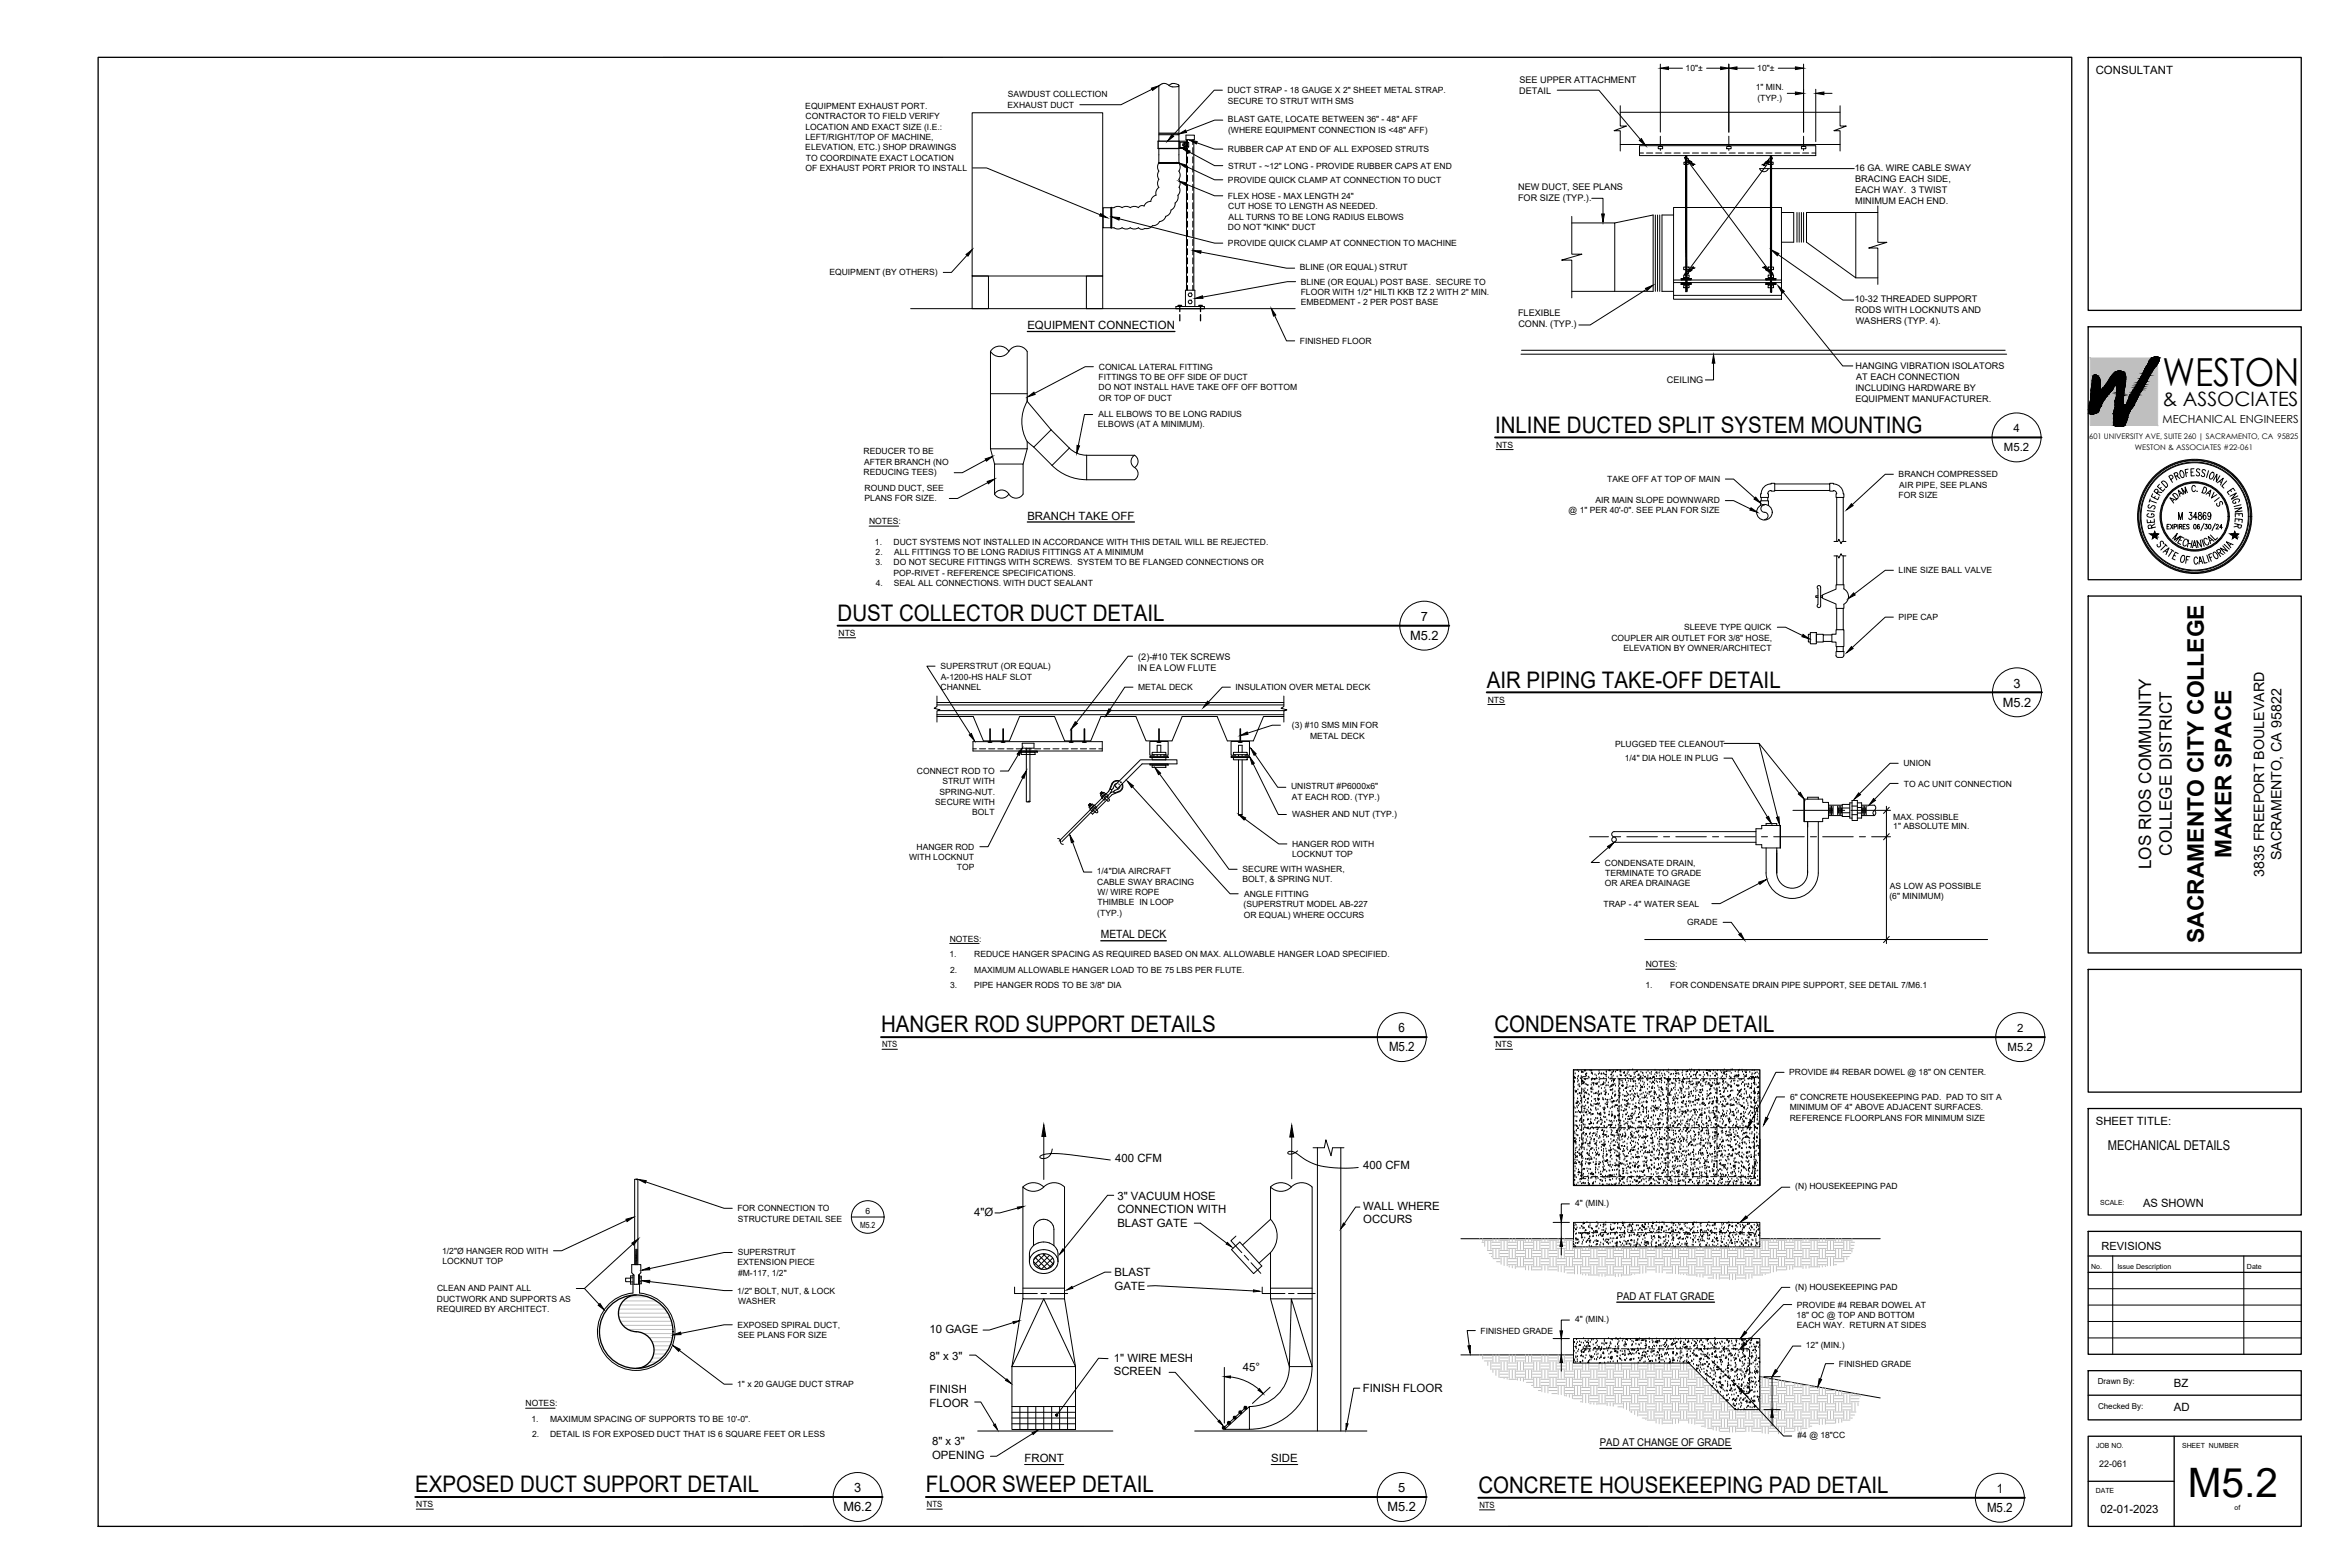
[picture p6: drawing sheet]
<svg xmlns="http://www.w3.org/2000/svg" width="914mm" height="610mm" viewBox="0 0 914 610" stroke-linecap="round" stroke-linejoin="round" font-family="sans-serif">
<defs><g id="words">
<text font-size="15.8" x="851.3" y="582.2">M5.2</text>
<text font-size="15" x="841.4" y="150.1">WESTON</text>
<g font-size="8.9">
<text x="581.7" y="168.3">INLINE DUCTED SPLIT SYSTEM MOUNTING</text>
<text x="325.9" y="241.5">DUST COLLECTOR DUCT DETAIL</text>
<text x="578.5" y="267.5">AIR PIPING TAKE-OFF DETAIL</text>
<text x="868.2" y="333.9" transform="rotate(-90 868.2 333.9)">MAKER SPACE</text>
<text x="857.5" y="366.7" transform="rotate(-90 857.5 366.7)">SACRAMENTO CITY COLLEGE</text>
<text x="342.8" y="401.6">HANGER ROD SUPPORT DETAILS</text>
<text x="581.5" y="401.6">CONDENSATE TRAP DETAIL</text>
<text x="161.6" y="580.5">EXPOSED DUCT SUPPORT DETAIL</text>
<text x="360.3" y="580.5">FLOOR SWEEP DETAIL</text>
<text x="575.2" y="580.8">CONCRETE HOUSEKEEPING PAD DETAIL</text>
</g>
<text font-size="7.7" x="841.4" y="158">&amp; ASSOCIATES</text>
<g font-size="6.7">
<text x="845.1" y="332.9" transform="rotate(-90 845.1 332.9)">COLLEGE DISTRICT</text>
<text x="837.1" y="338.2" transform="rotate(-90 837.1 338.2)">LOS RIOS COMMUNITY</text>
</g>
<g font-size="5.5">
<text x="887.8" y="334.7" transform="rotate(-90 887.8 334.7)">SACRAMENTO, CA 95822</text>
<text x="881.1" y="341.2" transform="rotate(-90 881.1 341.2)">3835 FREEPORT BOULEVARD</text>
</g>
<text font-size="5.3" x="820.2" y="447.4">MECHANICAL DETAILS</text>
<g font-size="5">
<text x="552.8" y="241.5">7</text>
<text x="548.7" y="249">M5.2</text>
<text x="783.4" y="267.5">3</text>
<text x="779.3" y="274.9">M5.2</text>
<text x="544.2" y="401.6">6</text>
<text x="540.5" y="409">M5.2</text>
<text x="332.3" y="580.5">3</text>
<text x="544" y="580.5">5</text>
<text x="776.9" y="580.8">1</text>
<text x="328.2" y="587.9">M6.2</text>
<text x="539.9" y="587.9">M5.2</text>
<text x="773.2" y="588.2">M5.2</text>
</g>
<g font-size="4.4">
<text x="815.5" y="28.7">CONSULTANT</text>
<text x="399.8" y="128">EQUIPMENT CONNECTION</text>
<text x="783.4" y="168.1">4</text>
<text x="779.7" y="175.5">M5.2</text>
<text x="399.8" y="202.1">BRANCH TAKE OFF</text>
<text x="428.3" y="365.1">METAL DECK</text>
<text x="784.9" y="401.4">2</text>
<text x="781.2" y="408.8">M5.2</text>
<text x="815.5" y="437.7">SHEET TITLE:</text>
<text x="433.9" y="452.2">400 CFM</text>
<text x="530.4" y="454.8">400 CFM</text>
<text x="434.8" y="466.7">3&quot; VACUUM HOSE</text>
<text x="379" y="473.2">4&quot;Ø</text>
<text x="434.8" y="472">CONNECTION WITH</text>
<text x="530.4" y="470.7">WALL WHERE</text>
<text x="833.9" y="469.4">AS SHOWN</text>
<text x="434.8" y="477.3">BLAST GATE</text>
<text x="530.4" y="475.9">OCCURS</text>
<text x="817.8" y="486.3">REVISIONS</text>
<text x="433.7" y="496.5">BLAST</text>
<text x="433.7" y="501.8">GATE</text>
<text x="361.7" y="518.4">10 GAGE</text>
<text x="361.7" y="529.3">8&quot; x 3&quot;</text>
<text x="433.4" y="529.8">1&quot; WIRE MESH</text>
<text x="483.6" y="533.2">45°</text>
<text x="433.4" y="535">SCREEN</text>
<text x="845.9" y="539.4">BZ</text>
<text x="361.7" y="541.9">FINISH</text>
<text x="530.3" y="541.6">FINISH FLOOR</text>
<text x="361.7" y="547.3">FLOOR</text>
<text x="845.9" y="549.1">AD</text>
<text x="362.7" y="562.1">8&quot; x 3&quot;</text>
<text x="362.7" y="567.7">OPENING</text>
<text x="398.7" y="568.8">FRONT</text>
<text x="494.6" y="568.8">SIDE</text>
<text x="817.3" y="588.7">02-01-2023</text>
</g>
<text font-size="4.3" x="841.4" y="164.6">MECHANICAL ENGINEERS</text>
<g font-size="4.2">
<text x="629.1" y="505.7">PAD AT FLAT GRADE</text>
<text x="622.5" y="562.6">PAD AT CHANGE OF GRADE</text>
</g>
<g font-size="3.5">
<text x="591.2" y="32.1">SEE UPPER ATTACHMENT</text>
<text x="591.1" y="36.4">DETAIL</text>
<text x="721.7" y="66.5">16 GA. WIRE CABLE SWAY</text>
<text x="721.8" y="70.8">BRACING EACH SIDE,</text>
<text x="590.7" y="73.9">NEW DUCT, SEE PLANS</text>
<text x="721.8" y="75">EACH WAY. 3 TWIST</text>
<text x="590.7" y="78.2">FOR SIZE (TYP.).</text>
<text x="721.8" y="79.3">MINIMUM EACH END.</text>
<text x="721.7" y="117.5">10-32 THREADED SUPPORT</text>
<text x="590.7" y="122.8">FLEXIBLE</text>
<text x="721.8" y="121.8">RODS WITH LOCKNUTS AND</text>
<text x="590.8" y="127.1">CONN. (TYP.)</text>
<text x="722.1" y="126.1">WASHERS (TYP. 4).</text>
<text x="722" y="143.5">HANGING VIBRATION ISOLATORS</text>
<text x="648.6" y="149.1">CEILING</text>
<text x="722.3" y="147.8">AT EACH CONNECTION</text>
<text x="721.9" y="152.1">INCLUDING HARDWARE BY</text>
<text x="722" y="156.4">EQUIPMENT MANUFACTURER.</text>
<text x="442.9" y="256.6">(2)-#10 TEK SCREWS</text>
<text x="442.8" y="260.9">IN EA LOW FLUTE</text>
<text x="816.8" y="570.6">22-061</text>
</g>
<g font-size="3.3">
<text x="655.9" y="27.7">10&quot;±</text>
<text x="683.8" y="27.7">10&quot;±</text>
<text x="683.2" y="35.2">1&quot; MIN.</text>
<text x="392.1" y="41.9">EXHAUST DUCT</text>
<text x="392.2" y="37.9">SAWDUST COLLECTION</text>
<text x="477.7" y="36.3">DUCT STRAP - 18 GAUGE X 2&quot; SHEET METAL STRAP.</text>
<text x="477.8" y="40.3">SECURE TO STRUT WITH SMS</text>
<text x="683.8" y="39.2">(TYP.)</text>
<text x="313.4" y="42.4">EQUIPMENT EXHAUST PORT.</text>
<text x="313.5" y="46.4">CONTRACTOR TO FIELD VERIFY</text>
<text x="477.8" y="47.6">BLAST GATE, LOCATE BETWEEN 36&quot; - 48&quot; AFF</text>
<text x="313.4" y="50.5">LOCATION AND EXACT SIZE (I.E.:</text>
<text x="477.9" y="51.6">(WHERE EQUIPMENT CONNECTION IS &lt;48&quot; AFF)</text>
<text x="313.4" y="58.5">ELEVATION, ETC.) SHOP DRAWINGS</text>
<text x="313.4" y="54.5">LEFT/RIGHT/TOP OF MACHINE,</text>
<text x="477.8" y="59.2">RUBBER CAP AT END OF ALL EXPOSED STRUTS</text>
<text x="313.5" y="62.5">TO COORDINATE EXACT LOCATION</text>
<text x="477.9" y="65.7">STRUT - ~12&quot; LONG - PROVIDE RUBBER CAPS AT END</text>
<text x="313.5" y="66.5">OF EXHAUST PORT PRIOR TO INSTALL</text>
<text x="477.8" y="71.1">PROVIDE QUICK CLAMP AT CONNECTION TO DUCT</text>
<text x="477.8" y="77.4">FLEX HOSE - MAX LENGTH 24&quot;</text>
<text x="477.9" y="81.4">CUT HOSE TO LENGTH AS NEEDED.</text>
<text x="477.8" y="89.4">DO NOT &quot;KINK&quot; DUCT</text>
<text x="478.1" y="85.4">ALL TURNS TO BE LONG RADIUS ELBOWS</text>
<text x="477.8" y="95.7">PROVIDE QUICK CLAMP AT CONNECTION TO MACHINE</text>
<text x="322.7" y="106.8">EQUIPMENT (BY OTHERS)</text>
<text x="505.8" y="105.2">BLINE (OR EQUAL) STRUT</text>
<text x="506.2" y="110.8">BLINE (OR EQUAL) POST BASE. SECURE TO</text>
<text x="506.1" y="114.8">FLOOR WITH 1/2&quot; HILTI KKB TZ 2 WITH 2&quot; MIN.</text>
<text x="506.2" y="118.8">EMBEDMENT - 2 PER POST BASE</text>
<text x="505.8" y="133.8">FINISHED FLOOR</text>
<text x="427.6" y="143.9">CONICAL LATERAL FITTING</text>
<text x="427.5" y="147.9">FITTINGS TO BE OFF SIDE OF DUCT</text>
<text x="427.5" y="151.9">DO NOT INSTALL HAVE TAKE OFF OFF BOTTOM</text>
<text x="427.6" y="155.9">OR TOP OF DUCT</text>
<text x="427.2" y="166.2">ELBOWS (AT A MINIMUM).</text>
<text x="427.4" y="162.1">ALL ELBOWS TO BE LONG RADIUS</text>
<text x="336" y="176.7">REDUCER TO BE</text>
<text x="582.1" y="174.2">NTS</text>
<text x="336" y="184.7">REDUCING TEES)</text>
<text x="336.3" y="180.7">AFTER BRANCH (NO</text>
<text x="738.8" y="185.7">BRANCH COMPRESSED</text>
<text x="336.4" y="191.1">ROUND DUCT, SEE</text>
<text x="625.3" y="187.6">TAKE OFF AT TOP OF MAIN</text>
<text x="739" y="189.7">AIR PIPE, SEE PLANS</text>
<text x="336.4" y="195.1">PLANS FOR SIZE.</text>
<text x="620.8" y="195.6">AIR MAIN SLOPE DOWNWARD</text>
<text x="738.7" y="193.7">FOR SIZE</text>
<text x="338.2" y="204">NOTES:</text>
<text x="610.4" y="199.6">@ 1&quot; PER 40'-0&quot;. SEE PLAN FOR SIZE</text>
<text x="340.5" y="212">1.</text>
<text x="340.7" y="216">2.</text>
<text x="347.7" y="212">DUCT SYSTEMS NOT INSTALLED IN ACCORDANCE WITH THIS DETAIL WILL BE REJECTED.</text>
<text x="348" y="216">ALL FITTINGS TO BE LONG RADIUS FITTINGS AT A MINIMUM</text>
<text x="340.7" y="220">3.</text>
<text x="347.7" y="220">DO NOT SECURE FITTINGS WITH SCREWS. SYSTEM TO BE FLANGED CONNECTIONS OR</text>
<text x="347.7" y="224">POP-RIVET - REFERENCE SPECIFICATIONS.</text>
<text x="738.8" y="223.1">LINE SIZE BALL VALVE</text>
<text x="340.8" y="228">4.</text>
<text x="347.8" y="228">SEAL ALL CONNECTIONS. WITH DUCT SEALANT</text>
<text x="655.3" y="245.2">SLEEVE TYPE QUICK</text>
<text x="738.8" y="241.3">PIPE CAP</text>
<text x="326.3" y="247.4">NTS</text>
<text x="627" y="249.2">COUPLER AIR OUTLET FOR 3/8&quot; HOSE,</text>
<text x="631.7" y="253.2">ELEVATION BY OWNER/ARCHITECT</text>
<text x="366" y="260.4">SUPERSTRUT (OR EQUAL)</text>
<text x="366" y="268.4">CHANNEL</text>
<text x="366.1" y="264.4">A-1200-HS HALF SLOT</text>
<text x="442.9" y="268.6">METAL DECK</text>
<text x="480.7" y="268.6">INSULATION OVER METAL DECK</text>
<text x="578.9" y="273.3">NTS</text>
<text x="502.7" y="283.3">(3) #10 SMS MIN FOR</text>
<text x="509.8" y="287.4">METAL DECK</text>
<text x="628.5" y="290.4">PLUGGED TEE CLEANOUT</text>
<text x="632.2" y="296.2">1/4&quot; DIA HOLE IN PLUG</text>
<text x="740.6" y="298.1">UNION</text>
<text x="356.8" y="301.2">CONNECT ROD TO</text>
<text x="366.7" y="305.2">STRUT WITH</text>
<text x="740.8" y="306">TO AC UNIT CONNECTION</text>
<text x="365.6" y="309.2">SPRING-NUT.</text>
<text x="502.3" y="307.1">UNISTRUT #P6000x6&quot;</text>
<text x="502.6" y="311.1">AT EACH ROD. (TYP.)</text>
<text x="363.9" y="313.2">SECURE WITH</text>
<text x="378.3" y="317.2">BOLT</text>
<text x="502.8" y="317.7">WASHER AND NUT (TYP.)</text>
<text x="736.7" y="319.1">MAX. POSSIBLE</text>
<text x="736.7" y="322.6">1&quot; ABSOLUTE MIN.</text>
<text x="502.8" y="329.5">HANGER ROD WITH</text>
<text x="353.7" y="334.6">WITH LOCKNUT</text>
<text x="356.6" y="330.6">HANGER ROD</text>
<text x="502.8" y="333.6">LOCKNUT TOP</text>
<text x="372.3" y="338.6">TOP</text>
<text x="426.8" y="340.1">1/4&quot;DIA AIRCRAFT</text>
<text x="483.5" y="339.2">SECURE WITH WASHER,</text>
<text x="624.5" y="336.7">CONDENSATE DRAIN,</text>
<text x="624.6" y="340.8">TERMINATE TO GRADE</text>
<text x="427" y="344.1">CABLE SWAY BRACING</text>
<text x="483.4" y="343.2">BOLT, &amp; SPRING NUT.</text>
<text x="624.5" y="344.8">OR AREA DRAINAGE</text>
<text x="735.4" y="345.8">AS LOW AS POSSIBLE</text>
<text x="427.1" y="352.2">THIMBLE IN LOOP</text>
<text x="427.1" y="348.2">W/ WIRE ROPE</text>
<text x="483.9" y="352.9">(SUPERSTRUT MODEL AB-227</text>
<text x="484.1" y="348.9">ANGLE FITTING</text>
<text x="623.9" y="352.7">TRAP - 4&quot; WATER SEAL</text>
<text x="735.2" y="349.8">(6&quot; MINIMUM)</text>
<text x="427" y="356.2">(TYP.)</text>
<text x="483.9" y="357">OR EQUAL) WHERE OCCURS</text>
<text x="656.5" y="360">GRADE</text>
<text x="369.5" y="366.3">NOTES:</text>
<text x="369.4" y="372.4">1.</text>
<text x="379.1" y="372.4">REDUCE HANGER SPACING AS REQUIRED BASED ON MAX. ALLOWABLE HANGER LOAD SPECIFIED.</text>
<text x="640.4" y="376.4">NOTES:</text>
<text x="369.7" y="378.4">2.</text>
<text x="379.1" y="378.4">MAXIMUM ALLOWABLE HANGER LOAD TO BE 75 LBS PER FLUTE.</text>
<text x="369.7" y="384.4">3.</text>
<text x="379.1" y="384.4">PIPE HANGER RODS TO BE 3/8&quot; DIA</text>
<text x="640.3" y="384.3">1.</text>
<text x="649.9" y="384.3">FOR CONDENSATE DRAIN PIPE SUPPORT, SEE DETAIL 7/M6.1</text>
<text x="343.2" y="407.5">NTS</text>
<text x="581.9" y="407.5">NTS</text>
<text x="696.2" y="418.1">PROVIDE #4 REBAR DOWEL @ 18&quot; ON CENTER.</text>
<text x="696.4" y="432">MINIMUM OF 4&quot; ABOVE ADJACENT SURFACES.</text>
<text x="696.6" y="428">6&quot; CONCRETE HOUSEKEEPING PAD. PAD TO SIT A</text>
<text x="696.4" y="436">REFERENCE FLOORPLANS FOR MINIMUM SIZE</text>
<text x="698.5" y="462.7">(N) HOUSEKEEPING PAD</text>
<text x="286.9" y="471.3">FOR CONNECTION TO</text>
<text x="336.7" y="472.2">6</text>
<text x="612.9" y="469.2">4&quot; (MIN.)</text>
<text x="287.1" y="475.3">STRUCTURE DETAIL SEE</text>
<text x="334.7" y="477.8">M5.2</text>
<text x="172.1" y="487.8">1/2&quot;Ø HANGER ROD WITH</text>
<text x="172.2" y="491.8">LOCKNUT TOP</text>
<text x="287.1" y="488.2">SUPERSTRUT</text>
<text x="287" y="492.2">EXTENSION PIECE</text>
<text x="287.2" y="496.3">#M-117, 1/2&quot;</text>
<text x="170.1" y="502.4">CLEAN AND PAINT ALL</text>
<text x="286.9" y="503.3">1/2&quot; BOLT, NUT, &amp; LOCK</text>
<text x="698.5" y="501.7">(N) HOUSEKEEPING PAD</text>
<text x="170" y="506.4">DUCTWORK AND SUPPORTS AS</text>
<text x="287.2" y="507.3">WASHER</text>
<text x="699.2" y="508.7">PROVIDE #4 REBAR DOWEL AT</text>
<text x="170" y="510.4">REQUIRED BY ARCHITECT.</text>
<text x="612.9" y="514.4">4&quot; (MIN.)</text>
<text x="699.1" y="512.7">18&quot; OC @ TOP AND BOTTOM</text>
<text x="287" y="516.6">EXPOSED SPIRAL DUCT,</text>
<text x="287.1" y="520.6">SEE PLANS FOR SIZE</text>
<text x="576.1" y="518.8">FINISHED GRADE</text>
<text x="699.2" y="516.8">EACH WAY. RETURN AT SIDES</text>
<text x="702.7" y="524.5">12&quot; (MIN.)</text>
<text x="715.5" y="531.7">FINISHED GRADE</text>
<text x="286.9" y="539.7">1&quot; x 20 GAUGE DUCT STRAP</text>
<text x="204.5" y="547.1">NOTES:</text>
<text x="206.8" y="553.2">1.</text>
<text x="214.1" y="553.2">MAXIMUM SPACING OF SUPPORTS TO BE 10'-0&quot;.</text>
<text x="207.1" y="559.2">2.</text>
<text x="214" y="559.2">DETAIL IS FOR EXPOSED DUCT THAT IS 6 SQUARE FEET OR LESS</text>
<text x="699.4" y="559.5">#4 @ 18&quot;CC</text>
<text x="162" y="586.4">NTS</text>
<text x="360.7" y="586.4">NTS</text>
<text x="575.6" y="586.7">NTS</text>
</g>
<g font-size="3.2">
<text x="816.3" y="538.6">Drawn By:</text>
<text x="816.4" y="548.2">Checked By:</text>
</g>
<g font-size="3">
<text x="813" y="170.6">601 UNIVERSITY AVE, SUITE 260 | SACRAMENTO, CA 95825</text>
<text x="830.7" y="175.2">WESTON &amp; ASSOCIATES #22-061</text>
</g>
<g font-size="2.7">
<text x="817.2" y="468.6">SCALE:</text>
<text x="813.6" y="493.6">No.</text>
<text x="823.9" y="493.6">Issue Description</text>
<text x="874.3" y="493.5">Date</text>
<text x="815.6" y="563.5">JOB NO.</text>
<text x="849.1" y="563.4">SHEET NUMBER</text>
<text x="815.5" y="581">DATE</text>
<text x="869.5" y="587.5">of</text>
</g>
</g></defs>
<!-- layer: M-DETAILS-LIGHT -->
<g fill="none" stroke="#000" stroke-width=".39">
<path d="M450.9 51.8h7.8M450.9 52.4h7.8M462.1 54.4v1.9M462.1 57.4v2.4M464.1 54.4v1.9M464.1 57.4v2.4M630.4 41.1v7.9h2.5l-4.9 1.9h2.4v7.9M637.9 59.5h1.6M640.7 59.5h2.4M644.2 59.5h2.4M645.2 57h1.7v.9h-1.7zM646 53v4"/>
<path d="M646 57.9v.6M647.8 59.5h2.4M651.4 59.5h2.4M655 59.5h2.4M658.5 59.5h2.4M662.1 59.5h2.4M665.7 59.5h2.4M669.2 59.5h2.4M671.9 57h1.7v.9h-1.7zM672.7 53v4M672.7 57.9v.6M672.8 59.5h2.4"/>
<path d="M676.4 59.5h2.4M680 59.5h2.3M683.5 59.5h2.4M687.1 59.5h2.4M690.7 59.5h2.4M694.2 59.5h2.4M697.8 59.5h2.4M701 57h1.7v.9h-1.7zM701.4 59.5h2.4M701.8 53v4M701.8 57.9v.6M705 59.5h1.5"/>
<path d="M716 41.1v7.9h2.4l-4.8 1.9h2.4v7.9M462.1 61v2.4M462.1 64.6v2.4M462.1 68.1v2.4M462.1 71.7v2.4M462.1 75.3v2.4M462.1 78.9v2.4M464.1 61v2.4M464.1 64.6v2.4M464.1 68.1v2.4M464.1 71.7v2.4M464.1 75.3v2.4"/>
<path d="M464.1 78.9v2.4M655.2 63.1h1.7v.9h-1.7zM656 61.9h-.3l-.2-.7h.9v.5h.6l.3 1.2h-.5v-.3l.3-.1 1.1 .3v.7l-.7 .1v-.6h.9l.1 .9 .5 .3h-.7l.3-.5 .9 .3M656.1 61.8l33 44.4M688.2 63.1h1.7v.9h-1.7zM689.1 62.1h.3l.2-.8h-.9v.6h-.6l-.3 1.2h.6v-.3l-.4-.2-1.1 .4v.6l.8 .1v-.5h-.9v.5l-.7 .7h.8l-.4-.5-.9 .3M689.1 61.9l-33 44.4M462.1 82.4v2.4M462.1 86v2.4M462.1 89.6v2.4M462.1 93.1v2.4M462.1 96.7v2.4"/>
<path d="M464.1 82.4v2.4M464.1 86v2.4M464.1 89.6v2.4M464.1 93.1v2.4M464.1 96.7v2.4M611.6 84.2v14.7h3.9l-7.9 2.3h4v14.7M643.3 83.6v29.7M644.1 83.6v29.7M645 83.6v29.7M645.8 83.6v29.7M646.7 83.6v29.7M697.9 82.7v11.5"/>
<path d="M699.2 82.7v11.5M700.1 82.7v11.5M700.9 82.7v11.5M701.8 82.7v11.5M702.9 82.7v11.5M730.7 80.1v14.2h3.5l-7.1 2.2h3.6v14.1M462.1 100.3v2.4M462.1 103.9v2.3M462.1 107.4v2.4M462.1 111v1.9M464.1 100.3v2.4M464.1 103.9v2.3"/>
<path d="M464.1 107.4v2.4M464.1 111v1.9M654.2 110.1h3.8v.6h-3.8zM654.2 108.3h3.8v.5h-3.8zM655.1 103.9h2.1v1h-2.1zM655.2 107h2v1h-2zM655.2 110.9h2v1h-2zM659.5 104.1v.1a.78 .78 0 0 1-1.2-.3h.7l-.5 .3-.1 .9h-.9v-.5l.7 .1v.6l-1.1 .4-.3-.1v-.4h.5l-.3 1.2h-.6v.6h-.9l.2-.8h.3M685.9 104l.9 .3 .3-.5h-.7l.5 .3 .1 .9h.9v-.6l-.7 .1v.7l1.1 .3 .3-.1v-.3h-.5l.3 1.2h.6v.5h.9l-.2-.7h-.3M687.1 108.3h3.9v.5h-3.9zM687.1 110.1h3.9v.6h-3.9zM688 110.9h2.1v1h-2.1z"/>
<path d="M688 107h2.1v1h-2.1zM688 103.9h2.1v1h-2.1zM378.6 291.3h1.3M381.1 291.3h2.4M384.7 291.3h2.4M388.3 291.3h2.4M391.8 291.3h2.4M395.4 291.3h2.4M399 291.3h2.4M402.5 291.3h2.4M406.1 291.3h2.4M409.7 291.3h2.4"/>
<path d="M413.3 291.3h2.3M416.8 291.3h2.4M420.4 291.3h2.4M424 291.3h2.4M427.5 291.3h1.4M711.8 314.3v2M712.1 313.5v3.5M712.3 314.3v2M712.7 313.5v3.5M712.9 314.3v2M713.3 313.5v3.5M715 313.5v3.5"/>
<path d="M715.3 314.3v2M715.6 313.5v3.5M716 314.3v2M716.2 313.5v3.5M716.5 314.3v2M724.6 314.3v2M725 313.6v3.4M725.2 314.3v2M725.6 313.6v3.4M725.8 314.3v2M726.1 313.6v3.4M247.2 490.8h.8"/>
<path d="M247.2 491.6h.8M247.2 491.2h.8M247.2 489.6h.8M247.2 490.4h.8M247.2 490h.8M247.2 488.4h.8M247.2 489.2h.8M247.2 488.8h.8M247.2 487.2h.9M247.2 488h.9M247.2 487.6h.9M247.3 486h.8"/>
<path d="M247.3 486.8h.8M247.3 486.4h.8M402.1 490.8l.3 1M402.1 490.8l3 2.9M402.3 489.9l1.8-1.7 4.8 4.8M402.4 489.8l-.3 1M402.4 489.8a4.2 4.2 0 0 1 4.2-2.1 4.2 4.2 0 0 1 3.5 3.1l-.6 1.5-1.7 1.2M402.4 491.8l.8 1 1.3 .7M402.8 489.2l4.5 4.5M404.5 493.6l1.6 .2 1.7-.2M405.9 487.8l4 4M406.7 487.8l-4.2 4.2"/>
<path d="M408.4 488.3l-4.8 4.8M409.6 489.4l-4.4 4.3M410.1 491.2l-2.5 2.4M484.6 547.7l-8.2 7.6"/>
</g>
<!-- layer: M-DETAILS -->
<g fill="none" stroke="#000" stroke-width=".39">
<path d="M454.9 33.2a2.59 2.59 0 0 1 3.8 .2v21.5M456.3 33.8l-1.2-.4a2.76 2.76 0 0 0-4.2 0v21.5M458.7 33.4l-.3 .3-2.1 .1M450.9 57.8v5.6l-.4 1v1.1a1.4 1.4 0 0 1 0 2.1v1.1a1.4 1.4 0 0 1 0 2.1v1.1l.4 1-1 1.3-.1 1.7-1.4 .9-.6 1.6-1.6 .4-1 1.4M451.1 52.1h7.3M458.7 57.8v5.6M461.5 52.6h3.2v1.8h-3.2zM461.7 57h-.4v.4h-2.1v-2.1h2.1v.4h.4v-.8h-2.9v2.9h2.9M461.7 54.4v58.5M464.5 54.4v58.5M630.4 43.7h85.6M630.4 56.2h85.6"/>
<path d="M637.9 56.7h68.6v3.8h-68.6zM457.2 79l-.1 1.1-.5 .9a1.77 1.77 0 0 0-1.3 1.8l-.7 .9a1.76 1.76 0 0 0-1.5 1.5l-.8 .7a1.74 1.74 0 0 0-1.8 1.2l-.9 .6a1.73 1.73 0 0 0-2 .8l-3 .7-.9-.1-.7-.5-1.1 .4h-1.1a1.4 1.4 0 0 0-2 0h-1.2a1.4 1.4 0 0 0-2 0l-3.2-.4M458.7 63.4l.5 1v1.1a1.4 1.4 0 0 0 0 2.1v1.1a1.4 1.4 0 0 0 0 2.1v1.1l-.5 1M458.9 72.9l.2 1.1-.1 1.1a1.74 1.74 0 0 0-.6 2l-.4 1-.8 .9M443 80.8l-1.1-.5h-1.1a1.4 1.4 0 0 1-2 0h-1.2a1.4 1.4 0 0 1-2 0l-3.2 .5M445.2 80.2l-1.2-.2-1 .8M611.6 86.7h16.7v26.6M643.3 83.6l-15 3.1M646.7 83.6h4.5M651.2 80.7h42v35.7h-42zM693.2 82.7h4.7M693.2 94.2h4.7"/>
<path d="M702.9 82.7h27.8M722.1 82.7v25.4l-19.2-13.9M461.3 119.2v-6.3h3.6v6.3M462.7 114h.8l.4 .7-.4 .7h-.8l-.4-.7zM462.7 116.8h.8l.4 .6-.4 .7h-.8l-.4-.7zM611.6 113.3h31.7M646.7 113.3h4.5M651.2 114.9h42M651.2 109.9h42M651.2 108.9h42M722.1 108.1h8.6M385.4 136.7v37.9"/>
<path d="M385.4 136.7a4.1 4.1 0 0 0 7.1 0M385.4 136.7a4.1 4.1 0 0 1 7.1 0M392.5 136.7a4.1 4.1 0 0 1 7.2 0v19.4M457.6 120.1v-.9h11v.9M468.6 120.1h-11h11M591.8 137.8h189M592 136.3h188.2M385.4 153.2h14.3M399.7 156.1l9.3 11.1M399.7 156.1a15.7 15.7 0 0 0 0 15.7M385.4 174.6h14.3M385.4 174.6l1.6 5.9"/>
<path d="M399.7 171.8v2.8M399.7 174.6l-1.6 5.9M402.3 173.9l7.1 7.2M409 167.2l-6.7 6.7-2.6-2.1M409 167.2l7.1 7.1M416.1 174.3a9.5 9.5 0 0 0 6.7 2.8M416.1 174.3l-6.7 6.8M422.8 177.1v9.5h18.7a2.76 2.76 0 0 0 0-4.7M422.8 177.1h18.7M441.5 177.1a2.76 2.76 0 0 0 0 4.8M441.5 177.1a2.76 2.76 0 0 1 0 4.8M387 192.2a3.2 3.2 0 0 1 5.5 0"/>
<path d="M387 192.2a3.2 3.2 0 0 0 5.5 0M392.5 192.2a3.2 3.2 0 0 0 5.6 0v-11.7h-11.1v11.7M409.3 181a19.1 19.1 0 0 0 13.5 5.6M364.6 278.7h14.1l4 9.5h10.1l3.9-9.5h13.6l4 9.5h10.1l4-9.5h13.6l3.9 9.5h10.1l4-9.5h13.6l4 9.5h10.1l3.9-9.5h8M364.6 270.8v4.1l-1.1 .6 2.3 .7-1.2 .4v4.3M364.6 274.2h135M364.6 278h135M364.6 273.3h135M365 276.5h134.9M499.6 270.8v4.1l-1.1 .6 2.2 .7-1.1 .4v4.3M378.6 288.5h50.3v3.7h-50.3zM396.5 292.2h7.1v.4h-7.1z"/>
<path d="M397.4 292.6h5.3v.9h-5.3zM397.8 289.1h4.5v2h-4.5zM399.4 291.1l-.1 20.7h.8M400.7 291.1v20.7M447.4 294.3h7.1v.4h-7.1zM447.4 297.2h7.1v.4h-7.1zM448.3 292.7h5.3v.9h-5.3zM448.3 294.7h5.3v.9h-5.3zM448.3 297.6h5.3v.9h-5.3zM449.2 293.8h-1.8v-5.3h7.1v5.3h-1.7M450.3 292.7v-2.8h1.4v2.8M450.3 293.6v.7"/>
<path d="M451.7 293.6v.7M479 294.3h7.2v.4h-7.2zM479.9 292.7h5.4v.9h-5.4zM479.9 294.7h5.4v.9h-5.4zM480.8 293.8h-1.8v-5.3h7.2v5.3h-1.8M481.9 295.6v21.4h.7M481.9 292.7v-2.8h1.4v2.8M481.9 293.6v.7M483.3 293.6v.7M483.3 295.6v21.4M400 311.8h.8zM424.1 312.7l-.4 .5"/>
<path d="M424.3 315l-12.2 12.2M424.4 312.8l-.7 .6M424.5 313l-.5 .5M424.6 313.1l.6 .6M424.6 313l-.5-.5-.6 .7 1.2 1M424.9 315.6l-11.7 11.8M425.1 314.8l.7-.7 1.3 1.3v.7h-.7zM425.6 313.3l-.8-.4-1 1.1 .5 .6M425.9 313.4l-1.5 1.5M426 315.8l-.9 .9-.6-.6M426 314.6l-1 .9M426.3 314.6l.4-.5-.9-.9-1.7 1.6 1 1 .5-.5"/>
<path d="M426.3 315.5l-.1 .2M426.5 314.1l-.3 .3M426.7 315.2l-.2 .2M428.6 309.1l.6 .6M428.7 308.2l-.5 .5M428.8 310.5l-2.8 2.8M428.9 308.2l-.6 .7M429 308.5l-.5 .5M429.1 308.6l.6 .6M429.2 308.5l-.5-.5-.7 .7 .5 .4M429.4 311.2l-2.7 2.7M429.6 308.3l-1.2 1 .4 .8"/>
<path d="M429.6 308.3l.5 .5M430.4 308.9l-1.5 1.5M430.5 311.3l-3.7 3.7M430.8 310.1l.4-.5-.9-.9-1.6 1.6 .9 .9 .5-.4M430.8 311l-.1 .2M431 309.6l-1.4 1.4M431.2 310.7l-.2 .1M431.6 310.9l-1.3-1.3-.7 .7 1.5 1.4 .6-.3-.1-.5M432.1 308.5l-.9 .9M432.7 307.1l-.6 1.4M433.5 307.9l-1.4 .5M433.7 305.6l10.1-10h14.2v1.6h-13.6l-9.6 9.6z"/>
<path d="M434.1 306l.3 .4M435.3 305l.2 .2M435.4 304h-1.6a3.6 3.6 0 0 0-1.8 3l1-.1 .7-1.7 .9-.4M435.5 308a6.2 6.2 0 0 0-4.2 2.5M435.5 303.8a2.3 2.3 0 0 0-3 1.3l-1 2.6-1 1M435.8 305.8l-.2 .7-.5 .5M435.9 304.3l.3 .2M436.1 304.1l.3 .3M436.5 305.1a2.06 2.06 0 0 1-1.1 2.7l-1.9 .8v-.3l.1-.7 1.5-.6M436.7 304.9a2.27 2.27 0 0 1-1.2 3.1M482.6 317h.7zM702 310.9v8.7v-8.7h7.2v1.3h2.3v6.2h-2.3v1.2h-7.2"/>
<path d="M703.3 319.6v20v-.9M703.3 310.9v-.8h4.2v.8M703.4 319.6v2.1M707.5 319.6v20a10.2 10.2 0 0 1-10.2 9.9 10.2 10.2 0 0 1-10.1-9.9v-9.7M711.5 313.2h5.3M711.5 317.3h5.3M716.8 316.2h3M716.8 314.3h3M719.8 312.9h-3v4.7h3M720.6 311.4h2.1v7.8h-2.1zM720.6 312.3h-.8v6h.8M720.6 313.6h2.1"/>
<path d="M720.6 316.9h2.1M722.7 312.3h1.7v6h-1.7M722.7 314.1h1.7M722.7 316.3h1.7M724.4 313.2h4.9M724.4 317.3h4.9M729.3 313.2a1.2 1.2 0 0 1 0 2 1.2 1.2 0 0 1 0 2.1M729.3 315.2a1.2 1.2 0 0 0 0 2.1M411.5 326.2a1.29 1.29 0 0 1 1.2 1.7l1.1 .5M628 325.6a1.05 1.05 0 0 1 .9 1 1.05 1.05 0 0 1-.9 1.1M628.1 327.7h55.2M628.1 325.6a1.05 1.05 0 0 0-1 1 1.05 1.05 0 0 0 1 1.1"/>
<path d="M683.3 323.5h-55.2a1.05 1.05 0 0 0-1 1.1 1.05 1.05 0 0 0 1 1M687.2 321.1v-.7h4.1v.7M691.3 329.9v9.7v-8.8M691.3 339.6a6 6 0 0 0 6 5.9 6 6 0 0 0 6-5.9M692.7 321.1h-7.2v1.3h-2.2v6.2h2.2v1.3h7.2M692.7 329.9v-8.8v8.8M640 365.5h133.4M616.2 419.6h1.8M619.2 419.6h2.4M622.7 419.6h2.4M626.3 419.6h2.4M629.9 419.6h2.4"/>
<path d="M633.5 419.6h2.3M637 419.6h2.4M640.6 419.6h2.4M644.2 419.6h2.4M647.7 419.6h2.4M651.3 419.6h2.4M654.9 419.6h2.4M658.5 419.6h2.3M662 419.6h2.4M665.6 419.6h2.4M669.2 419.6h2.4M672.8 419.6h2.3"/>
<path d="M676.3 419.6h2.4M679.9 419.6h1.8M616.2 438.7h1.8M619.2 438.7h2.4M622.7 438.7h2.4M626.3 438.7h2.4M629.9 438.7h2.4M633.5 438.7h2.3M637 438.7h2.4M640.6 438.7h2.4M644.2 438.7h2.4M647.7 438.7h2.4"/>
<path d="M651.3 438.7h2.4M654.9 438.7h2.4M658.5 438.7h2.3M662 438.7h2.4M665.6 438.7h2.4M669.2 438.7h2.4M672.8 438.7h2.3M676.3 438.7h2.4M679.9 438.7h1.8M247.6 458.8h.6M247.6 458.8h-.6v33.2h1.2v-33.2M510.9 446.5h4.4l.6-3.1 2 6.2 .6-3.1"/>
<path d="M512.6 446.5v110.2M518.6 446.5h4.3M521.7 446.5v110.2M616.2 457.7h1.8M619.2 457.7h2.4M622.7 457.7h2.4M626.3 457.7h2.4M629.9 457.7h2.4M633.5 457.7h2.3M637 457.7h2.4M640.6 457.7h2.4M644.2 457.7h2.4"/>
<path d="M647.7 457.7h2.4M651.3 457.7h2.4M654.9 457.7h2.4M658.5 457.7h2.3M662 457.7h2.4M665.6 457.7h2.4M669.2 457.7h2.4M672.8 457.7h2.3M676.3 457.7h2.4M679.9 457.7h1.8M612.3 475.5h72.5v9.6h-72.5zM245.4 497.2h-1.9l-.1 .3 .1 1.1h1.9"/>
<path d="M245.4 498.7h.9M245.4 497.1h.9M245.8 492h3.5v3.1l-.8 1v3.5h-1.8v-3.5l-.9-1zM246.3 496.4h-.9v3.1h.9M246.5 495.8l-.2 7.2a15.1 15.1 0 0 0-11.6 23 15.1 15.1 0 0 0 25.7 0 15.1 15.1 0 0 0-11.6-23l.1-7-.3-.2M248.9 496.5h.6v2.9h-.6M248.9 498.6h.6M248.9 497.2h.6M612.3 520.7h72.5v27.7h-9.6l-18.1-18.1h-44.8zM380.4 556.7h52.6M464.9 556.7h67"/>
</g>
<!-- layer: M-DETAILS-LIGHT -->
<g fill="#000" stroke="#000" stroke-width=".39">
<path d="M476.1 555.4h.4zM478.2 553.5l.4 .2zM480.4 551.5h.4zM482.6 549.4l.4 .2zM484.6 547.7l.3 .1z"/>
<path d="M655.9 60.5l.4 52.9v-52.9zM655.9 60.5l.4 52.9h-.4z"/>
<path d="M688.9 60.5l.4 53.2v-53.2zM688.9 60.5l.4 53.2h-.4z"/>
<path d="M654.2 110.1h3.8l-3.8 .6zM654.2 110.7h3.8v-.6z"/>
<path d="M654.2 108.3h3.8l-3.8 .5zM654.2 108.8h3.8v-.5z"/>
<path d="M687.1 108.3h3.9l-3.9 .5zM687.1 108.8h3.9v-.5z"/>
<path d="M687.1 110.1h3.9l-3.9 .6zM687.1 110.7h3.9v-.6z"/>
<path d="M475.8 555.6l.3-.2zM475.9 555.7l.2-.3zM476.1 555.4l-.1 .4z"/>
<path d="M475.9 555.2l.2 .2zM475.8 555.3l.3 .1zM475.7 555.4h.4z"/>
<path d="M476.1 555.4l.2 .4zM476.1 555.4l.3 .3zM476.1 555.4l.3 .3z"/>
<path d="M476.1 555v.4zM476 555.1l.1 .3zM475.9 555.2l.2 .2z"/>
<path d="M476.1 555.4h.4zM476.4 555.2l-.3 .2zM476.3 555.1l-.2 .3z"/>
<path d="M477.8 553.7l.4-.2zM477.9 553.8l.3-.3zM478.2 553.5l-.2 .4z"/>
<path d="M477.9 553.2l.3 .3zM477.8 553.4l.4 .1zM477.8 553.5h.4z"/>
<path d="M478.2 553.5l.1 .4zM478.2 553.5l.1 .4zM478.2 553.5l.4 .2z"/>
<path d="M478.2 553.1v.4zM478 553.1l.2 .4zM477.9 553.2l.3 .3z"/>
<path d="M478.2 553.5l.4-.1zM478.5 553.2l-.3 .3zM478.3 553.1l-.1 .4z"/>
<path d="M480.1 551.6l.3-.1zM480.1 551.8l.3-.3zM480.4 551.5l-.1 .4z"/>
<path d="M480.1 551.2l.3 .3zM480.1 551.3l.3 .2zM480 551.5h.4z"/>
<path d="M480.4 551.5l.2 .4zM480.4 551.5l.3 .3zM480.4 551.5l.3 .3z"/>
<path d="M480.4 551.1v.4zM480.3 551.1l.1 .4zM480.1 551.2l.3 .3z"/>
<path d="M480.4 551.5h.4zM480.7 551.2l-.3 .3zM480.6 551.1l-.2 .4z"/>
<path d="M482.3 549.6l.3-.2zM482.6 549.4l-.1 .4zM482.6 549.4l-.1 .4z"/>
<path d="M482.3 549.1l.3 .3zM482.3 549.3l.3 .1zM482.2 549.4h.4z"/>
<path d="M482.6 549.4l.2 .4zM482.6 549.4l.3 .3zM482.6 549.4l.3 .3z"/>
<path d="M482.6 549v.4zM482.5 549.1l.1 .3zM482.3 549.1l.3 .3z"/>
<path d="M482.6 549.4l.4-.1zM482.6 549.4l.4-.1zM482.8 549.1l-.2 .3z"/>
<path d="M484.2 547.8l.4-.1zM484.3 548l.3-.3zM484.6 547.7l-.2 .3z"/>
<path d="M484.3 547.4l.3 .3zM484.2 547.5l.4 .2zM484.2 547.7h.4z"/>
<path d="M484.6 547.7l.1 .3zM484.6 547.7l.1 .3zM484.6 547.7l.3 .3z"/>
<path d="M484.6 547.3v.4zM484.4 547.3l.2 .4zM484.3 547.4l.3 .3z"/>
<path d="M484.6 547.7l.3-.2zM484.6 547.7l.3-.3zM484.7 547.3l-.1 .4z"/>
</g>
<!-- layer: M-TXT -->
<g fill="#000" stroke="#000" stroke-width=".39">
<path d="M448 34.3l2.9-.9-2.4 1.8zM646 26.5l3.2-.5v1.1zM669.5 26l3.2 .5-3.2 .6zM672.7 26.5l3.2-.5v1.1zM698.6 35.8l3.2 .5-3.2 .5zM698.6 26l3.2 .5-3.2 .6zM706.5 36.3l3.2-.5v1zM456 52.4l.7 .6-2.4 1.9zM458.7 52.1l2.6-1.5 .4 .9zM460.2 57.8l2.9 1-.5 .8zM462.9 54.5l2.9 .6-.3 .9zM637.9 54.6l.8-.7 1.6 2.8z"/>
<path d="M458.7 63.4l2.9 .8-.4 .9zM458.7 70.5l3 .7-.4 .9zM375.9 99l2.4-1.9-1.7 2.5zM428.3 83.1l2.5 1.6-2.9-.7zM432.6 84.4l3 .2-.2 1zM464.4 97.5l3 .1-.2 .9zM623.2 83.2h1.1l-.6 3.2zM689.3 97.2l2.9 1.4-.6 .9zM465.1 116.1l2.8-1 .2 .9zM640.3 112.2l3-1.3-2.5 2.2zM691.9 111.2l2.4 2.2-.8 .6zM494.7 120.1l1.7 2.4-.9 .5z"/>
<path d="M399.9 154.4l2.4-1.8 .5 .9zM666.8 138.1l.5 3.2h-1.1zM383.3 178.5l2.9-.9-2.4 1.8zM419.1 173.3l1 .2-1.1 2.8zM384.1 187.3l2.9-.9-2.4 1.8zM681.3 197.5l2.5 1.8-2.9-.9zM683.2 193.4l1.9 2.3-2.6-1.6zM720.4 196l.7 .7-2.6 1.6zM721.3 230.6l.6 .9-2.7 1.3zM701.6 246.8l2.4 1.8-2.9-.9zM720.4 251.5l.7 .8-2.6 1.6zM431.5 275.7l.9 .6-2.1 2.2z"/>
<path d="M469.9 272.8l.7 .6-2.4 1.9zM377.1 285.9l.9-.5 1.2 2.8zM397.8 291.1l-1.2 2.7-.8-.5zM418.4 280.8l.8 .6-2.3 2.2zM482.6 286.1l2.7-1.4 .3 1zM486.3 294.5l1.8 2.4-.9 .5zM486.7 291.1l2.1 2.2-.8 .5zM399.4 299.9l-1 2.9-.8-.5zM438.6 303.9l2.4 1.8-.7 .7zM449.4 298.7l2.2 2.1-.8 .5zM482 316.8l2.7 1.4-.6 .8zM687.3 318.1l.8-.5 1.2 2.8z"/>
<path d="M691.2 318l1-.2 .2 3zM699.7 308.9l.8-.6 1.5 2.6zM723.2 308.5l.7 .7-2.4 1.7zM729 310.7l.7 .7-2.4 1.8zM416.3 324.9l1.5 2.6-.9 .3zM625.5 329.3l2.6-1.6-1.9 2.3zM684.3 343.2l2.9-1-2.4 1.9zM676.6 363.6l.8-.6 1.4 2.6zM681 435.9l.9 .4-1.8 2.4zM687.1 434.7l.9 .4-1.7 2.5zM243.6 474.3l2.9-.8-2.5 1.7zM248.5 458.8l3 .5-.4 1z"/>
<path d="M607 472.6h1l-.5 2.9zM679.3 473l.6 .8-2.6 1.5zM245.9 483.6l2.5-1.6-1.9 2.3zM249.8 498.2l3-.1-.1 1zM249.8 494.1l2.8-1.1 .2 1zM607.5 481.9l.5 3h-1zM232.7 507.8l.8-.7 1.6 2.5zM262 519.3l2.8-1.1 .2 1zM607 517.8h1l-.5 2.9zM678.8 517.9l.8 .6-2.3 2zM262 523.5l2.6 1.4-.5 .8zM571.2 523.6l1-.1-.1 3z"/>
<path d="M607.5 527.1l.5 2.9h-1zM678.8 522.3l.7 .7-2.5 1.8zM690.8 532.8l.8 .6-2.1 2.2zM707.9 536.4l.9 .3-1.4 2.6zM676 539.3l2.4 1.8-.7 .7zM689.5 548.4l.5 3h-1z"/>
</g>
<g fill="none" stroke="#000" stroke-width=".39">
<path d="M448.3 34.7l-12.1 6h-16M475.6 35.1h-3.1l-16.2 17.6M605.9 35.1h16.2l16.2 19.2M646 24.9v26.5M649.2 26.5h5.5M664.1 26.5h5.4M672.7 24.9v26.5M675.9 26.5h6.6M691.9 26.5h6.7M695.4 36.3h3.2M701.8 24.9v26.5M706.5 34.7v20.4"/>
<path d="M709.7 36.3h3.2M460.6 55.4h.5v1.9h-.5zM460.6 56h-.4v.7h.4M461.1 56.7h1M461.1 56h1M462.1 55.4h.4v1.9h-.4zM462.9 59.2l9.7 5.2h3.2M465.7 55.5l6.9 2.5h3.2M475.8 46.7h-3.2l-11.1 4.3M378.5 65.3h5.4l44.2 18.3M461.4 64.7l11.2 5.2h3.2M461.5 71.6l11.1 4.6h3.2"/>
<path d="M619.4 77.1h4.3v6.1M376.3 99.3l-6.1 6.7h-3.2M435.5 85.1l37.1 9.5h3.2M467.3 98.1l33.3 6.2h3.2M691.9 99.1l25.2 17.6h4.2M504.1 109.6h-3.1l-33 6M640.6 112.6l-21.9 13.8h-4.4M693.9 113.7l23.1 28.7h3.9M496 122.8l4.6 9.8h3.2M425.4 142.7h-3.1l-19.8 10.3M666.8 141.3v6.5h-3.2M383.6 179l-9.1 4.9h-3.2"/>
<path d="M425.2 161.3h-3.2l-2.4 12.1M582.1 174.9h6.7M775.1 170.2h19.1M384.4 187.7l-11.8 6.2h-3.2M671.3 186.4h3.2l8.3 7.4M671.3 194.7h3.2l6.6 3.3M736.7 184.5h-3.1l-12.9 11.8M338.2 204.7h11.5M736.7 221.9h-3.1l-12 9.1M326.3 248.1h6.7M363.8 259.2h-3.1l16.9 26.4M440.7 255.3h-1.7l-20.2 25.8"/>
<path d="M544.7 243.4h19M691.6 244h3.2l6.6 3.2M736.7 240.1h-3.1l-12.9 11.8M440.8 267.3h-3.1l-5.8 8.7M478.7 267.3h-3.1l-5.4 5.8M578.9 274.1h6.7M775.3 269.3h19.1M396.2 293.6l-3.8 6.3h-3.2M487.6 297.2l9.8 19.7h3.1M488.4 293.5l8.8 12.8h3.1M498.2 282.1h-3.2l-9.6 3.1M670.8 294.9h3.2l13.7 22.9"/>
<path d="M670.8 289.2h13.7l7.2 28.7M684.5 289.2l15.6 19.4M738.6 296.9h-3.2l-11.8 11.9M398 302.5l-13.5 26.9h-3.2M440.6 306.1l38 41.6h3.2M451.2 301.1l27 37.1h3.2M484.4 318.6l13.2 9.7h3.1M697.6 315.2h15.4M715.4 315.2h2.4M720.2 315.2h15.4M734 313.7v53.4M735.1 314.1l-2.2 2.4"/>
<path d="M738.6 304.8h-3.2l-6 6.2M417.3 327.7l4.4 11.6h3.2M618.5 325.5h7.4M625.8 329.6l-6.6 5.9h3.1M628.2 325.5h2.4M633 325.5h11.9M647.3 325.5h2.4M652.1 325.5h11.9M666.3 325.5h2.4M671.1 325.5h11.9M685.4 325.5h2.4M690.2 325.5h11.9"/>
<path d="M704.4 325.5h2.4M709.2 325.5h11.9M723.5 325.5h2.4M728.3 325.5h7.3M735.1 324.3l-2.2 2.4M670.5 358.8h3.2l3.3 4.5M684.6 343.6l-15.3 7.9h-3.2M369.5 367h11.5M640.4 377.1h11.5M735.1 364.3l-2.2 2.4M343.2 408.2h6M535.9 403.5h19.1"/>
<path d="M581.9 408.2h6.6M694.2 417.2h-3.2l-9.6 18.9M776.6 403.5h19M694.4 426.7h-3.2l-3.7 8.2M251.3 459.8l30.4 10.3h3.2M243.8 474.8l-25.3 11.8h-3.1M331.3 473.4h12.7M604.3 475.5h6.4M607.5 475.5v12.7M610.7 468.3h-3.2v4.3M696.4 461.8h-3.1l-13.7 11.6M246.2 484l-18.8 17.3"/>
<path d="M252.8 498.6l28.9 3.5h3.2M284.9 487.2h-3.2l-28.9 6.3M224.2 501.3h3.2l5.7 6.1M284.9 515.4h-3.2l-16.8 3.3M574.1 517.6h-3.2l.8 5.9M610.7 513.5h-3.2v4.3M696.4 500.8h-3.1l-14.1 17.4M697.2 507.5h-3.2l-14.9 15.2M264.4 525.3l17.3 13.2h3.2M604.3 520.7h6.4M607.5 520.7v12.7M686.4 535.6h6.3"/>
<path d="M689.5 535.6v19.1M700.7 523.7h-3.1l-6.4 9.4M713.5 530.5h-3.2l-2 6M204.5 547.8h11.5M678 541.5l16 17.1h3.2M686.4 548.4h6.3M398.7 569.7h15.2M494.6 569.7h10.4M162 587.1h6.6M324.2 582.4h19.1M360.7 587.1h5.9M535.9 582.4h19"/>
<path d="M575.6 587.4h6M768.6 582.7h19.1"/>
<circle cx="784.7" cy="170.2" r="9.5"/>
<circle cx="554.2" cy="243.4" r="9.5"/>
<circle cx="784.8" cy="269.3" r="9.5"/>
<circle cx="545.5" cy="403.5" r="9.5"/>
<circle cx="786.1" cy="403.5" r="9.5"/>
<circle cx="337.6" cy="473.4" r="6.4"/>
<circle cx="333.7" cy="582.4" r="9.5"/>
<circle cx="545.4" cy="582.4" r="9.5"/>
<circle cx="778.2" cy="582.7" r="9.5"/>
</g>
<!-- layer: 0 -->
<path d="M684.7 65.6h36.8M684.7 65.6a1.79 1.79 0 0 0 1.7 1.2 1.79 1.79 0 0 0 1.7-1.2" fill="none" stroke="#000" stroke-width=".39"/>
<!-- layer: M-MISC-HEAVY -->
<path d="M581.7 170.2h212.7M325.9 243.4h238M578.5 269.3h216M342.8 403.5h212.4M581.5 403.5h214.1M161.6 582.4h181.8M360.3 582.4h194.8M575.2 582.7h212.7" fill="none" stroke="#000" stroke-width=".76"/>
<!-- layer: M-DETAILS-HEAVY -->
<g fill="none" stroke="#000" stroke-width=".51">
<path d="M450.6 54.9h8.2v2.9h-8.2zM458.4 118.8h1.4M459.1 118.8v2.4M466.4 118.8h1.4M467.1 118.8v2.4M459.1 122.4v2.4M467.1 122.4v2.4M612.3 416.2h72.5v45h-72.5zM684.8 443.2v18M247.6 503.8a7.2 7.2 0 0 0-6.9 7.7 7.2 7.2 0 0 0 7.9 6.7 7.1 7.1 0 0 1 5.9 7.5 7.1 7.1 0 0 1-6.9 6.7"/>
<circle cx="247.6" cy="518.1" r="14.3"/>
</g>
<!-- layer: M-HATCH -->
<g fill="none" stroke="#000" stroke-width=".39">
<path d="M612.6 419.3l.4-.1-.1 .3zM612.7 419.1h.1M612.9 417.8h.1M613.7 416.4h.1M613.8 419.8h.1M614 419h.1M614.2 418.7h.1M614.2 416.9h.1M614.9 419.6h.1M615.3 418.8h.1M615.4 416.9h.1M615.5 419.2h.1"/>
<path d="M615.6 416.8l.1 .3h-.3zM616 417.2h.1M616.5 416.5h.1M616.6 419.9h.1M616.7 416.8h.1M616.9 418.3h.1M617 416.5h.1M617.1 417.6l.3-.2-.1 .4zM617.3 418.6h.1M618 419.1h.1M618.3 419.3h.1M618.7 416.5h.1"/>
<path d="M619.1 416.7h.1M619.4 416.6h.1M619.4 417.1l.1 .4-.3-.1zM619.6 419.7h.1M619.6 417.9h.1M620.2 419.7l.4-.1-.1 .3zM620.6 418.1h.1M621.1 418.6h.1M621.2 419.5h.1M622 418h.1M622.2 416.8h.1M622.2 419.3h.1"/>
<path d="M622.3 417.6h.1M622.6 419.8h.1M623.2 417.5l.1 .3h-.3zM624 417.7h.1M624 419.6h.1M624.2 418h.1M624.7 418l.3-.1-.1 .3zM625 418.9h.1M625 416.9h.1M625.1 417.2h.1M625.9 419.3h.1M626.3 416.2l-.3 .3 .5 .1-.1-.4"/>
<path d="M626.8 419.7h.1M627 417.8l.1 .3h-.4zM627.2 419.2h.1M627.3 417.5h.1M627.3 417.3h.1M627.7 418.6h.1M627.8 416.8h.1M627.8 417h.1M628.6 417.1h.1M629.2 418.9h.1M629.4 416.2l-.3 .1 .3 .2 .1-.3M629.6 419.8h.1"/>
<path d="M630.4 417h.1M630.4 418.2h.1M630.4 416.5h.1M630.6 416.8h.1M630.7 417.1h.1M630.8 418.1l.1 .4-.3-.1zM631.7 417.4l.4-.5v.5zM632.3 418.4l.4-.1-.2 .3zM632.5 419.9h.1M632.6 418.5h.1M633.1 419.6h.1M633.1 417.8h.1"/>
<path d="M633.2 419.6h.1M633.5 416.4h.1M633.5 417.2h.1M633.9 418.3h.1M634 416.4h.1M634.6 418.5l.1 .3h-.4zM635.3 416.2h.1M635.8 419.2h.1M635.8 417.5h.1M635.9 418h.1M636.3 417.4h.1M636.3 419.1h.1"/>
<path d="M636.7 416.7l.4-.1-.1 .3zM637.7 417.8l.1 .5-.5-.1zM637.9 419.7h.1M638.4 418.8l.1 .3h-.4zM638.5 418.9h.1M638.5 417.1h.1M639.1 417.5h.1M639.2 419.5h.1M639.3 417.6h.1M639.4 418.5h.1M639.9 418.9l.3-.2-.1 .3zM640.6 417.4h.1"/>
<path d="M640.7 419.7h.1M641.2 419.2h.1M641.2 418.5h.1M641.3 416.7h.1M642 417.6h.1M642.2 419.1l.1 .4-.4-.1zM642.5 418h.1M642.6 417.2h.1M643.4 418.7v.5l-.4-.1zM643.8 419.2h.1M643.8 419.9h.1M643.9 418.1h.1"/>
<path d="M644 416.4h.1M644.3 417.1l.4-.1-.1 .3zM644.5 418.8h.1M644.8 417.7h.1M645.6 417.5h.1M645.9 418.6h.1M645.9 416.7h.1M646 419.5v.3h-.3zM646.5 419.5h.1M646.6 417.8h.1M646.9 418.6h.1M647.2 416.6h.1"/>
<path d="M647.5 419.3l.3-.2-.1 .4zM647.6 417.8h.1M647.8 418.4h.1M648.7 417h.1M649 419.6l.1 .5-.5-.1zM649.2 416.3h.1M649.3 419.2h.1M649.3 417.4h.1M649.8 419.8v.3h-.3zM649.9 418.1h.1M650.4 417.9h.1M651.1 419.8h.1"/>
<path d="M651.2 417.9h.1M651.7 416.4h.1M651.9 417.6l.4-.2-.1 .4zM652 420h.1M652 418.8h.1M652.1 417h.1M652.5 417.8h.1M652.8 416.2l.1 .3-.3-.1zM653 417.6h.1M653.1 419.6h.1M653.3 418.1h.1M654.5 417.5h.1"/>
<path d="M654.7 418.4h.1M654.7 416.7h.1M655 419.4h.1M655.1 419.7l.3-.1-.1 .3zM656.1 418.2h.1M656.1 417.1h.1M656.5 419.1h.1M656.6 416.5l.1 .3h-.3zM657.4 419.8h.1M657.4 418h.1M657.5 416.3h.1M657.8 419h.1"/>
<path d="M657.9 417h.1M658.1 418.9h.1M658.3 416.2h.1M658.9 418.3h.1M659.2 416.9h.1M659.2 416.5h.1M659.5 418l.4-.1-.1 .3zM659.8 418.7h.1M660.1 419.4h.1M660.1 417.7h.1M660.4 416.8l.1 .3h-.3zM661.1 416.3h.1"/>
<path d="M661.2 416.6h.1M661.2 418.4h.1M661.7 418.4h.1M662.7 419.1h.1M662.8 417.3h.1M663.2 418.3h.1M663.9 416.4h.1M664.2 417.1l.1 .4-.3-.1zM664.2 416.2l-.2 .1 .3 .2v-.3M664.3 417.8h.1M664.5 418.1h.1M664.5 418.5h.1"/>
<path d="M665.1 419.9h.1M665.2 416.2l.1 .5-.5-.1zM665.5 418.7h.1M665.5 416.9h.1M666.5 417.8h.1M666.7 416.6h.1M667.1 418.4l.4-.1-.1 .3zM667.4 418.7h.1M667.4 417.3h.1M668 417.5l.1 .3h-.3zM668.2 418.3h.1M668.3 416.6h.1"/>
<path d="M668.4 419.5h.1M669.5 416.7h.1M669.8 419.3h.1M669.8 417.4h.1M670.2 418.8h.1M670.2 419.9h.1M670.5 416.8h.1M670.8 419.7h.1M670.9 418h.1M670.9 417l.1 .5h-.5zM670.9 416.2h.1M671.2 417.2h.1"/>
<path d="M671.6 416.7l.4-.1-.1 .3zM671.7 419h.1M671.8 417.8l.1 .3h-.3zM672.4 416.8h.1M673 418.9h.1M673.1 416.9h.1M673.3 419.4h.1M673.6 419.3h.1M673.6 416.3h.1M673.6 417.6h.1M674.1 416.2h.1M674.8 418.8l.3-.1-.1 .3z"/>
<path d="M675.1 418.6h.1M675.2 416.9h.1M675.6 418.1l.1 .4-.3-.1zM675.9 419h.1M676.1 418.3l.5-.4v.5zM676.3 419h.1M676.3 417.2h.1M676.4 418.4h.1M676.4 418.9h.1M676.5 416.5h.1M676.9 416.3h.1M677.8 416.3h.1"/>
<path d="M678 417h.1M678.4 418.1h.1M678.7 419.2h.1M678.9 418.6h.1M679 416.9h.1M679.2 417.1l.4-.1-.1 .3zM679.4 418.5l.1 .3h-.3zM679.5 418.4h.1M679.7 416.4h.1M680.4 419.8h.1M680.8 419.5h.1M680.8 417.2h.1"/>
<path d="M681.5 419.3h.1M681.7 418.2h.1M681.7 419.6h.1M681.8 416.5h.1M681.8 417.7h.1M682.2 418.8v.5l-.4-.1zM682.3 419.3l.4-.2-.1 .4zM682.6 416.6h.1M682.6 417.8h.1M683.1 417.5h.1M683.2 418.8l.1 .3h-.4zM683.7 417.3h.1"/>
<path d="M683.7 419.4h.1M683.9 419h.1M684.3 419.4h.1M684.4 419.6h.1M684.4 417.9h.1M612.3 430.7h.1M612.3 437.6h.1M612.3 437.6v.4M612.3 432.8h.1M612.3 432.8v.1M612.4 427.3h.1M612.5 430.7h.1"/>
<path d="M612.5 423h.1M612.6 421.1h.1M612.6 420.4v.4h-.3zM612.8 434.4h.1M612.9 431.2h.1M612.9 437.9h.1M612.9 424.5h.1M613.1 424.9h.1M613.1 432.8h.1M613.2 436.2h.1M613.2 429.1l.4-.1-.1 .3zM613.3 424.4l.1 .4-.3-.1z"/>
<path d="M613.4 439.8h.1M613.4 438.1h.1M613.4 424.6h.1M613.5 438.1h.1M613.5 436.3h.1M613.6 434.5h.1M613.6 430.5h.1M613.6 432.8h.1M613.7 428.6h.1M613.7 431h.1M613.8 429.3h.1M613.8 438.9l.4-.1-.2 .3z"/>
<path d="M613.9 427.5h.1M613.9 438.3h.1M613.9 420.9h.1M613.9 425.7h.1M614 424h.1M614 428.4l.1 .3h-.3zM614 422.2h.1M614.1 420.4h.1M614.2 430.1h.1M614.2 432.3h.1M614.4 421.9h.1M614.5 425.3l.3-.2-.1 .3z"/>
<path d="M614.5 422.8h.1M614.5 425.3h.1M614.7 436.2h.1M614.7 438h.1M614.7 429.5h.1M614.7 422.8h.1M614.8 436h.1M614.8 432.4v.3h-.3zM614.9 439.7h.1M614.9 435.6h.1M614.9 426.3h.1M614.9 433h.1"/>
<path d="M615 428.4h.1M615.1 426.5h.1M615.1 435.1l.3-.2-.1 .3zM615.2 427.4h.1M615.3 430.8h.1M615.3 439.8h.1M615.5 436.4l.1 .3h-.3zM615.6 430.2h.1M615.8 421.4l.3-.1-.1 .3zM615.8 420.3l.1 .5h-.5zM615.9 420.7h.1M615.9 432.9h.1"/>
<path d="M616 437.3h.1M616 430.6h.1M616 423.9h.1M616 436.4h.1M616.1 435.9h.1M616.1 439.4h.1M616.2 434h.1M616.2 437.7h.1M616.2 424.7h.1M616.3 435.9h.1M616.3 434.1h.1M616.4 420.8v.3h-.3z"/>
<path d="M616.4 431.2l.3-.1-.1 .3zM616.4 432.4h.1M616.4 426.3h.1M616.5 430.6h.1M616.5 424.4h.1M616.5 428.9h.1M616.5 426.4l.1 .5-.5-.1zM616.6 427.1h.1M616.6 425.3h.1M616.7 438.5h.1M616.7 437.7h.1M616.7 423.6h.1"/>
<path d="M616.8 421.8h.1M616.9 420.1h.1M617 428.1h.1M617 430.2h.1M617.1 424.8l.1 .3h-.4zM617.2 432.4l.1 .5-.5-.1zM617.3 422h.1M617.4 425.4h.1M617.5 433.8h.1M617.6 431.9h.1M617.6 427.4l.4-.2-.1 .4zM617.7 435.8h.1"/>
<path d="M617.8 424.2h.1M617.8 435.6h.1M617.8 429h.1M617.8 422.2h.1M617.8 428.7l.1 .4-.3-.1zM617.9 422.3h.1M617.9 438.4l.1 .5h-.5zM618 439.2h.1M618 425.8h.1M618 432.5h.1M618 427.5h.1M618.1 435.6h.1"/>
<path d="M618.1 431h.1M618.2 437.2l.4-.1-.1 .3zM618.4 426.1h.1M618.6 432.7v.4l-.3-.1zM618.7 439.3h.1M618.8 433.1h.1M618.8 436.5h.1M618.9 439.1h.1M618.9 431.7h.1M618.9 437.3h.1M618.9 423.6l.4-.2-.1 .3zM619 429.8h.1"/>
<path d="M619 435.5h.1M619 436.8h.1M619.1 433.8h.1M619.1 430.1h.1M619.1 424.9h.1M619.1 423.4h.1M619.1 432h.1M619.2 422.1h.1M619.2 430.2h.1M619.2 420.2h.1M619.3 428.5h.1M619.3 436.7l.1 .3h-.4z"/>
<path d="M619.3 426.7h.1M619.4 425h.1M619.4 423.2h.1M619.4 420h.1M619.5 433.5h.1M619.5 421.4h.1M619.5 438.6h.1M619.5 433.4l.4-.2-.1 .3zM619.8 424h.1M619.8 430.4h.1M620 439.2h.1M620.1 437.3h.1"/>
<path d="M620.1 422.2h.1M620.2 421.1v.3h-.3zM620.2 425.6h.1M620.3 429.6h.1M620.3 427.7h.1M620.6 420.1h.1M620.6 435.9h.1M620.8 429.5l.4-.1-.1 .3zM620.8 427.7h.1M620.9 435.1h.1M620.9 431.4h.1M620.9 421.7h.1"/>
<path d="M620.9 428.4h.1M620.9 425.1v.3h-.3zM620.9 431.1h.1M621.1 432h.1M621.1 438.7h.1M621.1 425.3h.1M621.2 421.9h.1M621.4 437.1h.1M621.4 439.3l.3-.1-.1 .3zM621.4 435.2h.1M621.5 421.2v.5l-.4-.1zM621.5 438.7h.1"/>
<path d="M621.6 433.2h.1M621.6 437h.1M621.6 429.1l.1 .3h-.3zM621.7 435.2h.1M621.7 427.5h.1M621.7 436.6h.1M621.7 433.4h.1M621.7 425.6h.1M621.8 431.7h.1M621.9 429.9h.1M621.9 425h.1M621.9 428.2h.1"/>
<path d="M622 426.4h.1M622 438.9h.1M622 424.6h.1M622.1 425.7l.4-.2-.1 .4zM622.1 422.9h.1M622.1 436.3h.1M622.2 422.9h.1M622.2 429.6h.1M622.2 421.1h.1M622.2 427.2v.6l-.4-.1zM622.3 429.4h.1M622.3 420.2h.1"/>
<path d="M622.3 438.7h.1M622.4 433.1v.3h-.3zM622.6 430.5h.1M622.7 435.5l.3-.2-.1 .4zM622.8 435h.1M622.8 433.1h.1M622.9 433.3v.5l-.4-.1zM622.9 422.3h.1M623 425.7h.1M623.1 425.4h.1M623.1 437v.4l-.3-.1zM623.1 423.5h.1"/>
<path d="M623.2 439.7l.4-.4v.5zM623.4 436.8h.1M623.4 436h.1M623.4 421.8l.4-.1-.2 .3zM623.7 427.3h.1M623.7 427.8h.1M623.8 431.2h.1M624 434.6h.1M624 421.4v.4h-.3zM624 421.2h.1M624 427.9h.1M624 431.6l.3-.1-.1 .3z"/>
<path d="M624.1 438.1h.1M624.2 432.9h.1M624.2 431.4h.1M624.2 424.7h.1M624.2 431h.1M624.3 438.3h.1M624.4 436.6h.1M624.4 434.8h.1M624.4 433.3h.1M624.4 423.3h.1M624.5 433h.1M624.5 436.7h.1"/>
<path d="M624.5 421.4h.1M624.5 431.3h.1M624.6 429.5h.1M624.7 427.8h.1M624.7 425.4v.4l-.3-.1zM624.7 425.1h.1M624.7 426h.1M624.8 434.7h.1M624.8 424.2h.1M624.9 422.5h.1M624.9 420.7h.1M625.1 425.2h.1"/>
<path d="M625.1 420.3h.1M625.2 438.8h.1M625.2 429.1h.1M625.2 435.8h.1M625.2 422.4h.1M625.2 427.8l.4-.1-.1 .3zM625.3 438.5h.1M625.4 429.4l.1 .3h-.3zM625.5 430.6h.1M625.6 430.8h.1M625.6 428.9h.1M625.8 422.4h.1"/>
<path d="M625.8 421.3h.1M625.8 425.8h.1M625.8 437.6l.4-.1-.1 .3zM626.2 432.6h.1M626.2 433.4v.3h-.3zM626.2 436.1h.1M626.4 423.1h.1M626.5 427.9h.1M626.5 424l.4-.2-.1 .4zM626.6 431.3h.1M626.7 438.3h.1M626.7 436.4h.1"/>
<path d="M626.9 437.4l.1 .3h-.4zM626.9 439.7h.1M626.9 428.7h.1M627 438h.1M627 426.8h.1M627 427.4h.1M627 434.1h.1M627.1 436.2h.1M627.1 420.7h.1M627.1 434.4h.1M627.1 422.1l.1 .5-.5-.1zM627.1 433.8l.4-.2-.1 .4z"/>
<path d="M627.2 432.7h.1M627.2 433.4h.1M627.2 437.6h.1M627.3 430.9h.1M627.3 424.2h.1M627.3 429.1h.1M627.3 436.8h.1M627.4 427.4h.1M627.4 425.6h.1M627.5 423.9h.1M627.5 430.6h.1M627.5 425.2h.1"/>
<path d="M627.6 422.1h.1M627.6 420.3h.1M627.7 421.8l.1 .3h-.3zM627.8 428.1l.1 .5h-.5zM627.8 420.1l.4-.1-.1 .3zM627.8 421h.1M627.9 420.4h.1M628 438.9h.1M628 436.2h.1M628.1 434.3h.1M628.3 430.7h.1M628.3 435.2h.1"/>
<path d="M628.3 428.5h.1M628.3 426.6h.1M628.3 421.8h.1M628.4 424.7h.1M628.4 430l.4-.2-.1 .3zM628.5 425.8v.3h-.3zM628.5 434.1l.1 .6-.5-.1zM628.6 422.5h.1M628.7 438h.1M628.7 425.9h.1M628.9 428.5h.1M629 439.8l.4-.2-.1 .3z"/>
<path d="M629 436.2h.1M629.2 429.7l.1 .4h-.3zM629.3 428h.1M629.4 431.4h.1M629.4 434.1h.1M629.5 432.2h.1M629.6 439.4h.1M629.7 437.6h.1M629.7 426.1l.4-.1-.1 .3zM629.7 435.9h.1M629.7 424.6h.1M629.8 434.1h.1"/>
<path d="M629.8 422.6h.1M629.9 432.3h.1M629.9 430.6h.1M629.9 433.7l.1 .4-.3-.1zM630 428.8h.1M630 435.9h.1M630.1 427.1h.1M630.1 433.5h.1M630.1 425.3h.1M630.1 426.8h.1M630.2 437h.1M630.2 420.1h.1"/>
<path d="M630.2 423.5h.1M630.3 421.8h.1M630.3 435.9l.4-.1-.2 .3zM630.3 420h.1M630.3 437.1h.1M630.3 426.4h.1M630.3 423.7h.1M630.3 430.4h.1M630.4 425.3h.1M630.6 439.7h.1M630.7 437.7v.3h-.3zM630.7 420.5h.1"/>
<path d="M630.8 439.1h.1M630.8 432h.1M630.9 430.1h.1M631 422.3l.4-.2-.1 .4zM631.1 430.8h.1M631.1 422.5h.1M631.2 420.6h.1M631.4 434.7h.1M631.4 422.6h.1M631.4 428h.1M631.4 421.3h.1M631.4 433.8h.1"/>
<path d="M631.5 426.1h.1M631.5 422.1l.1 .3h-.3zM631.6 432.1l.3-.2-.1 .4zM631.7 424.3h.1M631.8 436.4h.1M631.9 439.5h.1M632 437.6h.1M632.1 428.2h.1M632.2 430h.1M632.2 431.6h.1M632.3 426.1v.3h-.3zM632.3 428h.1"/>
<path d="M632.4 439h.1M632.4 423.4l.4-.4v.5zM632.4 437.2h.1M632.5 435.5h.1M632.5 420.4h.1M632.5 433.7h.1M632.6 431.9h.1M632.7 430.2h.1M632.7 428.4h.1M632.8 426.6h.1M632.8 431.8h.1M632.9 424.9h.1"/>
<path d="M632.9 428.2l.3-.1-.1 .3zM632.9 433.7h.1M632.9 423.1h.1M633 437.1h.1M633 421.4h.1M633 430.1l.1 .3h-.3zM633.1 429.4l.4-.4v.5zM633.1 422.2h.1M633.2 439.7h.1M633.2 425.5h.1M633.2 433h.1M633.2 426.3h.1"/>
<path d="M633.3 437.4h.1M633.4 435.5h.1M633.4 429.8h.1M633.4 436.6h.1M633.4 423.1h.1M633.4 438l.4-.1-.1 .3zM633.6 420.7h.1M633.6 427.9h.1M633.6 439.2h.1M633.7 426h.1M633.8 434.1v.3h-.3zM633.9 439.2h.1"/>
<path d="M633.9 431h.1M634.2 424.4l.3-.1-.1 .3zM634.2 435v.5h-.4zM634.2 429.7h.1M634.2 422.8h.1M634.3 426.2h.1M634.5 434.2h.1M634.5 438v.4l-.3-.1zM634.5 427.5h.1M634.5 420.1h.1M634.5 420.8h.1M634.7 436.5h.1"/>
<path d="M634.7 435.3h.1M634.7 434.2l.4-.1-.1 .3zM634.8 433.4h.1M635 428.3h.1M635 425.8h.1M635.1 438.6h.1M635.1 423.9h.1M635.1 431.7h.1M635.1 436.9h.1M635.2 435.1h.1M635.3 433.3h.1M635.3 420.1h.1"/>
<path d="M635.3 437.1h.1M635.3 431.6h.1M635.3 422.4l.1 .4h-.3zM635.4 429.8h.1M635.4 420.6l.4-.2-.1 .3zM635.5 428h.1M635.5 426.3h.1M635.6 424.5h.1M635.6 427.6h.1M635.7 422.8h.1M635.7 421h.1M635.7 433.8h.1"/>
<path d="M635.8 437.2h.1M636 425.6h.1M636 430.4l.4-.2-.1 .3zM636.1 426.4v.4l-.3-.1zM636.1 433.2h.1M636.2 431.3h.1M636.3 439.2h.1M636.3 432.5h.1M636.3 425.8h.1M636.4 423.7h.1M636.4 420.8h.1M636.5 421.8h.1"/>
<path d="M636.5 439.3h.1M636.5 429.3h.1M636.5 436h.1M636.5 422.6h.1M636.7 435.1h.1M636.8 431.1h.1M636.8 430.4l.1 .3h-.4zM637 425.5h.1M637.1 422.9h.1M637.1 426.3h.1M637.3 438.8h.1M637.3 426.5l.4-.1-.1 .3z"/>
<path d="M637.5 431.2h.1M637.5 436.6h.1M637.5 434.4l.1 .3h-.3zM637.6 429.2h.1M637.6 433.6h.1M637.6 420.2h.1M637.6 426.9h.1M637.8 438.3h.1M637.8 421.6h.1M637.8 428.4h.1M637.8 436.5h.1M637.9 434.8h.1"/>
<path d="M637.9 431.8h.1M637.9 436.3l.4-.1-.1 .3zM637.9 433h.1M638 431.2h.1M638 424.3l.4-.5 .1 .5zM638.1 429.5h.1M638.1 433h.1M638.1 420.2h.1M638.1 427.7h.1M638.2 425.9h.1M638.3 424.2h.1M638.3 438.4v.3h-.3z"/>
<path d="M638.3 422.4h.1M638.4 420.7h.1M638.4 423.4h.1M638.5 433.9h.1M638.6 438.6h.1M638.6 422.7l.4-.2-.1 .4zM638.6 437.3h.1M638.7 436.7h.1M638.7 430.3l.4-.4 .1 .5zM638.9 425.7h.1M638.9 429.1h.1M639 427.2h.1"/>
<path d="M639.1 422.8l.1 .3h-.3zM639.2 432.5l.4-.1-.2 .3zM639.2 420.9h.1M639.3 439.4h.1M639.4 438.7h.1M639.4 431.9h.1M639.4 425.3h.1M639.4 436.3l.4-.4 .1 .5zM639.5 430.9h.1M639.6 435.5h.1M639.6 431.2h.1M639.6 428.8h.1"/>
<path d="M639.6 422.1h.1M639.8 421.3h.1M639.9 423h.1M639.9 426.8v.3h-.3zM640 426.4h.1M640 436.5h.1M640.1 434.6h.1M640.3 427h.1M640.3 436.7h.1M640.4 425.1h.1M640.4 439.6h.1M640.5 428.7l.3-.2-.1 .3z"/>
<path d="M640.5 437.9h.1M640.6 436.1h.1M640.6 438.4h.1M640.6 428.5h.1M640.6 430.7l.1 .4h-.4zM640.6 434.4h.1M640.6 439.8h.1M640.7 426.4h.1M640.7 433.1h.1M640.7 432.6h.1M640.7 431.9h.1M640.8 430.8h.1"/>
<path d="M640.8 429.1h.1M640.9 427.3h.1M640.9 428.8h.1M640.9 420.3h.1M640.9 425.5h.1M641 423.8h.1M641.1 438.5l.3-.2-.1 .4zM641.1 422h.1M641.1 420.3h.1M641.3 434.7l.1 .4-.3-.1zM641.4 434h.1M641.4 434.5h.1"/>
<path d="M641.4 437.4h.1M641.5 432.5h.1M641.7 424.9h.1M641.7 425.8h.1M641.8 423h.1M641.8 424.8l.3-.1-.1 .3zM642 436.3h.1M642 421h.1M642.1 438.7v.3h-.3zM642.1 439.5h.1M642.3 426.7h.1M642.3 434.6l.4-.1-.1 .3z"/>
<path d="M642.4 431.3h.1M642.5 438.1h.1M642.5 424.7h.1M642.5 431.4h.1M642.7 434.9h.1M642.7 428.3h.1M642.7 423.1h.1M642.7 421.5h.1M642.8 432.4h.1M642.8 426.5h.1M642.9 430.5h.1M642.9 423.1l.1 .3h-.3z"/>
<path d="M643 421l.4-.2-.1 .4zM643.1 422.8h.1M643.1 420.9h.1M643.1 439.3h.1M643.1 436.8h.1M643.2 437.5h.1M643.3 435.7h.1M643.3 434h.1M643.4 434.2h.1M643.4 432.2h.1M643.4 428.6h.1M643.5 430.5h.1"/>
<path d="M643.5 428.7h.1M643.5 432h.1M643.6 426.9h.1M643.6 430.8l.4-.2-.1 .4zM643.7 425.2h.1M643.7 427.1v.3h-.3zM643.7 424.6h.1M643.7 423.4h.1M643.7 432.6h.1M643.7 439.3h.1M643.7 425.9h.1M643.8 420.4h.1"/>
<path d="M643.8 421.7h.1M643.9 439.8h.1M644 437.9h.1M644.1 424.7v.5l-.4-.1zM644.2 430.3h.1M644.2 434.1h.1M644.2 428.4h.1M644.3 437.6h.1M644.4 431.1l.1 .3h-.4zM644.5 420.7h.1M644.5 425.9h.1M644.8 432.1h.1"/>
<path d="M644.8 430.7v.5h-.4zM644.9 421.1h.1M644.9 426.9l.4-.1-.1 .3zM644.9 439.6h.1M645.1 422.5h.1M645.1 435.1l.1 .3-.3-.1zM645.2 431.5h.1M645.3 437.7h.1M645.4 435.8h.1M645.5 436.8v.5l-.4-.1zM645.5 436.8l.4-.2-.1 .3zM645.5 423.2h.1"/>
<path d="M645.5 430.9h.1M645.5 437.6h.1M645.6 428.2h.1M645.6 424.2h.1M645.6 426.6h.1M645.6 426.3h.1M645.8 434.4h.1M645.8 421h.1M645.8 427.7h.1M645.8 438.9h.1M645.9 439v.4l-.3-.1zM645.9 437.2h.1"/>
<path d="M645.9 439.6h.1M645.9 435.4h.1M646 437h.1M646 433.6h.1M646.1 431.9h.1M646.1 430.1h.1M646.2 430h.1M646.2 428.4h.1M646.2 423.1l.4-.1-.1 .3zM646.3 426.6h.1M646.3 428.7h.1M646.3 424.8h.1"/>
<path d="M646.3 432.2h.1M646.4 423.1h.1M646.5 421.3h.1M646.5 420.4h.1M646.6 420.5h.1M646.7 435.7h.1M646.7 433.7h.1M646.7 423.4l.1 .4-.3-.1zM646.8 432.9l.3-.1-.1 .3zM646.8 432h.1M646.8 438.8h.1M646.8 425.3h.1"/>
<path d="M647 426.1h.1M647 434.2h.1M647 424.2h.1M647.1 437.7h.1M647.3 437.5h.1M647.3 426.1h.1M647.4 427.4l.1 .4-.3-.1zM647.6 427.9h.1M647.7 421.3h.1M647.7 439.8h.1M648.1 433.6h.1M648.1 431.6h.1"/>
<path d="M648.1 429.1l.3-.2-.1 .4zM648.1 431.7h.1M648.2 431.4l.1 .3h-.4zM648.4 424h.1M648.4 423.3h.1M648.4 422.1h.1M648.4 426.8h.1M648.6 438.5h.1M648.6 437.1h.1M648.6 436.8h.1M648.6 430.4h.1M648.7 423.6h.1"/>
<path d="M648.7 438.9l.3-.1-.1 .3zM648.7 435.4h.1M648.7 435h.1M648.8 433.2h.1M648.8 437.1h.1M648.8 431.5h.1M648.8 427.2h.1M648.8 433.9h.1M648.9 420.5h.1M648.9 429.7h.1M648.9 435.4l.1 .3h-.3zM648.9 428h.1"/>
<path d="M648.9 425.8h.1M649 426.2h.1M649.1 424.4h.1M649.1 428.9h.1M649.1 422.7h.1M649.2 432.3h.1M649.2 420.9h.1M649.2 439.1h.1M649.4 425.3l.3-.2-.1 .3zM649.4 420.7h.1M649.5 431.5h.1M649.5 429.6h.1"/>
<path d="M649.7 439.4v.3h-.3zM649.7 425.6l.1 .5-.5-.1zM649.7 421.9h.1M649.8 420h.1M649.8 434.4h.1M649.9 438.2h.1M649.9 431.5h.1M649.9 437.8h.1M649.9 424.8h.1M649.9 435.1l.4-.2-.1 .3zM650.1 433.3h.1M650.2 426.2h.1"/>
<path d="M650.3 423.7h.1M650.4 431.6l.1 .5-.5-.1zM650.5 421.4h.1M650.5 423.8l.1 .3h-.3zM650.6 438.9h.1M650.6 439.9h.1M650.6 437h.1M650.6 421.4l.4-.1-.1 .3zM650.8 429.4h.1M650.9 431.7h.1M650.9 427.5h.1M651.1 437.7l.1 .5-.5-.1z"/>
<path d="M651.2 423.5h.1M651.2 439.9h.1M651.2 431.2l.4-.1-.1 .3zM651.3 426.9h.1M651.3 427.8v.3h-.3zM651.3 438.2h.1M651.3 436.4h.1M651.4 434.6h.1M651.4 431.2h.1M651.5 432.9h.1M651.6 431.1h.1M651.6 429.3h.1"/>
<path d="M651.6 437.2h.1M651.7 427.6h.1M651.7 436.5h.1M651.7 429.8h.1M651.7 425.8h.1M651.7 421.7h.1M651.7 423.1h.1M651.8 424.1h.1M651.9 422.3h.1M651.9 429h.1M651.9 420.5h.1M651.9 426.7h.1"/>
<path d="M651.9 433.4h.1M652 436.9h.1M652 431.7v.4l-.3-.1zM652 432.4h.1M652 434.9h.1M652.2 427.3h.1M652.2 420.8h.1M652.3 425.4h.1M652.5 427.4l.4-.2-.1 .4zM652.5 438.7h.1M652.7 434.5h.1M652.7 435.7l.1 .3h-.3z"/>
<path d="M652.7 437.9h.1M652.8 429.1h.1M653 426.3h.1M653 437.7h.1M653 431h.1M653 424.3h.1M653.1 437.2l.4-.2-.1 .4zM653.3 434.8h.1M653.4 421.5h.1M653.4 432.9h.1M653.5 439.7v.3h-.3zM653.6 420.1v.3h-.3z"/>
<path d="M653.6 425.2h.1M653.7 423.3h.1M653.7 431.8h.1M653.8 423.5l.4-.1-.1 .3zM653.9 439.6h.1M653.9 436.6h.1M654 437.8h.1M654 423.6h.1M654 436h.1M654.1 434.3h.1M654.1 427h.1M654.2 432.5h.1"/>
<path d="M654.2 430.8h.1M654.2 427.1h.1M654.3 429h.1M654.3 424.1l.1 .3h-.3zM654.3 427.2h.1M654.4 433.3l.3-.1-.1 .3zM654.4 425.5h.1M654.5 437.3h.1M654.5 423.7h.1M654.5 422h.1M654.6 420.2h.1M654.7 420.4v.5h-.5z"/>
<path d="M654.7 432.7h.1M654.7 429.1h.1M654.8 430.8h.1M654.8 436h.1M654.8 422.6h.1M654.8 429.3h.1M654.8 432.5h.1M655 432.8h.1M655 439.5h.1M655 423.1h.1M655 426.1h.1M655 420.9h.1"/>
<path d="M655 428.1l.1 .3h-.3zM655.1 421.2h.1M655.3 434.5h.1M655.4 426.5v.5l-.4-.1zM655.5 434.6h.1M655.6 438h.1M655.6 425h.1M655.7 429.5l.3-.1-.1 .3zM655.8 426.4h.1M655.8 432.1v.3h-.3zM655.9 438.2h.1M656.1 437.1h.1"/>
<path d="M656.1 432.5v.5l-.4-.1zM656.1 423.7h.1M656.1 430.5h.1M656.1 430.6h.1M656.2 421.6h.1M656.2 428.7h.1M656.3 439.3l.3-.1-.1 .3zM656.4 421h.1M656.5 436l.1 .4-.3-.1zM656.5 431.9h.1M656.6 439.2h.1M656.7 437.4h.1"/>
<path d="M656.7 432.4h.1M656.8 438.5v.5l-.4-.1zM656.8 435.7h.1M656.8 423.7h.1M656.8 433.9h.1M656.9 432.1h.1M656.9 427.1h.1M656.9 425.7l.4-.2-.1 .3zM657 430.4h.1M657 422.9h.1M657 428.6h.1M657.1 426.8h.1"/>
<path d="M657.2 425.1h.1M657.2 423.3h.1M657.2 438.1h.1M657.3 437.4h.1M657.3 421.6h.1M657.3 436.2h.1M657.4 420.5v.3h-.3zM657.5 428.5h.1M657.5 435.5l.4-.2-.1 .3zM657.6 429.2h.1M657.6 426.6h.1M657.6 432.6h.1"/>
<path d="M657.8 439.9h.1M657.9 421h.1M657.9 435.5h.1M657.9 422.1h.1M657.9 428.8h.1M658.1 439h.1M658.1 432.3h.1M658.1 430.3h.1M658.1 425.6h.1M658.1 424.4l.1 .4-.3-.1zM658.2 421.8l.4-.1-.1 .3zM658.3 434.7h.1"/>
<path d="M658.4 438.1h.1M658.4 420.8h.1M658.6 436h.1M658.6 426.5h.1M658.7 434.1h.1M658.8 428.4l.1 .3h-.3zM658.8 431.6l.4-.1-.1 .3zM658.9 426.4h.1M659 424.5h.1M659 421.7h.1M659.2 429.9h.1M659.2 436.6h.1"/>
<path d="M659.2 423.2h.1M659.2 437.8h.1M659.4 438.8h.1M659.4 432h.1M659.4 437h.1M659.5 435.3h.1M659.5 428.3h.1M659.6 433.5h.1M659.6 432.4v.3h-.3zM659.6 431.8h.1M659.7 423.8h.1M659.7 430h.1"/>
<path d="M659.7 428.2h.1M659.7 427.2h.1M659.8 426.5h.1M659.9 424.7h.1M659.9 421.7l.4-.4 .1 .5zM659.9 422.9h.1M660 421.2h.1M660 433.9h.1M660.1 432h.1M660.1 437.6h.1M660.1 427.8l.4-.1-.1 .3zM660.3 424.3h.1"/>
<path d="M660.3 436.4l.1 .3h-.3zM660.4 422.4h.1M660.4 429.3h.1M660.5 432.7h.1M660.6 427.8l.4-.5 .1 .5zM660.6 435.7h.1M660.7 421.1h.1M660.7 437.6l.4-.1-.1 .3zM660.9 426.2h.1M661 428.2h.1M661 434.9h.1M661 421.5h.1"/>
<path d="M661.1 434.9h.1M661.2 438.5h.1M661.2 420.8v.3h-.3zM661.2 439.5h.1M661.2 431.8h.1M661.2 425.1h.1M661.2 438.3h.1M661.3 433.8l.4-.4 .1 .5zM661.4 431.8h.1M661.4 424l.4-.2-.1 .4zM661.4 426.6h.1M661.5 429.9h.1"/>
<path d="M661.7 422.3h.1M661.8 420.3h.1M661.8 421.8h.1M661.9 424.8l.1 .3h-.4zM662 433.8l.3-.2-.1 .4zM662 433.6h.1M662 438.5h.1M662.1 436.7h.1M662.2 434.9h.1M662.2 432.2h.1M662.2 433.2h.1M662.2 436.1h.1"/>
<path d="M662.2 429.4h.1M662.3 422.7h.1M662.3 431.4h.1M662.3 424.1h.1M662.3 429.7h.1M662.4 427.9h.1M662.4 439.4l.1 .5-.5-.1zM662.5 426.1h.1M662.5 423.9h.1M662.5 439.3h.1M662.5 424.4h.1M662.6 437.4h.1"/>
<path d="M662.6 427.4h.1M662.6 422.6h.1M662.6 428.7l.1 .4h-.3zM662.7 420.8h.1M662.7 420.1l.4-.1-.1 .3zM662.8 429.7h.1M662.9 427.8h.1M662.9 437.7h.1M663.1 420.2h.1M663.2 429.5h.1M663.3 429.9l.3-.1-.1 .3zM663.3 432.9h.1"/>
<path d="M663.4 432.7v.4l-.3-.1zM663.4 431.6h.1M663.5 421.3h.1M663.7 422h.1M663.9 439.7l.3-.1-.1 .3zM663.9 437.2h.1M664 435.3h.1M664 435h.1M664 438.4h.1M664 434.4h.1M664.1 427.7h.1M664.1 421h.1"/>
<path d="M664.1 436.7l.1 .3h-.3zM664.2 427.6h.1M664.3 425.7h.1M664.3 438h.1M664.3 426.8h.1M664.3 424.6h.1M664.3 431.2h.1M664.5 439h.1M664.6 426.1l.3-.1-.1 .3zM664.6 422h.1M664.7 439.8h.1M664.8 438.1h.1"/>
<path d="M664.8 429.5h.1M664.8 436.3h.1M664.9 434.5h.1M665 432.8h.1M665 421.1v.4l-.3-.1zM665 432.3h.1M665 431h.1M665.1 429.3h.1M665.1 435.9l.4-.1-.1 .3zM665.2 427.5h.1M665.2 425.7h.1M665.3 424h.1"/>
<path d="M665.3 435.1h.1M665.3 435.6h.1M665.3 428.9h.1M665.4 422.2h.1M665.4 433.2h.1M665.4 427.5h.1M665.4 420.4h.1M665.6 425.5h.1M665.6 423.6h.1M665.7 425.1l.1 .3h-.4zM665.8 437.8h.1M665.8 422.3l.4-.2-.1 .3z"/>
<path d="M665.9 436.9h.1M665.9 422.2l.1 .5-.5-.1zM666.1 429.6h.1M666.1 433h.1M666.2 427.4h.1M666.2 428.6l.5-.4v.5zM666.3 421.4h.1M666.4 429.1l.1 .3h-.3zM666.4 432.1l.4-.2-.1 .3zM666.7 433h.1M666.8 431.1h.1M666.8 435.1h.1"/>
<path d="M666.9 438.5h.1M666.9 434.7l.5-.5v.6zM667 423.5h.1M667 421.5h.1M667.1 426.9h.1M667.1 433.9h.1M667.2 427.2h.1M667.2 420.5h.1M667.2 433.1v.3h-.3zM667.3 434.8h.1M667.3 437.4h.1M667.4 424h.1"/>
<path d="M667.4 430.7h.1M667.4 439.5h.1M667.5 422.1h.1M667.5 437.7h.1M667.6 435.9h.1M667.6 425.3h.1M667.6 434.2h.1M667.7 432.4h.1M667.7 428.2l.4-.1-.1 .3zM667.7 430.6h.1M667.8 428.9h.1M667.8 432.4h.1"/>
<path d="M667.9 438.6h.1M667.9 427.1h.1M667.9 437l.1 .4-.4-.1zM668 425.4h.1M668 423.6h.1M668.1 430.9h.1M668.1 421.8h.1M668.1 424.2h.1M668.1 420.1h.1M668.1 429h.1M668.2 427.6h.1M668.3 438l.4-.1-.1 .3z"/>
<path d="M668.4 421.4h.1M668.4 435h.1M668.4 428.3h.1M668.4 421.6h.1M668.6 437.9h.1M668.7 432.8h.1M668.8 421.5v.3h-.3zM668.9 429.7h.1M669 433.1h.1M669 423.2h.1M669 424.4l.4-.1-.1 .3zM669.2 438.4h.1"/>
<path d="M669.2 421.5h.1M669.2 436.5h.1M669.5 428.9h.1M669.5 425.4l.1 .4-.4-.1zM669.5 426.9h.1M669.6 434.2l.4-.1-.1 .3zM669.6 435.2h.1M669.7 438.6h.1M669.9 427h.1M670.1 430.7h.1M670.1 439.1h.1M670.2 437.4h.1"/>
<path d="M670.2 433.3h.1M670.2 429.4l.1 .3h-.3zM670.2 435.6h.1M670.2 426.6h.1M670.3 422.2h.1M670.3 433.8h.1M670.3 420.6l.4-.2-.1 .3zM670.4 432.1h.1M670.4 421.1h.1M670.4 430.3h.1M670.4 430.2h.1M670.4 436.9h.1"/>
<path d="M670.5 423.5h.1M670.5 428.6h.1M670.6 426.8h.1M670.6 436.3h.1M670.6 425h.1M670.6 434.4h.1M670.7 432.5h.1M670.7 423.3h.1M670.8 421.5h.1M670.9 426.8h.1M670.9 430.4l.4-.2-.1 .3zM670.9 424.9h.1"/>
<path d="M670.9 424.3h.1M671 433.4v.3h-.3zM671 427.7h.1M671.2 438.1h.1M671.4 438h.1M671.5 428.6h.1M671.5 434.5h.1M671.5 421.1h.1M671.5 427.8h.1M671.6 423.1l.1 .5-.5-.1zM671.7 429.8h.1M671.7 437.4l.1 .3h-.4z"/>
<path d="M671.8 433.2h.1M672 434.2h.1M672 421.6h.1M672 432.3h.1M672.2 426.5l.3-.1-.1 .3zM672.3 424.7h.1M672.3 429.1l.1 .5-.5-.1zM672.3 422.8h.1M672.4 435.3h.1M672.5 438.7h.1M672.5 421.8l.1 .3h-.3zM672.6 436h.1"/>
<path d="M672.7 427.1h.1M672.7 436.3l.4-.1-.1 .3zM672.8 438.7h.1M672.9 426.5h.1M672.9 437h.1M673 435.2h.1M673 435.1l.1 .5h-.5zM673 433.4h.1M673.1 431.7h.1M673.1 439.8h.1M673.1 422.3h.1M673.2 429.9h.1"/>
<path d="M673.2 428.2h.1M673.3 439.5h.1M673.3 425.8l.1 .3h-.4zM673.3 426.4h.1M673.3 432.8h.1M673.3 426.1h.1M673.4 432.2h.1M673.4 424.6h.1M673.4 430.2h.1M673.4 422.9h.1M673.5 422.7l.3-.2-.1 .4zM673.5 432.6h.1"/>
<path d="M673.5 421.1h.1M673.5 436.4h.1M673.5 429.7h.1M673.5 423h.1M673.6 422.6h.1M673.7 420.7h.1M673.8 424.4h.1M673.9 427.8h.1M674 434h.1M674 429.7l.1 .4h-.3zM674 432.5l.4-.2-.1 .4zM674.2 438.1h.1"/>
<path d="M674.2 424.4h.1M674.5 439.6h.1M674.5 437.7h.1M674.5 429.9h.1M674.6 427.3h.1M674.6 434h.1M674.6 433.4h.1M674.6 420.6h.1M674.7 430.1h.1M674.8 433.7v.4l-.3-.1zM674.8 428.2h.1M674.8 421.7h.1"/>
<path d="M675 420.5h.1M675.3 435.5h.1M675.3 428.7l.4-.2-.1 .3zM675.3 431.9h.1M675.3 438.9h.1M675.5 437.7l.1 .3h-.4zM675.6 438.4h.1M675.6 427.2h.1M675.6 436.6h.1M675.6 422.3h.1M675.7 434.8h.1M675.8 433.1h.1"/>
<path d="M675.8 431.3h.1M675.9 437.5h.1M675.9 429.5h.1M675.9 435.6h.1M675.9 438.5l.4-.2-.1 .3zM675.9 422.4h.1M676 427.8h.1M676 426h.1M676.1 424.3h.1M676.1 428h.1M676.1 422.5h.1M676.2 426.1h.1"/>
<path d="M676.2 420.7h.1M676.3 432.8h.1M676.4 422.1v.4l-.3-.1zM676.4 439h.1M676.4 425.6h.1M676.4 432.3h.1M676.4 439.3h.1M676.6 424.5h.1M676.6 435.8h.1M676.6 429.1h.1M676.6 424.8l.4-.1-.1 .3zM676.6 422.4h.1"/>
<path d="M676.7 428h.1M676.7 429.8h.1M677 420.2h.1M677.1 438.3h.1M677.1 426.1v.3h-.3zM677.2 434.6l.4-.1-.1 .3zM677.2 435.4h.1M677.2 423.9l.1 .5h-.5zM677.3 433.5h.1M677.3 430.1h.1M677.4 433.5h.1M677.5 425.9h.1"/>
<path d="M677.6 424h.1M677.7 421.8h.1M677.7 433.4h.1M677.7 426.8h.1M677.7 420h.1M677.8 430.1l.1 .3h-.3zM677.8 437.3h.1M677.9 421l.4-.2-.1 .3zM677.9 430l.1 .5-.5-.1zM678.1 435.6h.1M678.1 427.7h.1M678.2 439h.1"/>
<path d="M678.2 439.8h.1M678.2 438h.1M678.3 436.3h.1M678.4 434.5h.1M678.4 427.4h.1M678.4 432.7h.1M678.5 430.8l.4-.2-.1 .4zM678.5 431h.1M678.6 429.2h.1M678.6 434.1v.3h-.3zM678.6 427.5h.1M678.6 433.4h.1"/>
<path d="M678.6 436l.1 .5-.5-.1zM678.7 425.7h.1M678.7 431.4h.1M678.8 423.9h.1M678.8 422.6h.1M678.8 422.2h.1M678.9 420.4h.1M678.9 423.8h.1M679 421.9h.1M679.1 432.9h.1M679.2 435.2h.1M679.3 438v.4h-.3z"/>
<path d="M679.4 424.7h.1M679.5 431.8h.1M679.5 438.5h.1M679.5 425.1h.1M679.5 428.1h.1M679.5 425.6h.1M679.7 435.3h.1M679.7 421.9h.1M679.7 428.6h.1M679.8 426.9l.3-.1-.1 .3zM679.8 438.9h.1M679.9 438.4h.1"/>
<path d="M680 431.3h.1M680.1 429.4h.1M680.1 422.5l.1 .3h-.3zM680.2 430.2h.1M680.3 433.6h.1M680.3 421.7h.1M680.4 436.7l.3-.1-.1 .3zM680.5 422h.1M680.6 433.1h.1M680.7 432.9h.1M680.7 439.6h.1M680.8 426.2h.1"/>
<path d="M680.9 426.4v.4l-.3-.1zM680.9 423.5h.1M680.9 435.7h.1M680.9 439.4h.1M681 437.6h.1M681 439.1h.1M681.1 435.9h.1M681.1 423.1l.3-.1-.1 .3zM681.1 434.1h.1M681.1 438.7h.1M681.2 432.3h.1M681.2 436.8h.1"/>
<path d="M681.2 427.5h.1M681.2 430.6h.1M681.3 428.8h.1M681.4 427.1h.1M681.4 429.2h.1M681.4 425.3h.1M681.5 427.3h.1M681.5 423.5h.1M681.6 421.8h.1M681.6 422.7h.1M681.6 430.4l.1 .3h-.3zM681.6 420h.1"/>
<path d="M681.7 432.9l.3-.1-.1 .3zM682 433h.1M682 431h.1M682.2 424.8h.1M682.3 421.4h.1M682.3 428.2h.1M682.3 434.4l.1 .3h-.3zM682.5 436.6h.1M682.5 437.9h.1M682.6 431.2h.1M682.6 434.7h.1M682.6 424.5h.1"/>
<path d="M682.7 438.5h.1M682.8 428.1h.1M682.8 434.8h.1M682.8 427.1h.1M682.8 421.4h.1M682.9 425.2h.1M682.9 424.8l.1 .5h-.5zM682.9 429.1l.4-.2-.1 .4zM683 430.3h.1M683.1 433.7h.1M683.1 438.4l.1 .3h-.4zM683.1 438.5h.1"/>
<path d="M683.3 422.1h.1M683.4 428.9h.1M683.5 438.9l.4-.2-.1 .4zM683.6 430.8l.1 .5h-.5zM683.6 439h.1M683.7 437.3h.1M683.7 435.8h.1M683.8 435.5h.1M683.8 439.2h.1M683.8 439.1h.1M683.8 433.7h.1M683.8 432.4h.1"/>
<path d="M683.9 425.7h.1M683.9 432h.1M683.9 434.6h.1M683.9 422.8l.1 .3h-.3zM684 430.2h.1M684 432.7h.1M684 428.4h.1M684 427.6h.1M684.1 426.7h.1M684.1 424.9h.1M684.2 425h.1M684.2 425.2l.4-.1-.1 .3z"/>
<path d="M684.2 423.2h.1M684.3 423.1h.1M684.3 421.4h.1M684.3 436.9l.1 .5-.5-.1zM684.4 422.8h.1M684.5 436.4h.1M684.7 426.8v.3h-.3zM612.3 440.2l.1-.2 .1 .4-.2-.1M612.3 459.6v.3M612.5 442.7l.4-.1-.1 .3zM612.5 444h.1M612.5 449.2h.1"/>
<path d="M612.6 452.7h.1M612.7 459.2h.1M612.8 457.4h.1M612.8 457.3h.1M612.8 455.7h.1M612.8 441h.1M612.8 458h.1M612.8 451.3h.1M612.9 444.6h.1M612.9 453.9h.1M612.9 452.2h.1M613 443.6l.1 .5-.5-.1z"/>
<path d="M613 450.4h.1M613 449.6h.1M613.1 448.6h.1M613.1 452.5l.4-.1-.2 .3zM613.1 447.7h.1M613.1 446.9h.1M613.2 444v.3h-.3zM613.2 445.1h.1M613.3 443.3h.1M613.3 454.8h.1M613.3 440h.1M613.3 441.6h.1"/>
<path d="M613.3 458.2h.1M613.6 446.5h.1M613.6 451.4h.1M613.7 449.6v.5l-.4-.1zM613.9 448l.1 .3h-.4zM613.9 441.9h.1M613.9 441.7h.1M614.1 457.1h.1M614.2 455.2h.1M614.3 452.1h.1M614.4 448.7l.3-.1-.1 .3zM614.4 455.6v.5h-.4z"/>
<path d="M614.4 447.5h.1M614.5 445.6h.1M614.6 443.9h.1M614.6 456.3h.1M614.6 452l.1 .3h-.3zM614.7 449.6h.1M614.7 447.3h.1M614.7 442.9h.1M614.7 458.9h.1M614.8 459.8h.1M614.9 446.4h.1M614.9 453.1h.1"/>
<path d="M615 458.5l.3-.1-.1 .3zM615 449.3h.1M615 457.6h.1M615.3 449.4h.1M615.4 455.9v.4l-.3-.1zM615.4 452.8h.1M615.4 458.8h.1M615.5 457h.1M615.5 455h.1M615.6 455.3h.1M615.6 453.1h.1M615.6 453.5h.1"/>
<path d="M615.7 441.2h.1M615.7 444.9l.3-.2-.1 .3zM615.7 451.8h.1M615.8 450h.1M615.8 445.4h.1M615.8 448.2h.1M615.9 443.5h.1M615.9 446.5h.1M615.9 457.4h.1M615.9 450.7h.1M616 444.7h.1M616 444h.1"/>
<path d="M616 443h.1M616.1 441.2h.1M616.1 454.9h.1M616.1 459.9l.1 .4-.4-.1zM616.1 456.8h.1M616.2 458.3h.1M616.2 440.4l.1 .3h-.3zM616.2 454.7l.4-.2-.1 .3zM616.4 446.7h.1M616.4 447.3h.1M616.8 441.9h.1M616.9 452.9h.1"/>
<path d="M616.9 441l.4-.1-.1 .3zM617 451h.1M617 444.3v.4l-.3-.1zM617.1 452.2h.1M617.2 443.3h.1M617.3 441.4h.1M617.4 444h.1M617.5 447.4h.1M617.5 454.7h.1M617.5 450.8l.4-.1-.1 .3zM617.7 448.3l.1 .3h-.3zM617.7 455.8h.1"/>
<path d="M617.7 442.4h.1M617.7 449h.1M617.8 445.2h.1M617.9 457.7h.1M617.9 452.6h.1M617.9 459.3h.1M618 445.9h.1M618.1 458.5h.1M618.2 458.4h.1M618.2 449.5h.1M618.2 456.7h.1M618.2 452.9h.1"/>
<path d="M618.3 454.9h.1M618.3 450.8h.1M618.3 453.2h.1M618.4 448.9h.1M618.4 451.4h.1M618.4 452.3l.1 .3h-.3zM618.5 449.6h.1M618.5 441.3h.1M618.5 447.9h.1M618.6 446.1h.1M618.6 441.3h.1M618.6 444.5l.1 .5-.5-.1z"/>
<path d="M618.7 444.3h.1M618.7 442.6h.1M618.8 440.8h.1M618.8 447l.4-.1-.1 .3zM618.9 455h.1M618.9 452.6h.1M619 458.4h.1M619 456.9h.1M619 443.5h.1M619 450.2h.1M619.2 456.3v.3h-.3zM619.2 443.1h.1"/>
<path d="M619.2 446.8h.1M619.3 450.5l.1 .5-.5-.1zM619.4 458.3h.1M619.4 456.8l.4-.1-.1 .3zM619.5 456.4h.1M619.6 442h.1M619.7 448.7h.1M619.8 446.8h.1M620 452.3h.1M620 440.7l.1 .3h-.3zM620 456.5l.1 .5-.5-.1zM620.1 443.2l.4-.2-.1 .3z"/>
<path d="M620.2 444.1h.1M620.3 450.5h.1M620.3 447.5h.1M620.6 441h.1M620.7 457.8h.1M620.7 453l.4-.2-.2 .4zM620.8 459.9h.1M620.8 444.7v.3h-.3zM620.8 456.2h.1M620.8 458.1h.1M620.8 455.2h.1M620.8 441.8h.1"/>
<path d="M620.8 448.5h.1M620.9 454.3h.1M620.9 456.3h.1M620.9 454.6h.1M621 449.6h.1M621 452.8h.1M621 458.8h.1M621 452.1h.1M621.1 445.4h.1M621.1 453h.1M621.1 451.1h.1M621.1 446.7h.1"/>
<path d="M621.2 449.3h.1M621.2 444.7h.1M621.2 447.5h.1M621.3 445.8h.1M621.3 441.4h.1M621.3 444h.1M621.4 442.2h.1M621.4 458h.1M621.5 440.5h.1M621.5 448.6l.1 .4h-.4zM621.7 448.5h.1M621.7 455.1h.1"/>
<path d="M621.8 458.5h.1M622 449.1l.3-.1-.1 .3zM622 446.9h.1M622.1 449.7h.1M622.1 456.4h.1M622.1 443h.1M622.2 454.1h.1M622.2 452.6l.1 .4-.3-.1zM622.3 452.2h.1M622.4 442.1h.1M622.5 444.6h.1M622.6 442.7h.1"/>
<path d="M622.6 458.9l.3-.1-.1 .3zM622.8 452.4h.1M622.8 455.9h.1M623 456.6v.3h-.3zM623.1 444.2h.1M623.1 446.4h.1M623.1 447.6h.1M623.3 445.3l.3-.2-.1 .4zM623.4 459.7h.1M623.5 459.5h.1M623.5 457.9h.1M623.6 457.7h.1"/>
<path d="M623.6 452h.1M623.6 455.9h.1M623.7 450.1h.1M623.7 454.2h.1M623.8 452.4h.1M623.8 449.7h.1M623.8 450.7h.1M623.8 441l.1 .4-.3-.1zM623.8 455.1l.4-.2-.1 .4zM623.9 442.5h.1M623.9 445.8l.4-.5v.5zM623.9 448.9h.1"/>
<path d="M623.9 453.1h.1M623.9 448h.1M623.9 454.7h.1M623.9 440.6h.1M623.9 441.3h.1M624 447.1h.1M624 445.4h.1M624.1 443.6h.1M624.1 458.2h.1M624.1 441.5h.1M624.1 451.5h.1M624.1 444.8h.1"/>
<path d="M624.2 441.8h.1M624.2 453.8h.1M624.2 440.1h.1M624.5 444.3h.1M624.5 455.2h.1M624.5 441.5l.4-.2-.1 .3zM624.6 445v.3h-.3zM624.6 451.8l.4-.4 .1 .5zM624.6 458.7h.1M624.7 459.5h.1M624.8 457.6h.1M624.9 447h.1"/>
<path d="M625 449.9h.1M625 448h.1M625.1 451.3l.4-.2-.1 .3zM625.2 455.9h.1M625.2 449.1h.1M625.2 442.5h.1M625.2 442.2h.1M625.3 440.4h.1M625.3 449v.3h-.3zM625.6 451.8h.1M625.6 452.5h.1M625.7 457.4l.1 .5-.5-.1z"/>
<path d="M625.9 442.2h.1M625.9 444.3h.1M626 447.7h.1M626 453l.1 .3h-.3zM626.1 457.4h.1M626.1 455.5h.1M626.2 459.1h.1M626.3 457.3h.1M626.3 458.1h.1M626.4 455.6h.1M626.4 447.9h.1M626.4 453.8h.1"/>
<path d="M626.4 445.9h.1M626.4 447.4l.4-.1-.1 .3zM626.5 452h.1M626.6 450.3h.1M626.6 448.5h.1M626.6 449.8h.1M626.7 446.8h.1M626.7 459.2h.1M626.7 453.3h.1M626.7 445h.1M626.8 456.9v.4h-.3zM626.8 443.2h.1"/>
<path d="M626.9 441.5h.1M627 441.6h.1M627 449.7h.1M627 454.2h.1M627 447.5h.1M627 457.2l.4-.1-.1 .3zM627 440.8h.1M627.2 457.7h.1M627.2 444.3h.1M627.2 451h.1M627.3 440.1h.1M627.4 455.4h.1"/>
<path d="M627.5 455.3h.1M627.5 458.8h.1M627.5 453.4h.1M627.6 441.4l.1 .3h-.3zM627.7 447.2h.1M627.7 443.6l.4-.1-.1 .3zM627.8 445.8h.1M627.8 443.9h.1M628.1 442.4h.1M628.1 457.2h.1M628.2 455.3h.1M628.3 448.6h.1"/>
<path d="M628.3 441.9h.1M628.3 453.4l.4-.1-.2 .3zM628.4 445.3v.4l-.3-.1zM628.4 447.6h.1M628.4 452.7h.1M628.7 444.5h.1M628.8 447.9h.1M628.9 453.2h.1M628.9 458.8h.1M628.9 451.3h.1M629 457h.1M629 455.2h.1"/>
<path d="M629.1 453.5h.1M629.1 449.3l.1 .3h-.4zM629.2 451.7h.1M629.2 443.7h.1M629.2 458.2h.1M629.2 450h.1M629.2 441.8h.1M629.2 440.2l.1 .5-.5-.1zM629.3 448.2h.1M629.3 446.4h.1M629.4 444.7h.1M629.5 450h.1"/>
<path d="M629.5 442.9h.1M629.5 455.1h.1M629.5 446.6l.4-.4 .1 .5zM629.5 441.1h.1M629.5 453.4h.1M629.6 449.6l.3-.2-.1 .3zM629.8 445.5h.1M629.8 441.8h.1M629.8 453.3l.1 .3h-.3zM630 458.8h.1M630.1 453.6h.1M630.1 446.9h.1"/>
<path d="M630.1 440.2h.1M630.2 459.4l.3-.2-.1 .3zM630.2 455.5h.1M630.2 452.7l.4-.5 .1 .5zM630.3 451.1h.1M630.3 458.9h.1M630.3 450.5h.1M630.3 457.2h.1M630.3 443.8h.1M630.3 449.2h.1M630.5 447.3h.1M630.5 441.6h.1"/>
<path d="M630.6 457.3v.3h-.3zM630.9 453h.1M630.9 445.7l.3-.1-.1 .3zM630.9 442.5h.1M630.9 458.7l.4-.4 .1 .5zM631.1 443.4h.1M631.3 452.8h.1M631.3 454.8h.1M631.4 458.6h.1M631.4 448.1h.1M631.4 441.4h.1M631.4 456.7h.1"/>
<path d="M631.4 441.7l.1 .3h-.3zM631.4 455.5l.4-.1-.1 .3zM631.5 444.6h.1M631.6 449.1h.1M631.6 448h.1M631.7 458.4h.1M631.7 456.6h.1M631.7 447.1h.1M631.8 454.8h.1M631.8 453.1h.1M631.9 451.3h.1M632 449.6h.1"/>
<path d="M632 458.3h.1M632 447.8h.1M632.1 446h.1M632.1 445.7l.1 .3h-.3zM632.1 441.9l.4-.2-.1 .4zM632.2 444.3h.1M632.2 442.5h.1M632.2 450.9h.1M632.3 440.7h.1M632.3 450.1h.1M632.4 453.5h.1M632.5 441.3h.1"/>
<path d="M632.6 441.9h.1M632.7 456.5h.1M632.7 451.7l.4-.2-.1 .4zM632.8 454.6h.1M632.9 449.6v.4h-.3zM633 447h.1M633 455.6h.1M633.1 445.1h.1M633.1 459h.1M633.1 459.8h.1M633.2 453.1h.1M633.2 446.4h.1"/>
<path d="M633.3 447.4h.1M633.3 458.4h.1M633.4 450h.1M633.4 456.6h.1M633.4 443.2h.1M633.6 453.6l.1 .4-.3-.1zM633.6 448.8h.1M633.7 442.6h.1M634 447.9l.4-.2-.1 .3zM634.1 452.9h.1M634.1 454.4h.1M634.2 452.5h.1"/>
<path d="M634.3 459.8h.1M634.3 457.6l.1 .3h-.3zM634.4 458h.1M634.4 444.7h.1M634.4 456.2h.1M634.4 444.9h.1M634.4 454.3h.1M634.4 448.1h.1M634.4 440.9h.1M634.4 447.6h.1M634.5 454.5h.1M634.5 443h.1"/>
<path d="M634.6 452.7h.1M634.6 457.7l.4-.2-.1 .3zM634.6 450.9h.1M634.7 449.2h.1M634.7 447.4h.1M634.7 456.3h.1M634.8 445.7h.1M634.8 458.4h.1M634.9 443.9h.1M634.9 441.1v.5l-.4-.1zM634.9 442.1h.1M635 440.4h.1"/>
<path d="M635 446.7h.1M635.1 450.2h.1M635.2 453.6h.1M635.2 442l.1 .4-.3-.1zM635.3 444l.4-.1-.1 .3zM635.4 442h.1M635.5 452.3h.1M635.6 447.1v.5l-.4-.1zM635.6 450.4h.1M635.8 442.8h.1M635.8 455.7h.1M635.9 440.9h.1"/>
<path d="M635.9 453.8l.4-.1-.1 .3zM635.9 459.1h.1M636 446v.3h-.3zM636.1 454.2h.1M636.2 447.5h.1M636.2 459.3h.1M636.2 445.9h.1M636.2 452.6h.1M636.3 453.1v.5h-.4zM636.4 444.6h.1M636.4 456.1h.1M636.5 449.4h.1"/>
<path d="M636.5 442.7h.1M636.6 440.2l.4-.2-.1 .3zM636.6 459.8h.1M636.7 450v.3h-.3zM636.7 457.9h.1M636.9 453h.1M636.9 450.3h.1M637 459.4h.1M637 448.3h.1M637 459.1v.5h-.4zM637 457.6h.1M637.1 455.9h.1"/>
<path d="M637.2 454.1h.1M637.2 450l.4-.2-.2 .4zM637.2 440.7h.1M637.2 444.8h.1M637.2 452.4h.1M637.3 450.6h.1M637.3 448.2h.1M637.3 448.8h.1M637.4 454l.1 .3h-.3zM637.4 447.1h.1M637.5 445.3h.1M637.5 447h.1"/>
<path d="M637.5 453.7h.1M637.5 452.1h.1M637.5 440.3h.1M637.6 443.6h.1M637.6 441.8h.1M637.6 458.5h.1M637.7 440h.1M637.8 459.8l.3-.2-.1 .4zM637.8 442.5h.1M637.9 450.3h.1M638 457.7h.1M638 453.7h.1"/>
<path d="M638.1 455.8h.1M638.2 457.9v.4h-.3zM638.2 442.1h.1M638.3 448.2h.1M638.4 446.3h.1M638.5 446.1l.3-.1-.1 .3zM638.6 459.6h.1M638.7 455.8h.1M638.8 459.2h.1M638.9 450h.1M639 447.6h.1M639 442.4l.1 .3h-.4z"/>
<path d="M639 455.9l.4-.1-.1 .3zM639.2 440.5h.1M639.3 458.7h.1M639.3 445.3h.1M639.3 452h.1M639.4 442.8h.1M639.4 455.6h.1M639.5 453.7h.1M639.5 455.6h.1M639.6 448.9h.1M639.6 442.2h.1M639.7 446.1h.1"/>
<path d="M639.7 459h.1M639.7 453.2h.1M639.7 446.3l.1 .4-.3-.1zM639.8 444.2h.1M639.8 442.3l.3-.1-.1 .3zM639.8 457.3h.1M639.8 455.5h.1M639.9 453.7h.1M640 452h.1M640 444.9h.1M640 450.2h.1M640 457.5h.1"/>
<path d="M640.1 448.5h.1M640.1 448.3h.1M640.2 446.7h.1M640.2 444.9h.1M640.3 443.2h.1M640.3 447.9h.1M640.3 452.1l.4-.1-.1 .3zM640.4 441.4h.1M640.5 458.7h.1M640.5 450.3v.3h-.3zM640.5 441.9l.1 .5h-.5zM640.6 453.2h.1"/>
<path d="M640.6 459.9h.1M640.6 446.5h.1M640.8 450.4h.1M640.8 453.6h.1M640.8 453.8h.1M640.9 451.6h.1M641.1 442.2h.1M641.1 444h.1M641.2 442.1h.1M641.2 454.3l.1 .3h-.4zM641.2 448l.1 .5-.5-.1zM641.4 455.4h.1"/>
<path d="M641.5 455.9h.1M641.6 459.4h.1M641.6 448.3l.4-.2-.1 .4zM641.7 445.8h.1M641.8 447.8h.1M641.9 454l.1 .5-.5-.1zM641.9 458.3l.1 .3h-.3zM642 459.1h.1M642.2 451.5h.1M642.2 442.9h.1M642.2 458.1l.4-.2-.1 .4zM642.3 449.6h.1"/>
<path d="M642.4 451.5h.1M642.4 458.2h.1M642.4 458.6h.1M642.4 444.8h.1M642.5 456.9h.1M642.5 441.9h.1M642.6 440h.1M642.6 453.3h.1M642.6 455.1h.1M642.6 453.4h.1M642.6 441.7h.1M642.6 448.4h.1"/>
<path d="M642.7 451.6h.1M642.8 449.8h.1M642.8 453.3h.1M642.8 442.7l.1 .3h-.3zM642.8 448.1h.1M642.9 445h.1M642.9 446.3h.1M642.9 444.4l.4-.1-.1 .3zM642.9 448.5h.1M643 444.6h.1M643 442.8h.1M643.1 441h.1"/>
<path d="M643.1 443.8h.1M643.3 458.9h.1M643.3 458.8h.1M643.4 457h.1M643.5 454.3l.4-.2-.1 .3zM643.5 446.7l.1 .3h-.3zM643.6 449.4h.1M643.6 450.5h.1M643.7 447.5h.1M643.7 454h.1M643.7 452.7h.1M643.7 459.4h.1"/>
<path d="M643.7 446h.1M643.9 442.4h.1M644.2 451.2h.1M644.2 440.6l.4-.1-.1 .3zM644.3 450.6v.4l-.3-.1zM644.3 456.1h.1M644.4 459.5h.1M644.5 441.7h.1M644.6 447.9h.1M644.7 456.9h.1M644.8 454.9h.1M644.8 450.4l.4-.1-.1 .3z"/>
<path d="M645 447.3h.1M645 443.1h.1M645 454.6l.1 .3h-.3zM645.1 445.4h.1M645.1 458.3h.1M645.2 456.5h.1M645.2 454.8h.1M645.3 453h.1M645.3 458.7h.1M645.4 451.2h.1M645.4 453.4h.1M645.4 449.5h.1"/>
<path d="M645.5 457.7h.1M645.5 447.7h.1M645.5 451h.1M645.5 444.3h.1M645.6 446h.1M645.6 449.1h.1M645.6 444.2h.1M645.7 445.2h.1M645.7 442.4h.1M645.7 447.8h.1M645.7 454.5h.1M645.7 441.1h.1"/>
<path d="M645.7 458.6l.1 .3h-.3zM645.8 440.7h.1M645.8 448.6h.1M646.1 446.6l.4-.2-.2 .3zM646.1 454.8h.1M646.1 458.9h.1M646.2 452.9h.1M646.2 442.8v.5l-.4-.1zM646.4 445.2h.1M646.4 450.7h.1M646.5 443.3h.1M646.5 454.1h.1"/>
<path d="M646.6 443l.1 .3h-.4zM646.7 456.4l.3-.2-.1 .4zM646.7 456.6h.1M646.7 442.5h.1M646.7 458.8h.1M646.8 452.2h.1M646.8 445.4h.1M646.9 448.8v.5h-.4zM647 447h.1M647.1 456.2h.1M647.2 459.6h.1M647.3 447l.1 .3h-.3z"/>
<path d="M647.4 442.7l.3-.1-.1 .3zM647.5 448h.1M647.5 452.7h.1M647.6 450.8h.1M647.6 454.9v.5l-.4-.1zM647.8 443.1h.1M647.8 459.7h.1M647.8 441.2h.1M647.8 443.2h.1M647.9 457.9h.1M647.9 456.1h.1M648 452.5l.3-.1-.1 .3z"/>
<path d="M648 454.4h.1M648.1 452.6h.1M648.1 451v.3h-.3zM648.1 454.5h.1M648.1 450.9h.1M648.2 449.1h.1M648.2 453.5h.1M648.3 447.3h.1M648.3 445.6h.1M648.4 443.8h.1M648.4 445h.1M648.4 442.1h.1"/>
<path d="M648.5 445.3h.1M648.5 440.3h.1M648.6 448.7h.1M648.6 457.2h.1M648.6 450.5h.1M648.6 443.8h.1M648.7 458.3h.1M648.8 447.3h.1M648.8 454h.1M648.8 454.9l.1 .4h-.4zM648.8 440.6h.1M648.9 450.6h.1"/>
<path d="M648.9 448.7h.1M648.9 459h.1M649.2 441h.1M649.2 450.8h.1M649.2 448.7l.4-.1-.1 .3zM649.3 454.2h.1M649.5 452.4h.1M649.5 442.6h.1M649.5 458.9l.1 .4-.3-.1zM649.8 442.9h.1M649.8 458.5l.4-.1-.1 .3zM649.8 458.3h.1"/>
<path d="M649.9 451.6h.1M649.9 444.9h.1M650 458.1h.1M650 456.3h.1M650 456.2h.1M650.1 459.7h.1M650.3 448.5h.1M650.3 448.1h.1M650.3 446.6h.1M650.4 443.3l.1 .4-.4-.1zM650.5 459.3h.1M650.5 444.9l.4-.2-.1 .3z"/>
<path d="M650.6 457.5h.1M650.6 459.9h.1M650.6 455.8h.1M650.7 443.3h.1M650.7 454h.1M650.8 452.2h.1M650.8 450.5h.1M650.9 450.3h.1M650.9 448.7h.1M651 447h.1M651 445.2h.1M651 453.6h.1"/>
<path d="M651.1 443.4h.1M651.1 454.7l.4-.2-.1 .3zM651.1 447.3l.1 .3h-.3zM651.2 441.7h.1M651.2 440.8h.1M651.3 445.4h.1M651.4 456h.1M651.4 448.8h.1M651.4 444.1l.4-.4 .1 .5zM651.4 454.1h.1M651.7 446.4h.1M651.7 456.6h.1"/>
<path d="M651.7 443.2h.1M651.7 449.9h.1M651.7 444.5h.1M651.8 459.1h.1M651.8 441l.4-.1-.1 .3zM651.9 453.5h.1M651.9 451.3v.3h-.3zM651.9 446.8h.1M651.9 440.1h.1M652 457.8h.1M652.1 450.9h.1M652.1 450.1l.4-.4 .1 .5z"/>
<path d="M652.1 454.3h.1M652.3 448.2h.1M652.4 442.7h.1M652.4 450.8l.4-.1-.1 .3zM652.6 455.3l.1 .3h-.4zM652.8 453.9h.1M652.8 456.4h.1M652.8 456.2l.4-.4 .1 .4zM652.8 452h.1M652.9 459.8h.1M652.9 457.8h.1M652.9 444.4h.1"/>
<path d="M652.9 451.1h.1M653.1 444.3h.1M653.1 442.4h.1M653.1 448.2h.1M653.2 458.9h.1M653.2 457.2h.1M653.3 455.4h.1M653.3 459.3l.1 .3h-.3zM653.4 453.7h.1M653.4 455.7h.1M653.4 440h.1M653.4 451.9h.1"/>
<path d="M653.5 443.4h.1M653.5 450.1h.1M653.6 448.4h.1M653.6 446.6h.1M653.7 446.2h.1M653.7 447l.4-.2-.2 .4zM653.7 444.9h.1M653.8 443.1h.1M653.8 441.3h.1M653.9 453.7h.1M653.9 459.5h.1M654.1 445.5h.1"/>
<path d="M654.2 451.8h.1M654.2 443.7v.3h-.3zM654.2 449.9h.1M654.2 448.9h.1M654.3 456.8l.3-.2-.1 .4zM654.4 442.2h.1M654.5 440.3h.1M654.6 459.2h.1M654.7 456.1h.1M654.8 453.6h.1M654.8 442.7h.1M654.8 449.4h.1"/>
<path d="M654.9 451h.1M654.9 447.6l.1 .4h-.3zM654.9 459.6h.1M655 454.4h.1M655 452.9h.1M655 443.2l.3-.2-.1 .3zM655 446.2h.1M655 444.1h.1M655.2 442.8h.1M655.3 459.3h.1M655.3 457.4h.1M655.5 449.7h.1"/>
<path d="M655.6 453l.3-.2-.1 .3zM655.6 447.8h.1M655.6 456.5h.1M655.7 451.6v.4l-.3-.1zM655.7 460h.1M655.8 440.2h.1M655.9 458.5h.1M655.9 448.3h.1M656 456.8h.1M656 450.6h.1M656 457.3h.1M656 443.9h.1"/>
<path d="M656.1 455h.1M656.1 453.3h.1M656.1 451.5h.1M656.2 451.5h.1M656.2 440.1h.1M656.3 449.7h.1M656.3 448h.1M656.3 443.5h.1M656.4 446.2h.1M656.4 455.6v.3h-.3zM656.4 444.5h.1M656.4 442h.1"/>
<path d="M656.5 442.7h.1M656.6 440.9h.1M656.7 457.2h.1M656.7 453.8h.1M656.7 455.3h.1M656.8 449.1l.4-.1-.1 .3zM656.9 447.6h.1M657 445.6h.1M657 445.7h.1M657.1 449.1h.1M657.1 459.6l.1 .3h-.3zM657.2 459h.1"/>
<path d="M657.2 440l.1 .4-.3-.1zM657.4 459.4h.1M657.4 458.9l.4-.1-.1 .3zM657.5 444.6v.5l-.4-.1zM657.5 449.5h.1M657.7 451.2h.1M657.8 451l.4-.4v.5zM657.8 454.6h.1M657.8 448.9h.1M657.8 455.6h.1M657.9 442.2h.1M658 444l.1 .3h-.4z"/>
<path d="M658 455.1h.1M658 442.9h.1M658 459.1h.1M658.1 452.4h.1M658.1 445.7h.1M658.1 453.2h.1M658.1 445.3l.4-.2-.1 .4zM658.3 445.6h.1M658.4 443.6h.1M658.5 456.7h.1M658.6 459.9h.1M658.6 458.2h.1"/>
<path d="M658.6 456.9h.1M658.7 456.4h.1M658.7 455.1l.4-.2-.1 .4zM658.7 448l.1 .3h-.3zM658.8 454.7h.1M658.8 448.5h.1M658.8 452.9h.1M658.9 456.6v.5l-.4-.1zM658.9 451.1h.1M658.9 447.4h.1M659 449.4h.1M659 447.6h.1"/>
<path d="M659 440.2h.1M659.1 456.7h.1M659.1 445.8h.1M659.1 450h.1M659.1 443.7h.1M659.1 443.3h.1M659.2 444.1h.1M659.2 442.3h.1M659.3 440.6h.1M659.4 441.4l.4-.1-.1 .3zM659.4 453h.1M659.4 452l.1 .3h-.3z"/>
<path d="M659.5 451.1h.1M659.5 454h.1M659.7 443.5h.1M659.8 441.6h.1M659.8 445.8h.1M659.9 449.2h.1M660 451.2l.4-.1-.1 .3zM660 454.8h.1M660.2 455.9l.1 .4h-.4zM660.3 459.5h.1M660.3 445.3h.1M660.5 451.3h.1"/>
<path d="M660.6 458.6h.1M660.6 454.7h.1M660.8 450.9h.1M660.8 443.1h.1M660.9 449h.1M660.9 455h.1M660.9 448.3h.1M660.9 459.9l.1 .4-.3-.1zM661 441.6h.1M661 440.4l.1 .3h-.3zM661.1 441.4h.1M661.1 458.6h.1"/>
<path d="M661.1 445.2h.1M661.1 451.9h.1M661.3 459.6h.1M661.3 456.8h.1M661.3 447.4l.3-.1-.1 .3zM661.3 457.8h.1M661.4 456.1h.1M661.4 452.7h.1M661.5 454.3h.1M661.5 452.6h.1M661.6 450.8h.1M661.6 448.6h.1"/>
<path d="M661.6 449h.1M661.7 447.3h.1M661.7 443.2h.1M661.8 445.5h.1M661.8 444.3v.4l-.3-.1zM661.8 443.8h.1M661.9 457.2l.3-.1-.1 .3zM661.9 440.4h.1M661.9 442h.1M661.9 458.4h.1M662 440.2h.1M662 443.8h.1"/>
<path d="M662 456.5h.1M662.2 456.2h.1M662.2 449.5h.1M662.2 448.8h.1M662.2 442.8h.1M662.3 446.9h.1M662.3 454.1h.1M662.5 448.3l.1 .4-.3-.1zM662.6 443.6l.3-.2-.1 .4zM662.6 445.9h.1M662.7 449.3h.1M662.8 450.7h.1"/>
<path d="M663.1 459.6h.1M663.1 441.1h.1M663.1 445.4l.1 .5h-.5zM663.2 453.4l.3-.2-.1 .4zM663.3 452.3v.3h-.3zM663.3 456.3h.1M663.4 451.4h.1M663.4 454.4h.1M663.4 454.8h.1M663.6 446.8h.1M663.7 443.2h.1M663.7 444.9h.1"/>
<path d="M663.8 451.5l.1 .5-.5-.1zM663.9 458.1h.1M664 456.3v.3h-.3zM664 459.2h.1M664 454.5h.1M664 447.8h.1M664 441.1h.1M664.1 457.4h.1M664.1 456.9h.1M664.1 455.7h.1M664.2 453.9h.1M664.2 448.6h.1"/>
<path d="M664.2 458.1h.1M664.2 444.6h.1M664.2 451.4h.1M664.3 452.2h.1M664.3 450.4h.1M664.4 448.6h.1M664.4 448.7h.1M664.4 449.6l.4-.2-.1 .3zM664.5 446.9h.1M664.5 445.1h.1M664.5 457.5l.1 .5-.5-.1zM664.6 443.3h.1"/>
<path d="M664.7 441.6h.1M664.7 454.2h.1M664.7 440.5h.1M664.8 452.3h.1M664.8 443.9h.1M664.8 440.7l.1 .3h-.3zM665 444.7h.1M665 459.4l.4-.2-.1 .3zM665.1 442.8h.1M665.2 454.2h.1M665.3 455.7h.1M665.3 449h.1"/>
<path d="M665.3 456h.1M665.3 442.3h.1M665.4 446h.1M665.5 449.4h.1M665.6 444.7v.3h-.3zM665.6 446.5h.1M665.7 445.7l.4-.1-.1 .3zM665.9 459.8h.1M666.1 452.1h.1M666.2 450.2h.1M666.2 451.5h.1M666.3 454.9h.1"/>
<path d="M666.3 448.7l.1 .3h-.3zM666.3 455.5l.4-.1-.1 .3zM666.4 442.6h.1M666.5 440.7h.1M666.5 443.3h.1M666.7 454h.1M666.7 458.8h.1M666.8 457.1h.1M666.9 455.3h.1M666.9 453.6h.1M666.9 457h.1M667 451.8h.1"/>
<path d="M667 444.4h.1M667 441.9l.4-.2-.1 .3zM667 450h.1M667 452.6l.1 .4-.3-.1zM667.1 454h.1M667.1 448.3h.1M667.1 440.6h.1M667.1 447.3h.1M667.2 446.5h.1M667.2 459.6h.1M667.2 444.7h.1M667.2 448.8h.1"/>
<path d="M667.3 457.7h.1M667.3 443h.1M667.3 450.8h.1M667.3 457.5h.1M667.3 444.1h.1M667.4 441.2h.1M667.5 450.1h.1M667.5 440.6h.1M667.6 448.1h.1M667.6 451.7l.4-.2-.1 .4zM667.6 444h.1M667.6 440.7l.5-.4v.5z"/>
<path d="M667.8 440.5h.1M667.8 456.6v.3h-.3zM668 454.3h.1M668.1 451.9h.1M668.3 446.1h.1M668.4 449.5h.1M668.4 455.1h.1M668.4 441.7h.1M668.4 448.4h.1M668.4 442.3h.1M668.6 457.5h.1M668.6 441l.1 .4-.3-.1z"/>
<path d="M668.7 455.6h.1M668.7 459.8h.1M668.8 446.3v.5l-.4-.1zM668.9 448h.1M668.9 447.8l.4-.1-.2 .3zM669 446.1h.1M669 451.6h.1M669.1 455.1h.1M669.2 459.4h.1M669.3 443.4h.1M669.4 445v.3h-.3zM669.4 458.5h.1"/>
<path d="M669.5 456.7h.1M669.5 452.3v.5h-.4zM669.5 457.6l.3-.1-.1 .3zM669.5 449.8h.1M669.5 455h.1M669.6 453.2h.1M669.6 451.5h.1M669.7 449.7h.1M669.8 457.2h.1M669.8 447.9h.1M669.8 440.2h.1M669.8 446.2h.1"/>
<path d="M669.9 444.4h.1M670 442.7h.1M670 455.4h.1M670 440.9h.1M670.1 453.5h.1M670.1 448.9h.1M670.1 449l.1 .3h-.4zM670.2 458.4v.5l-.4-.1zM670.2 453.4h.1M670.2 444l.3-.1-.1 .3zM670.2 440h.1M670.2 446.8h.1"/>
<path d="M670.3 445.9h.1M670.3 444h.1M670.3 440.7h.1M670.4 457h.1M670.4 450.3h.1M670.4 443.6h.1M670.4 444.1h.1M670.6 457.3h.1M670.8 453.8l.3-.1-.1 .3zM670.8 454.5h.1M670.8 453l.1 .3h-.3zM670.9 447.7h.1"/>
<path d="M671.1 446.2h.1M671.2 449.7h.1M671.4 453.3h.1M671.4 451.4h.1M671.4 447.9h.1M671.4 454.6h.1M671.5 441.2h.1M671.5 440.2l.3-.2-.1 .3zM671.5 460h.1M671.6 456.9v.4h-.3zM671.7 443.8h.1M671.7 441.9h.1"/>
<path d="M671.8 451.8h.1M671.9 455.2h.1M672 455.2h.1M672 450l.4-.2-.1 .3zM672.1 459.9h.1M672.1 458.1h.1M672.1 443.5h.1M672.2 456.3h.1M672.3 454.6h.1M672.3 445.6h.1M672.3 452.8h.1M672.4 451.1h.1"/>
<path d="M672.4 441.4l.1 .3h-.3zM672.5 449.3h.1M672.5 447.5h.1M672.5 458.9h.1M672.6 457.3h.1M672.6 445.8h.1M672.6 459.8l.4-.2-.1 .3zM672.7 444h.1M672.7 442.2h.1M672.8 451.3h.1M672.8 440.5h.1M672.8 449.3h.1"/>
<path d="M672.9 449.1h.1M673.1 441.7h.1M673.2 440.9h.1M673.2 445.3v.4l-.3-.1zM673.2 459.6h.1M673.3 444.3h.1M673.3 446.2h.1M673.3 452.9h.1M673.3 446.1l.4-.1-.1 .3zM673.4 453.1h.1M673.5 456.5h.1M673.5 449.8h.1"/>
<path d="M673.5 443.1h.1M673.6 454.6h.1M673.7 443.5h.1M673.7 441.1l.1 .6-.5-.1zM673.9 458.7h.1M673.9 449.3l.1 .4-.3-.1zM673.9 446.4h.1M673.9 455.9l.4-.1-.1 .3zM673.9 456.8h.1M674 447.6l.4-.4 .1 .5zM674 449.8h.1M674.2 449.2h.1"/>
<path d="M674.2 447.3h.1M674.5 454.1h.1M674.5 447.4h.1M674.6 440.7h.1M674.6 453.3l.1 .3h-.3zM674.6 442.3l.4-.2-.1 .4zM674.7 451.9h.1M674.8 455.3h.1M674.8 451h.1M674.8 459.5h.1M674.9 457.7h.1M674.9 456h.1"/>
<path d="M675 443.7h.1M675 454.2h.1M675 452.5h.1M675.1 441.4h.1M675.1 450.7h.1M675.1 453.2l.1 .5-.5-.1zM675.2 448.9h.1M675.2 452.1l.4-.1-.1 .3zM675.3 447.2h.1M675.3 456.6h.1M675.3 445.4h.1M675.3 454.7h.1"/>
<path d="M675.4 457.3v.3h-.3zM675.4 443.6h.1M675.4 457.4h.1M675.4 441.9h.1M675.5 440.1h.1M675.6 447.1h.1M675.6 445.2h.1M675.7 449.2h.1M675.8 459.2l.1 .6-.5-.1zM675.9 458.5h.1M676 441h.1M676.1 444.4h.1"/>
<path d="M676.2 448.9h.1M676.2 441.7l.1 .3h-.3zM676.3 452.4h.1M676.3 459.1h.1M676.4 445.7h.1M676.4 454.7h.1M676.5 448.3l.4-.2-.1 .3zM676.6 455.9h.1M676.6 442.5h.1M676.6 449.2h.1M676.7 454.5h.1M676.7 452.6h.1"/>
<path d="M676.7 446.5h.1M676.8 449.9h.1M677 445h.1M677 445.7v.3h-.3zM677 443.1h.1M677.1 458.1l.3-.2-.1 .4zM677.3 456.4h.1M677.5 459.2h.1M677.5 452h.1M677.5 457.4h.1M677.6 446.8h.1M677.6 455.4h.1"/>
<path d="M677.6 455.6h.1M677.6 453.6h.1M677.7 440.2h.1M677.7 453.9h.1M677.7 449.7l.1 .3h-.4zM677.7 452.1h.1M677.8 444.4l.4-.1-.1 .3zM677.8 450.3h.1M677.8 443.8h.1M677.9 448.6h.1M677.9 446.8h.1M678 445.1h.1"/>
<path d="M678.1 443.3h.1M678.1 452.5h.1M678.1 441.5h.1M678.1 450.5h.1M678.2 457.5h.1M678.3 442.9h.1M678.4 454.2l.3-.1-.1 .3zM678.4 441h.1M678.4 453.6l.1 .4-.3-.1zM678.5 449.3h.1M678.7 454.3h.1M678.8 441.1h.1"/>
<path d="M678.9 444.5h.1M678.9 444.7h.1M678.9 442.5l.5-.5v.5zM679.1 440.6l.3-.1-.1 .3zM679.2 459.9h.1M679.2 457.6v.3h-.3zM679.2 458h.1M679.3 454.8h.1M679.4 458.6h.1M679.4 451.9h.1M679.5 450.4h.1M679.5 445.1h.1"/>
<path d="M679.5 448.5h.1M679.6 446.6h.1M679.6 450h.1M679.6 448.7h.1M679.6 455.4h.1M679.6 448.5l.5-.4v.5zM679.7 442h.1M679.7 450.4l.3-.1-.1 .3zM679.7 440.8h.1M680 442l.1 .4-.3-.1zM680 452.2h.1M680.2 458.8h.1"/>
<path d="M680.3 457h.1M680.3 452.1h.1M680.3 455.2h.1M680.3 442.7h.1M680.4 455.5h.1M680.4 453.5h.1M680.5 451.7h.1M680.6 450h.1M680.6 457.8h.1M680.6 448.2h.1M680.6 455.9h.1M680.6 443.9h.1"/>
<path d="M680.7 446.4h.1M680.7 459.7h.1M680.7 453h.1M680.7 446.3h.1M680.7 444.7h.1M680.8 446v.3h-.3zM680.8 454.1v.5l-.5-.1zM680.8 442.9h.1M680.8 448.3h.1M680.9 441.1h.1M680.9 446.4h.1M680.9 446.5l.4-.1-.1 .3z"/>
<path d="M681 457.6h.1M681.2 459.7h.1M681.4 449.4h.1M681.4 450.1h.1M681.5 450v.3h-.3zM681.5 456.4l.4-.2-.1 .3zM681.7 441.2h.1M681.7 440.6h.1M681.7 444.6h.1M681.9 455.8h.1M682 453.8h.1M682.1 454.9h.1"/>
<path d="M682.2 446.2h.1M682.2 454l.1 .3h-.3zM682.2 442.7l.4-.1-.1 .3zM682.3 444.3h.1M682.4 446.7h.1M682.5 450.1h.1M682.5 458h.1M682.5 451.3h.1M682.5 457.6h.1M682.5 444.6h.1M682.7 448.2h.1M682.7 454.9h.1"/>
<path d="M682.8 441.5h.1M682.8 452.5l.4-.1-.1 .3zM682.8 448h.1M682.9 458.4h.1M683 457.9v.4h-.3zM683 456.6h.1M683.1 454.9h.1M683.1 453.1h.1M683.1 452.2h.1M683.2 451.3h.1M683.2 455.6h.1M683.3 449.6h.1"/>
<path d="M683.3 447.8h.1M683.3 453.7h.1M683.4 446.1h.1M683.4 451.8h.1M683.5 444.3h.1M683.5 444h.1M683.5 442.5h.1M683.6 440.8h.1M683.6 444.1h.1M683.7 442.2h.1M683.8 459.2h.1M683.8 452.5h.1"/>
<path d="M683.8 445.8h.1M683.8 442.4l.1 .3h-.3zM683.9 457.7h.1M683.9 455.5h.1M684.1 448.7l.4-.2-.1 .4zM684.2 449.5h.1M684.2 446h.1M684.5 441.3h.1M684.5 459.2h.1M684.6 444.7h.1M684.6 446.3v.4l-.3-.1zM684.7 451.6h.1"/>
<path d="M684.8 443.2v.2M684.8 458.5h.1M612.3 478.7v.5M612.5 477h.1M612.5 477.9h.1M612.6 461h.1M612.8 476.3h.1M613.2 478.4h.1M613.2 476.7h.1M613.3 478v.3h-.3zM613.3 461h.1M613.4 480h.1"/>
<path d="M613.6 477.7h.1M614 460.3h.1M614.3 479.8h.1M614.7 479.8h.1M614.8 477.9h.1M614.9 479.7l.4-.2-.2 .4zM615.3 477.1h.1M615.4 460.6h.1M615.6 477.3h.1M615.9 479.8h.1M615.9 478h.1M616 476.3h.1"/>
<path d="M616.1 477.7h.1M616.2 475.8l.3-.1-.1 .3zM616.2 475.8h.1M616.5 477.8h.1M616.7 460.5h.1M616.7 479.6h.1M616.8 460.4h.1M617.1 478.4v.3h-.3zM617.1 479.9h.1M617.5 475.7h.1M618 479.5v.6l-.4-.1zM618 460.4h.1"/>
<path d="M618.1 460.2h.1M618.1 477.5h.1M618.1 460.6l.4-.1-.1 .3zM618.2 477.2h.1M618.5 480h.1M618.6 479.4h.1M618.6 477.7h.1M618.7 476.8h.1M618.7 475.9h.1M619.3 477.9h.1M619.3 478l.4-.2-.1 .3zM619.7 460.5h.1"/>
<path d="M619.9 460.3l.1 .3h-.3zM620 460.1h.1M620.1 479.1h.1M620.8 478.7l.1 .3h-.3zM621 477.3h.1M621.2 479.1h.1M621.3 477.3h.1M621.4 475.6h.1M621.4 479h.1M621.5 477h.1M621.6 479.4h.1M621.8 476.3h.1"/>
<path d="M622.1 478.1h.1M622.5 460.6h.1M622.8 476.9h.1M623.4 478.7h.1M623.7 460.6l.1 .3h-.4zM623.8 476.3l.3-.2-.1 .3zM623.8 477.5h.1M624 478.7h.1M624.1 476.9h.1M624.6 478.9h.1M624.6 479l.1 .4-.3-.1zM624.8 476.6h.1"/>
<path d="M624.9 475.7h.1M624.9 478.2h.1M625.3 460.7h.1M625.9 461.2l-.2-.1 .4-.2-.1 .3M626.2 460.9h.1M626.6 477.6h.1M626.7 478.3h.1M626.7 478.2h.1M626.8 476.6h.1M626.9 478.4l.4-.1-.1 .3zM627 460.9h.1M627.3 461.2l.2-.3v.3"/>
<path d="M627.5 475.5h.2M627.7 478.4h.1M627.8 478.3h.1M628.1 478.1h.1M628.1 460.9h.1M628.1 476.2h.1M628.3 475.5l-.1 .2 .4 .1v-.3M628.4 479.4l.1 .3h-.3zM628.6 460.9h.1M628.7 479.9h.1M628.8 460.5h.1M629 479.5h.1"/>
<path d="M629.3 479.8h.1M629.4 478h.1M629.5 476.2h.1M629.5 476h.1M629.5 477.7h.1M630 460.7h.1M630 460.3h.1M630.1 477.8h.1M630.6 478.4h.1M630.8 477.8h.1M630.9 461h.1M631.4 476.7l.3-.2-.1 .4z"/>
<path d="M631.4 475.7h.1M631.5 475.7v.3h-.3zM631.6 460.1h.1M632 460.4h.1M632 479.4h.1M632.1 479.4h.1M632.1 479h.1M632.1 477.6h.1M632.2 475.8h.1M632.2 479.7l.1 .3h-.3zM632.3 477.8h.1M633.3 479.3h.1"/>
<path d="M633.4 477.4h.1M633.4 478.5h.1M633.8 461.1h.1M633.9 477.3h.1M634.2 476.2l.1 .4h-.5zM634.4 461h.1M634.5 478.8l.4-.1-.1 .3zM634.7 477.2h.1M634.8 479h.1M634.9 477.2h.1M635.1 477.9h.1M635.2 478.5h.1"/>
<path d="M635.3 460h.1M635.3 476l.1 .4-.4-.1zM635.3 479h.1M636.2 478.7h.1M636.7 476.9h.1M636.9 461.2h.1M637 476.8h.1M637.5 478.6h.1M637.5 460.4h.1M637.5 476.9h.1M637.9 478.1h.1M638.2 477.9h.1"/>
<path d="M638.7 478.6h.1M639 477.1l.4-.1-.1 .3zM639.1 478.8h.1M639.1 476.4v.3h-.3zM639.4 477.4l.5-.4v.5zM639.7 460.8h.1M640 478.4h.1M640.1 476.2h.1M640.1 476.5h.1M640.2 478.3h.1M640.3 476.5h.1M640.3 479.8h.1"/>
<path d="M640.8 478.2h.1M641.3 477.4h.1M641.4 476.3h.1M641.9 478.9h.1M641.9 461h.1M642 478.1h.1M642.1 479.2l.4-.1-.1 .3zM642.4 460.4h.1M642.6 460l.1 .5h-.5zM642.9 479.6h.1M642.9 476.7v.3h-.3zM642.9 477.9h.1"/>
<path d="M643 476.1h.1M643.1 475.7h.1M643.4 479.3h.1M643.4 476.1h.1M643.6 478.3h.1M643.7 475.5v.1M643.9 460.8h.1M644 479.8h.1M644.4 476.9h.1M644.6 475.6h.1M644.7 479h.1M645.1 460.1h.1"/>
<path d="M645.3 479.6h.1M645.4 477.7h.1M645.4 460.2l.3-.1-.1 .3zM645.5 477.9l.1 .5-.5-.1zM645.5 479.3h.1M645.6 477.5h.1M645.7 475.8h.1M646.4 478.4h.1M646.5 478.7h.1M646.6 477.5l.4-.1-.1 .3zM646.7 477.5h.1M646.7 477v.4l-.3-.1z"/>
<path d="M646.7 475.6h.1M647.3 460.3h.1M647.3 479.3h.1M647.4 475.7h.1M647.5 476.3h.1M647.5 479.1h.1M648 461.2l.3-.3v.3M648.3 478.9h.1M648.4 477.1h.1M648.6 460.2h.1M648.7 477.3h.1M648.8 460.7h.1"/>
<path d="M649.2 478.6h.1M649.5 478.2h.1M649.8 479.7l.3-.2-.1 .3zM650.3 475.8h.1M650.3 479.2h.1M650.5 461h.1M650.5 477.4v.3h-.3zM650.6 475.8h.1M650.6 478.9h.1M651 478.5h.1M651 475.8l.4-.1-.1 .3zM651.1 476.8h.1"/>
<path d="M651.2 478.8v.5l-.5-.1zM651.9 460.2h.1M652 478.7h.1M652 476.8h.1M652.1 478.7h.1M652.6 477.7h.1M653 460.6l.4-.1-.2 .3zM653.1 476h.1M653.1 460.7h.1M653.2 479.4h.1M653.4 476.6h.1M653.6 479.9h.1"/>
<path d="M653.7 478.2h.1M653.7 476.4h.1M654 478.5h.1M654.2 478l.4-.2-.1 .3zM654.3 477.7v.3h-.3zM654.9 478.8h.1M655.3 476.4h.1M655.7 477.2h.1M655.9 460.3h.1M655.9 461.1h.1M655.9 476.1h.1M656 479.5h.1"/>
<path d="M656.4 479.5h.1M656.4 477.8h.1M656.5 476h.1M656.8 479.7l.1 .5-.5-.1zM657.2 479.9h.1M657.3 478h.1M657.7 478.9h.1M658.1 478v.4l-.3-.1zM658.5 460.1h.1M658.6 479.8h.1M658.6 477.9h.1M658.6 476.2l.4-.1-.1 .3z"/>
<path d="M658.7 475.9h.1M658.7 476.2h.1M658.8 476.6h.1M658.8 479.6h.1M659.1 479.2h.1M659.1 477.4h.1M659.2 475.7h.1M659.2 460.7h.1M659.2 479.7h.1M660 475.8h.1M660.5 460.5h.1M660.5 479h.1"/>
<path d="M660.6 477.6h.1M660.8 461.2l-.2-.1 .4-.2-.1 .3M661.4 460.2h.1M661.6 476.3h.1M661.6 479.7h.1M661.6 479.2h.1M661.8 478.8h.1M661.8 478.4l.4-.2-.1 .4zM661.8 477.1h.1M661.9 478.4v.3h-.3zM661.9 476.1h.1M662.5 460.2h.1"/>
<path d="M662.6 479.2h.1M663.4 479.1h.1M663.9 479.1h.1M663.9 461h.1M664 477.2h.1M664.2 460.3h.1M664.4 476.4h.1M664.5 478.4h.1M664.5 479.8h.1M664.6 476.7h.1M664.7 460.3l.1 .3h-.3zM664.7 478.7h.1"/>
<path d="M665 475.6h.1M665.3 477h.1M665.6 478.7l.1 .3h-.3zM665.9 478.8h.1M666 479.9h.1M666.2 479.2h.1M666.2 476.7l.4-.2-.1 .4zM666.7 460.6h.1M667 460.4h.1M667.1 460.7h.1M667.2 479.8h.1M667.2 478.1h.1"/>
<path d="M667.2 476.6h.1M667.2 475.5l-.2 .3 .4 .1v-.4M667.3 476.3h.1M667.3 476.7h.1M667.3 480h.1M667.8 478.2h.1M668.5 460.6l.1 .3h-.3zM669 479.4h.1M669.1 479.4h.1M669.2 478.4h.1M669.3 460.3h.1M669.4 478.8l.4-.1-.1 .3z"/>
<path d="M669.5 479v.4l-.3-.1zM669.8 479.5h.1M669.8 460.6h.1M669.9 477.7h.1M669.9 476h.1M670.1 476.7h.1M670.2 460.2h.1M670.6 478.2h.1M670.6 476.3h.1M670.9 477.7h.1M671.2 461h.1M671.8 479.5h.1"/>
<path d="M672 476.1h.1M672.1 461.2l.2-.3 .1 .3M672.2 478.8h.1M672.4 475.5h.1M672.5 460.8h.1M672.6 479.1h.1M672.6 477.9h.1M672.6 477.3h.1M672.7 460.7h.1M672.7 475.6h.1M672.9 476.8h.1M673.1 476.2v.6l-.5-.1z"/>
<path d="M673.2 479.4l.1 .3h-.3zM673.8 477.1l.4-.1-.1 .3zM674 475.8h.1M674 477.1h.1M674.4 460.1h.1M674.5 460.6h.1M674.5 460.8h.1M674.5 479.6h.1M674.7 479.6h.1M675.3 478.3h.1M675.3 478.7h.1M675.3 477h.1"/>
<path d="M675.5 460.8h.1M675.7 476.9h.1M675.9 479.4h.1M675.9 477.5h.1M676.3 475.7l.1 .3h-.4zM677 479.2l.4-.1-.1 .3zM677 479.7l.1 .3h-.3zM677.1 476.6h.1M677.2 460.2h.1M677.2 477.3h.1M677.4 460.9h.1M677.5 479.7h.1"/>
<path d="M677.6 460.3h.1M677.8 460.1h.1M677.9 479.1h.1M678 478.4h.1M678 476.6h.1M678.3 460.9h.1M678.3 477.8h.1M678.5 477h.1M678.5 475.5l.1 .1M678.6 475.5v.1M678.7 477.1l.1 .5h-.5zM679.3 477h.1"/>
<path d="M680 460.3h.1M680.1 476l.1 .4-.3-.1zM680.1 460.5h.1M680.2 476.1h.1M680.2 460.2l.4-.1-.1 .3zM680.3 479.9h.1M680.4 479.6h.1M680.6 479.8h.1M680.7 478h.1M680.8 476.2h.1M681.1 461h.1M681.2 478.7h.1"/>
<path d="M681.3 477.2h.1M681.4 477.2h.1M681.5 460.1v.5h-.5zM681.5 477.5l.3-.1-.1 .3zM682.5 478.5h.1M682.6 476.6h.1M682.8 460.5h.1M682.9 460.1h.1M683.1 480h.1M683.4 479.4h.1M683.4 477.6h.1M683.5 479.1h.1"/>
<path d="M683.5 475.9h.1M683.9 476.4l.1 .3h-.4zM683.9 476.4h.1M684 461.2h.1M684.2 477.3h.1M684.3 478l.1 .5-.5-.1zM684.4 461.2h.1M684.5 478.3h.1M684.5 476.7h.1M684.8 479.6v.2M612.3 481h.1M612.5 484.6h.1"/>
<path d="M612.7 485.1l.3-.4 .1 .4M613 483.7h.1M613.1 482h.1M613.1 480.2h.1M613.3 482.5h.1M613.3 481.9h.1M613.6 482.2h.1M613.6 483.5l.4-.1-.1 .3zM613.9 483.7h.1M614 482v.3h-.3zM614.4 483.2h.1M615.3 481.6h.1"/>
<path d="M615.4 480.5h.1M615.6 484h.1M615.7 483.3h.1M615.8 481.6h.1M616.1 482.6h.1M616.6 481.6h.1M617.2 483.3h.1M617.3 483.3h.1M617.8 482.3v.4l-.3-.1zM618 481.8l.4-.1-.1 .3zM618.4 484.7h.1M618.4 483h.1"/>
<path d="M618.5 481.2h.1M618.6 483.1h.1M618.7 481.2h.1M618.7 483.5h.1M618.9 482.7h.1M619.2 484.9h.1M619.7 481.1h.1M619.9 480h.1M620 481h.1M620 483.5h.1M620.6 482.8h.1M621.1 484.4h.1"/>
<path d="M621.1 482.6h.1M621.2 480.9h.1M621.2 483.9l.4-.1-.1 .3zM621.6 482.7v.3h-.3zM621.7 482.9h.1M621.7 483h.1M622 480.8h.1M622.5 480.1l.4-.1-.2 .3zM622.6 484.5h.1M622.8 480.2h.1M622.8 480.6h.1M622.9 483.6h.1"/>
<path d="M623.2 480.9l.4-.5 .1 .5zM623.8 484h.1M623.9 482.2h.1M623.9 484.3h.1M623.9 480.5h.1M624 482.4h.1M624.6 483h.1M624.8 482.4h.1M625.3 482.2h.1M625.3 480.3h.1M625.4 483v.3h-.3zM625.6 480.3h.1"/>
<path d="M625.6 482.2l.4-.1-.1 .3zM625.7 483.7h.1M625.9 484.1h.1M625.9 480.1h.1M626.5 483.6h.1M626.6 481.9h.1M626.7 480.1h.1M626.7 480.2h.1M627.3 482h.1M627.4 483.1h.1M627.7 485.1h.1M627.9 481.9h.1"/>
<path d="M628.4 480.4h.1M628.5 483.8h.1M628.8 484.4l.4-.2-.1 .3zM629.1 485h.1M629.2 483.3v.4l-.3-.1zM629.2 483.3h.1M629.2 483.6h.1M629.3 481.5h.1M629.3 481.3v.5l-.4-.1zM630.1 480.5l.3-.1-.1 .3zM630.2 483.2h.1M630.6 483.4h.1"/>
<path d="M630.6 481.5h.1M630.8 484.5h.1M631 481.4h.1M631.2 480.5h.1M631.3 483.9h.1M631.9 484.6h.1M632 482.9h.1M632 481.4h.1M632 481.1h.1M632.5 483.2h.1M633 483.7v.3h-.3zM633 483.3h.1"/>
<path d="M633.2 482.7l.4-.2-.1 .3zM633.9 484h.1M633.9 481.1h.1M634.1 480.6h.1M634.1 480.9h.1M634.2 484.1h.1M634.5 484.8h.1M634.6 484.3h.1M634.7 482.5h.1M634.7 480.8h.1M634.9 482.2l.1 .5-.5-.1zM635.8 484.6h.1"/>
<path d="M635.8 483.5h.1M635.9 482.7h.1M636 480l.1 .3h-.3zM636.4 484.8l.4-.2-.1 .4zM636.8 484v.3h-.3zM636.9 480.8h.1M637 484.2h.1M637 483.5h.1M637.2 480.3h.1M637.2 482.6h.1M637.3 483.9h.1M637.3 480.7h.1"/>
<path d="M637.3 482.2h.1M637.4 480.4h.1M637.7 480.9l.4-.1-.1 .3zM637.8 484.4h.1M638.2 484.6h.1M638.6 480.5h.1M638.7 483.6h.1M639.2 482.3h.1M639.7 480.9h.1M639.8 484.3h.1M639.8 480.3l.1 .4-.3-.1zM640 483.5h.1"/>
<path d="M640.1 483h.1M640.1 481.8h.1M640.1 480h.1M640.5 484.3l.1 .3h-.3zM640.6 483.1v.5l-.5-.1zM640.6 480.2h.1M640.8 483.1l.4-.2-.1 .3zM641.2 483.9h.1M641.3 484.1h.1M641.5 483.7h.1M642.5 483.8h.1M642.5 481h.1"/>
<path d="M642.6 481.9h.1M642.6 484.4h.1M642.7 484.9h.1M642.7 483.2h.1M642.8 481.4h.1M643.1 482.4h.1M643.6 480.7l.1 .3h-.3zM643.9 481.7h.1M644.3 483.8h.1M644.4 484.6v.4h-.3zM644.4 485.1h.1M644.4 483.6h.1"/>
<path d="M644.5 483.5h.1M645.3 481.4l.4-.2-.1 .4zM645.4 484.6h.1M645.4 481.1h.1M645.4 482.8h.1M645.4 484.5h.1M645.5 481.1h.1M645.9 481.4h.1M646.2 481.9h.1M646.2 483.9l.1 .5h-.5zM647.1 483.9h.1M647.4 481l.1 .3h-.4z"/>
<path d="M647.5 483.1h.1M647.8 485h.1M647.8 483.1h.1M648.1 484.2h.1M648.1 482.4h.1M648.1 485v.1M648.1 485l.1 .1M648.2 481.2h.1M648.2 480.7h.1M648.3 484.6h.1M648.5 483.5l.3-.1-.1 .3zM649.2 482.9h.1"/>
<path d="M649.2 481h.1M649.3 481.4h.1M649.5 484.9h.1M649.8 484.7h.1M650 484.1h.1M650.6 480.8h.1M650.6 482.5h.1M650.8 483.8h.1M650.9 482h.1M650.9 480.3h.1M651 481.3h.1M651.1 484.8h.1"/>
<path d="M651.2 482.6h.1M651.2 481.3l.1 .4-.3-.1zM651.6 485.1l.3-.3v.3M652.4 480.8h.1M652.6 480.5h.1M652.6 484.4h.1M652.8 484.2h.1M652.9 481.8l.4-.1-.1 .3zM653.1 484.3h.1M653.5 483.5h.1M653.5 481.7h.1M653.7 482h.1"/>
<path d="M653.8 481.5h.1M653.9 484.9h.1M654.5 484.1h.1M654.5 482.2h.1M655 481.7l.1 .3h-.4zM655.5 480.3h.1M655.6 484.3h.1M655.7 483.8h.1M655.8 482h.1M655.9 480.1h.1M656.1 483.9l.3-.1-.1 .3zM656.2 484.8h.1"/>
<path d="M656.2 483.1h.1M656.3 481.3h.1M656.5 483.8h.1M656.7 481.6h.1M656.7 485h.1M656.8 481.5h.1M657.4 480.1l.3-.2-.1 .4zM657.8 481.8h.1M658.5 484.4h.1M658.8 483.3h.1M658.8 482l.1 .3h-.4zM658.9 484.5h.1"/>
<path d="M658.9 482.7h.1M659 480.9h.1M659.5 481.7h.1M659.8 483.4h.1M659.8 480.9h.1M660.5 482.2l.4-.1-.1 .3zM661.1 483.2h.1M661.2 481.3h.1M661.3 484.5h.1M661.6 484.1h.1M661.6 482.4h.1M661.7 480.6h.1"/>
<path d="M661.7 485h.1M661.9 482.8h.1M662.3 481.8h.1M662.5 480.5v.5h-.4zM662.5 481.2h.1M662.6 482.3v.4l-.3-.1zM662.9 480.4h.1M663.1 483h.1M663.7 484.3l.3-.1-.1 .3zM664.1 484.6h.1M664.3 483.7h.1M664.4 482h.1"/>
<path d="M664.4 480.2h.1M664.5 480.9h.1M665 482.3h.1M665 480.5l.3-.1-.1 .3zM665.1 484.6h.1M665.1 482h.1M666.4 484.4h.1M666.4 482.7l.1 .3h-.4zM666.5 482.5h.1M666.9 484.8h.1M667 483.4h.1M667.1 481.6h.1"/>
<path d="M667.7 481.8l.4-.4 .1 .5zM667.8 482.4h.1M667.8 484.9h.1M667.9 480.4h.1M668 482.1h.1M668 481.7h.1M668.1 482.6l.4-.1-.1 .3zM668.4 484.2h.1M669.2 480.3h.1M669.6 484.8h.1M669.7 483h.1M669.8 481.3h.1"/>
<path d="M669.8 484.9h.1M669.8 482.1h.1M670.1 480.1h.1M670.2 483v.3h-.3zM670.8 482.2h.1M670.9 484.3h.1M671.1 481.2h.1M671.2 480h.1M671.3 484.8l.3-.2-.1 .3zM671.7 483.7h.1M672.4 484.4h.1M672.4 482.6h.1"/>
<path d="M672.5 480.9h.1M672.5 480.9l.4-.1-.1 .3zM672.6 485h.1M673 480.2h.1M673.1 483.6h.1M673.1 481.6h.1M673.6 482.3h.1M673.8 482.3v.5l-.5-.1zM674 483.8h.1M674 483.3v.4l-.3-.1zM674.2 480.7h.1M674.5 481.5h.1"/>
<path d="M675.1 483.3h.1M675.1 484h.1M675.2 482.3h.1M675.2 480.5h.1M675.3 485h.1M675.7 483.1l.4-.2-.1 .3zM675.8 480.3h.1M676.4 482.4h.1M676.5 481.2h.1M677 484.9h.1M677.1 483.3h.1M677.3 480.1h.1"/>
<path d="M677.8 483.7h.1M677.8 483.7v.3h-.3zM677.8 481.9h.1M677.9 480.2h.1M678.3 484.5h.1M678.3 484.8h.1M678.4 482.8h.1M678.6 480.5h.1M679.2 485v.1M679.3 482.6h.1M679.4 483.2l.1 .5-.5-.1zM679.7 482.7h.1"/>
<path d="M679.8 480.8h.1M680.1 482.8h.1M680.2 481.4l.3-.2-.1 .3zM680.4 484.5h.1M680.4 485h.1M680.5 483.3h.1M680.6 481.5h.1M680.8 480l.1 .3h-.3zM681.1 480.6h.1M681.4 480.6h.1M681.4 483.9h.1M681.6 484v.3h-.3z"/>
<path d="M681.7 482.4h.1M682.1 482.7h.1M683.1 480.3h.1M683.2 484.7h.1M683.2 482.9h.1M683.2 482.2h.1M683.3 481.1h.1M683.3 483.5l.4-.1-.1 .3zM683.7 484.1h.1M684.3 480.7h.1M684.5 483.4h.1M684.6 480.3l.1 .4-.3-.1z"/>
<path d="M684.8 484.3v.2M612.3 528.9l.2-.2 .1 .5h-.3M612.4 529.9h.1M612.4 522.3h.1M612.5 525.7h.1M612.6 522.3h.1M612.9 523.8l.3-.1-.1 .3zM613.1 530h.1M613.2 527.8h.1M613.2 528.2h.1M613.3 526.5h.1M613.3 524.1h.1"/>
<path d="M613.3 524.7h.1M613.4 522.9h.1M613.5 521.2h.1M613.7 529h.1M613.7 529.7h.1M613.7 522.3h.1M613.8 527.8h.1M613.9 525.8h.1M614.2 525.1h.1M614.6 522h.1M614.7 523.1v.3h-.3zM614.7 529.8l.4-.1-.1 .3z"/>
<path d="M615 523.4h.1M615 530.1h.1M615.1 527.7h.1M615.2 525.7h.1M615.3 522.4h.1M615.4 525.8h.1M615.4 527.1v.3h-.3zM615.8 529.5h.1M615.9 529.6h.1M615.9 527.8h.1M616 526.1h.1M616 527.9h.1"/>
<path d="M616 526l.4-.2-.1 .3zM616.1 524.3h.1M616.1 522.6h.1M616.2 520.8h.1M616.5 525.6h.1M616.6 523.7h.1M616.8 521.8h.1M616.8 528.4h.1M617 525.3h.1M617 524l.5-.4v.5zM617.1 525.2h.1M617.1 527.4h.1"/>
<path d="M617.3 522.1l.4-.1-.1 .3zM617.9 523.5h.1M618 521.6h.1M618.1 522.5h.1M618.1 522.9h.1M618.1 529.6h.1M618.2 529.6v.5l-.5-.1zM618.2 525.9h.1M618.4 523.4l.1 .3h-.3zM618.5 529.3h.1M618.5 525.3h.1M618.6 527.5h.1"/>
<path d="M618.7 525.8h.1M618.7 524h.1M618.8 522.2h.1M618.8 528h.1M619.1 529h.1M619.2 528.1l.3-.1-.1 .3zM619.2 527.4l.1 .3h-.4zM619.3 521.4h.1M619.9 525.3h.1M619.9 527.9h.1M619.9 521.2h.1M619.9 523.2h.1"/>
<path d="M620.1 524.8h.1M620.4 528.9h.1M620.5 524.2l.3-.1-.1 .3zM620.5 526.9h.1M620.9 522.6h.1M621 526h.1M621.2 529.1h.1M621.2 522.4h.1M621.3 528.9h.1M621.3 521.1h.1M621.3 527.1h.1M621.4 525.3h.1"/>
<path d="M621.5 523.6h.1M621.5 521.8h.1M621.7 528.2h.1M621.8 526.8h.1M621.9 524.9h.1M622.2 523.7l.1 .4h-.3zM622.4 530.3h.2M622.4 528.6h.1M622.7 524.8l.4-.4 .1 .5zM622.7 525.5h.1M623 527.4h.1M623 527.7v.4l-.3-.1z"/>
<path d="M623.2 524.7h.1M623.2 524.2h.1M623.3 522.8h.1M623.6 526.4l.4-.2-.1 .4zM623.7 522.8h.1M623.8 526.5h.1M623.8 526.2h.1M624 528.5h.1M624.1 526.7h.1M624.1 525h.1M624.2 523.2h.1M624.2 521.5h.1"/>
<path d="M624.2 528.5h.1M624.3 521.9h.1M624.4 530.2h.1M624.5 528.3h.1M624.6 522.6h.1M624.9 522.6l.4-.2-.1 .3zM625.2 524.4h.1M625.5 525.6h.1M625.7 530.1h.1M625.8 528.1h.1M625.9 520.8h.1M626 524.1l.1 .3h-.3z"/>
<path d="M626.1 526.9h.1M626.3 523.7h.1M626.6 522.9h.1M626.6 529.9h.1M626.6 522.3h.1M626.6 526.3h.1M626.7 528.2h.1M626.7 526.4h.1M626.8 528.1v.3h-.3zM626.8 528.5l.3-.1-.1 .3zM626.8 524.6h.1M626.9 522.9h.1"/>
<path d="M626.9 521.1h.1M627.1 528h.1M627.1 526.1h.1M627.3 528.4h.1M627.3 528h.1M627.4 521.3h.1M627.7 529.8h.1M628.1 524.7l.3-.2-.1 .4zM628.4 525.7h.1M628.5 525.9h.1M628.5 524h.1M628.7 520.9h.1"/>
<path d="M628.8 525.3v.5l-.5-.1zM628.8 520.7h.1M628.8 520.7l.4 .1M629.1 527.7h.1M629.2 526.3h.1M629.2 520.7v.1M629.3 529.5h.1M629.3 529.9h.1M629.3 520.8l.3-.1v.3zM629.4 523.2h.1M629.4 523h.1M629.4 527.8h.1"/>
<path d="M629.5 526h.1M629.5 526.4h.1M629.5 524.2h.1M629.6 522.5h.1M629.8 524.4l.1 .3h-.3zM629.9 523.8h.1M629.9 521.9h.1M630.1 528.5h.1M630.4 520.8h.1M630.4 527.5h.1M630.5 525.6h.1M630.6 528.4v.3h-.3z"/>
<path d="M631 529.4h.1M631.2 525.8h.1M631.2 526.8l.4-.1-.1 .3zM631.3 521.7h.1M631.5 521h.1M631.9 523.6h.1M632.1 529.2h.1M632.1 527.4h.1M632.2 525.6h.1M632.2 523.1h.1M632.2 525.8h.1M632.3 523.9h.1"/>
<path d="M632.3 526.5h.1M632.3 522.1h.1M632.4 529.2h.1M632.4 527.3h.1M632.4 529.4h.1M632.5 522.6h.1M632.5 523l.4-.2-.1 .3zM632.9 520.8l.1 .3h-.3zM632.9 528.6h.1M633.3 521.5h.1M633.5 527h.1M633.6 524.7l.1 .4h-.3z"/>
<path d="M633.8 527.1h.1M633.8 525.2h.1M634 525.9h.1M634.4 528.9h.1M634.4 528.7v.4l-.3-.1zM634.4 521.1h.1M634.4 526.2v.5l-.4-.1zM634.4 528.9l.3-.1-.1 .3zM634.7 528.8h.1M634.8 527h.1M634.9 525.3h.1M634.9 523.5h.1"/>
<path d="M635 521.8h.1M635 523.2h.1M635.1 526.7h.1M635.1 525h.1M635.2 523.1h.1M635.3 525.3h.1M635.5 528.8h.1M635.6 522.1h.1M635.7 525.1l.3-.1-.1 .3zM635.8 526.8h.1M635.8 528.8h.1M636.5 522.9h.1"/>
<path d="M636.6 526.4h.1M636.6 521h.1M636.7 521.1l.1 .3h-.4zM636.8 526.1h.1M636.9 521.3l.4-.2-.1 .4zM637.2 524.8h.1M637.2 521.3h.1M637.4 530.2h.1M637.4 525.1l.1 .3h-.3zM637.5 528.4h.1M637.6 526.7h.1M637.6 524.9h.1"/>
<path d="M637.7 523.1h.1M637.7 528.5h.1M637.8 521.4h.1M637.9 523.4h.1M637.9 520.8h.1M637.9 526.8h.1M638.2 529.1v.3h-.3zM638.4 524.7h.1M638.6 522.7h.1M638.6 528.9h.1M638.6 528.3h.1M638.6 521.6h.1"/>
<path d="M638.8 527.2l.4-.1-.1 .3zM639 528.3h.1M639.1 526.4h.1M639.3 521l.1 .5h-.5zM639.7 530.1h.1M639.7 526.2h.1M639.7 525.9h.1M640 521.4h.1M640 527l.1 .6-.5-.1zM640.1 523.4l.4-.1-.1 .3zM640.1 529.8h.1M640.2 528h.1"/>
<path d="M640.3 526.3h.1M640.3 524.5h.1M640.4 522.8h.1M640.4 526.2h.1M640.5 521h.1M640.5 521.4v.4l-.3-.1zM640.5 524.3h.1M640.7 523.5h.1M640.8 526.9h.1M641 528h.1M641.2 525.4l.1 .3h-.3zM641.4 529h.1"/>
<path d="M641.5 524.2h.1M641.7 521.1h.1M641.7 527.8h.1M641.7 520.8h.1M641.8 524.1h.1M641.9 522.2h.1M642 529.4v.3h-.3zM642 529.4l.3-.2-.1 .3zM642.4 526h.1M642.5 526.3h.1M642.8 525.4h.1M642.8 529.5h.1"/>
<path d="M642.9 521.5h.1M642.9 527.7h.1M642.9 525.9h.1M643 524.2h.1M643 529.7h.1M643.1 522.4h.1M643.2 522h.1M643.3 525.5l.3-.1-.1 .3zM643.5 523.6h.1M643.6 527h.1M643.8 523.9h.1M644.2 529.1h.1"/>
<path d="M644.3 521.8v.3h-.3zM644.3 529.5h.1M644.4 527.6h.1M644.5 521.7l.4-.2-.1 .4zM644.6 520.9h.1M644.6 523.7h.1M644.8 527.2h.1M645 521.9l.1 .5-.5-.1zM645 525.7l.1 .4-.3-.1zM645.2 521.8h.1M645.3 526.4h.1M645.6 529.1h.1"/>
<path d="M645.6 527.3h.1M645.7 525.5h.1M645.7 521.6h.1M645.7 527.9l.1 .5h-.5zM645.7 527.4h.1M645.8 523.8h.1M645.8 529.7v.3h-.3zM645.8 525.5h.1M645.8 522h.1M645.9 524.8h.1M646.3 529.2h.1M646.3 523.7h.1"/>
<path d="M646.4 527.1h.1M646.4 527.7l.4-.2-.1 .3zM647.1 529.2h.1M647.1 525.3h.1M647.2 523.4h.1M647.4 521h.1M647.7 529.9h.1M647.7 523.1h.1M647.7 527.2h.1M647.7 523.8l.4-.1-.1 .3zM647.9 526.7h.1M648.1 522.1v.3h-.3z"/>
<path d="M648.1 526.5h.1M648.3 528.7h.1M648.3 526.9h.1M648.4 525.2h.1M648.5 523.4h.1M648.5 523.3h.1M648.5 521.7h.1M648.5 521.6h.1M648.6 521.3h.1M648.8 526.1l.1 .3h-.3zM648.9 524.3h.1M649.1 525.1h.1"/>
<path d="M649.2 523.8h.1M649.2 527.3h.1M649.4 530.3l.1-.3 .1 .3M649.6 529.8l.4-.2-.1 .4zM649.7 528.8h.1M649.9 521.2h.1M649.9 529.4h.1M650.2 521.1h.1M650.2 523.2l.4-.4 .1 .5zM650.5 523h.1M650.7 522.6h.1M650.7 529.3h.1"/>
<path d="M650.9 525.9l.3-.1-.1 .3zM650.9 530.1h.1M651 528.4h.1M651 526.7h.1M651 526.2h.1M651 528.6h.1M651 526.6h.1M651.1 524.8h.1M651.2 523.1h.1M651.2 521.3h.1M651.3 521.9h.1M651.3 528.8l.1 .5-.5-.1z"/>
<path d="M651.9 522.4v.3h-.3zM651.9 520.9h.1M652 524h.1M652 523.8h.1M652.1 527.4h.1M652.2 522.1l.3-.1-.1 .3zM652.4 526.6h.1M652.4 524.6h.1M652.6 526.4l.1 .3h-.3zM652.7 529.5h.1M653 528.4h.1M653 521.3h.1"/>
<path d="M653.6 529.7h.1M653.7 528h.1M653.8 526.2h.1M653.8 526.8h.1M653.8 528.8h.1M653.8 524.4h.1M653.8 522.6h.1M653.8 522.1h.1M653.9 522.7h.1M654 520.9h.1M654 528.1l.4-.2-.1 .4zM654.1 525.6h.1"/>
<path d="M654.2 522h.1M654.4 526.3h.1M654.8 524.1h.1M654.9 527.5h.1M654.9 530h.1M655.1 530h.1M655.1 523.3h.1M655.2 522.4h.1M655.3 524.2l.4-.1-.1 .3zM655.6 529.6h.1M655.7 522.7v.4h-.3zM655.8 524.2h.1"/>
<path d="M655.9 521.4h.1M656.3 529.9h.1M656.3 523.7v.4h-.4zM656.3 527.9h.1M656.4 529.4h.1M656.4 526.7l.1 .4-.4-.1zM656.4 527.6h.1M656.5 525.8h.1M656.5 524.1h.1M656.6 522.3h.1M656.6 526.9h.1M656.9 528.3h.1"/>
<path d="M656.9 521.6h.1M657 522.1h.1M657 529.7v.5l-.4-.1zM657.1 525.1h.1M657.2 522.1h.1M657.2 530.2l.4-.1-.1 .3zM657.6 524.2h.1M657.6 527.8h.1M657.7 527.6h.1M657.7 525.9h.1M658.2 529.4h.1M658.2 522.7h.1"/>
<path d="M658.3 529.6h.1M658.4 529.7h.1M658.5 526.4l.4-.2-.2 .4zM658.7 521.5h.1M659 530.8h.1M659 529h.1M659 525.7h.1M659.1 527.3h.1M659.1 523.8h.1M659.2 525.5h.1M659.2 523.7h.1M659.3 522h.1"/>
<path d="M659.4 527h.1M659.5 523.1v.3h-.3zM659.7 527.5h.1M659.8 522.5l.3-.1-.1 .3zM659.8 522.2h.1M660 527.7h.1M660 521h.1M660.1 533.1h.1M660.2 532.5h.1M660.2 527.1l.1 .3h-.4zM660.2 531.2h.1M660.2 524.6h.1"/>
<path d="M660.2 531.3h.1M660.4 532.3l.3-.1-.1 .3zM660.4 523.6h.1M660.5 524.3h.1M660.5 521.7h.1M660.5 527.7h.1M660.9 531l.1 .4h-.3zM661.1 525.4h.1M661.2 529.8h.1M661.3 528.9h.1M661.3 533.2h.1M661.3 522.2h.1"/>
<path d="M661.5 521.6h.1M661.5 531.1h.1M661.6 533.9h.1M661.6 529.1h.1M661.6 528.5l.4-.1-.1 .3zM661.6 532.1h.1M661.7 530.4h.1M661.8 528.6h.1M661.8 526.9h.1M661.8 521.5h.1M661.9 525.1h.1M661.9 524.5l.1 .5-.5-.1z"/>
<path d="M662 523.3h.1M662 521.6h.1M662.2 532.9h.1M662.3 527.1h.1M662.5 523.3h.1M662.6 522.3h.1M662.6 530.6l.1 .5-.5-.1zM662.9 524.7l.4-.2-.1 .3zM662.9 529h.1M663 527.1h.1M663 532.7h.1M663.1 533.9h.1"/>
<path d="M663.1 527.2h.1M663.3 523.4v.3h-.3zM663.3 524.4h.1M663.3 530.7h.1M663.3 524h.1M663.4 527.8h.1M663.5 534.5l.4-.2-.1 .4zM663.6 530.8h.1M663.8 521.2h.1M664 527.4l.1 .3h-.4zM664 529.9h.1M664 536.4h.1"/>
<path d="M664.1 534.5h.1M664.1 533.4h.1M664.2 537.1h.1M664.2 535.3h.1M664.3 533.5h.1M664.3 526.9h.1M664.3 521.8h.1M664.3 535.1h.1M664.4 531.8h.1M664.4 521.7h.1M664.4 528.4h.1M664.4 525h.1"/>
<path d="M664.4 530h.1M664.5 520.7l-.3 .1 .3 .2 .1-.3M664.5 528.2h.1M664.5 526.5h.1M664.6 524.7h.1M664.7 523h.1M664.7 531.4l.1 .3h-.3zM664.8 521.2h.1M664.8 535.5h.1M664.8 530.6l.4-.1-.1 .3zM665 528.7h.1M665.1 527.3h.1"/>
<path d="M665.4 534.3h.1M665.5 522.4h.1M665.5 535.4v.3h-.3zM665.5 532.4h.1M665.7 524.8h.1M665.8 522.9h.1M665.8 532.8h.1M666.1 536.2h.1M666.1 526.8l.4-.1-.2 .3zM666.1 524.5h.1M666.2 533.4h.1M666.2 526.7h.1"/>
<path d="M666.2 539.3h.1M666.2 528h.1M666.3 526.6h.1M666.3 536.9h.1M666.4 530.2h.1M666.4 523.5h.1M666.6 538.3h.1M666.7 536.6l.3-.1-.1 .3zM666.8 538.5h.1M666.8 532.3h.1M666.8 536.7h.1M666.9 530.1h.1"/>
<path d="M666.9 535h.1M666.9 530.3h.1M666.9 533.5h.1M667 533.2h.1M667 531.4h.1M667 523.7l.1 .4h-.3zM667.1 529.7h.1M667.1 522.7h.1M667.2 527.9h.1M667.2 520.8h.1M667.2 521.9h.1M667.2 526.2h.1"/>
<path d="M667.3 524.4h.1M667.4 522.6h.1M667.4 523l.3-.2-.1 .3zM667.4 520.9h.1M667.4 534.1h.1M667.4 534.5h.1M667.4 521.1h.1M667.4 527.8h.1M667.6 525.4v.5l-.4-.1zM667.6 535.6h.1M667.7 539h.1M667.7 524.5h.1"/>
<path d="M667.8 527.7l.1 .4-.4-.1zM667.9 527.4h.1M667.9 539.7h.1M668 532.8l.3-.2-.1 .3zM668 537.8h.1M668.2 530.2h.1M668.3 528.3h.1M668.3 522.6h.1M668.3 531.4v.5h-.4zM668.5 531.7l.1 .3h-.3zM668.7 532.9h.1M668.8 532h.1"/>
<path d="M668.9 524.7h.1M669 537.5v.5l-.4-.1zM669 528.1h.1M669.1 522.4h.1M669.2 539.6h.1M669.2 526.2h.1M669.2 532.8h.1M669.2 535.7l.1 .3h-.3zM669.2 528.9l.4-.1-.1 .3zM669.3 537.6h.1M669.4 535.7h.1M669.4 538.4h.1"/>
<path d="M669.4 536.4h.1M669.5 539.8h.1M669.5 529.7h.1M669.5 523h.1M669.5 538.1h.1M669.6 536.3h.1M669.6 528.1h.1M669.6 534.6h.1M669.7 526.2h.1M669.7 530.2h.1M669.7 532.8h.1M669.8 533.6h.1"/>
<path d="M669.8 531h.1M669.8 538.7l.4-.1-.1 .3zM669.8 529.3h.1M669.9 527.5h.1M669.9 539.5h.1M670 525.8h.1M670 522h.1M670 539.7l.1 .3h-.4zM670.1 524h.1M670.1 522.2h.1M670.2 529.9h.1M670.4 535.7h.1"/>
<path d="M670.5 539.1h.1M670.5 527.3h.1M670.5 534h.1M670.5 525.1l.4-.2-.1 .4zM670.7 535.6h.1M670.7 527.5h.1M670.8 533.6h.1M670.9 524.1v.3h-.3zM671 526h.1M671.1 524.1h.1M671.1 522.7h.1M671.1 534.9l.4-.2-.1 .4z"/>
<path d="M671.3 537.4h.1M671.5 533h.1M671.6 528.1v.3h-.3zM671.6 527.8h.1M671.8 524.8h.1M671.8 521.3l.4-.2-.1 .3zM671.9 528.2h.1M672.1 533.5h.1M672.2 531.6h.1M672.2 539.5h.1M672.2 538.5h.1M672.3 537.7h.1"/>
<path d="M672.3 536h.1M672.3 532.3h.1M672.3 539h.1M672.3 532l.1 .4h-.3zM672.3 525.6h.1M672.4 534.2h.1M672.4 523.9h.1M672.4 531.1l.4-.2-.1 .3zM672.4 532.4h.1M672.5 522h.1M672.5 520.7l.1 .1M672.5 530.7h.1"/>
<path d="M672.5 530.3h.1M672.5 535.9h.1M672.5 529.2h.1M672.6 528.9h.1M672.6 522.4h.1M672.6 520.7v.1M672.6 533.7h.1M672.6 527.1h.1M672.7 525.4h.1M672.7 535.3h.1M672.8 523.6h.1M672.8 522.1h.1"/>
<path d="M672.8 526.7l.4-.4 .1 .5zM672.8 521.9h.1M673 525.8h.1M673.1 536v.4l-.3-.1zM673.2 535.8h.1M673.3 539h.1M673.3 539.2h.1M673.5 531.4h.1M673.5 527.6h.1M673.6 529.5h.1M673.6 533.5h.1M673.6 526.8h.1"/>
<path d="M673.7 520.7h.1M673.7 520.7l.3 .1M673.7 527.2l.4-.1-.2 .3zM673.8 521.8h.1M673.8 540v.3h-.3zM673.9 522.8h.1M673.9 532.3l.1 .5-.5-.1zM674 520.7v.1M674.1 533.2h.1M674.3 537l.3-.1-.1 .3zM674.3 533.1h.1M674.4 523.7h.1"/>
<path d="M674.6 524.9h.1M674.6 538.9h.1M674.6 538.3l.1 .5h-.5zM674.6 524.4l.1 .3h-.3zM674.7 536.9h.1M674.7 528.3h.1M674.9 539.1h.1M674.9 529.3h.1M674.9 537.4h.1M675 527.4h.1M675 535.6h.1M675 523.4l.3-.1-.1 .3z"/>
<path d="M675 533.8h.1M675 538.6h.1M675.1 532.1h.1M675.2 530.3h.1M675.2 528.6h.1M675.3 526.8h.1M675.3 530.4h.1M675.4 525h.1M675.4 528.4v.3h-.3zM675.4 533.8h.1M675.4 531.8h.1M675.4 538.5h.1"/>
<path d="M675.4 523.3h.1M675.4 525.1h.1M675.5 521.5h.1M675.5 531.1h.1M675.6 533.2l.3-.1-.1 .3zM675.6 535.3h.1M675.6 522.2h.1M675.6 521.9h.1M675.6 528.6h.1M675.8 521.6h.1M676 536.8h.1M676.1 534.9h.1"/>
<path d="M676.1 535.9h.1M676.1 532.4l.1 .3h-.3zM676.1 539.3h.1M676.3 527.2h.1M676.3 525.3h.1M676.4 527.7h.1M676.6 538.6h.1M676.7 539.7h.1M676.7 532.9h.1M676.7 526.2h.1M676.8 522.9h.1M676.8 536.4l.1 .3h-.3z"/>
<path d="M676.8 529.4l.4-.2-.1 .3zM676.9 529h.1M677.1 533.2h.1M677.4 534.7h.1M677.4 525h.1M677.4 532.8h.1M677.4 539.2l.4-.2-.1 .3zM677.5 528.4h.1M677.6 538.7h.1M677.7 537h.1M677.7 525.1h.1M677.7 520.8l.1 .3h-.3z"/>
<path d="M677.7 535.2h.1M677.7 523.2h.1M677.8 521.5l.4-.4v.5zM677.8 533.5h.1M677.9 531.7h.1M677.9 538.8h.1M677.9 529.9h.1M678 528.2h.1M678 536.5h.1M678.1 526.4h.1M678.1 524.6h.1M678.1 525.5l.4-.1-.1 .3z"/>
<path d="M678.2 530.5h.1M678.2 522.9h.1M678.2 521.1h.1M678.2 534h.1M678.3 527h.1M678.4 524.7l.1 .4h-.3zM678.5 522.3h.1M678.5 538h.1M678.5 531.3h.1M678.5 524.5h.1M678.7 528.1h.1M678.7 534.8h.1"/>
<path d="M678.7 535.3l.4-.1-.1 .3zM678.7 521.4h.1M678.8 532.6h.1M678.8 530.7h.1M678.9 527.1v.6l-.4-.1zM678.9 536.1h.1M679 539.5h.1M679.1 523h.1M679.1 521.1h.1M679.2 528.7v.4l-.3-.1zM679.2 527.8h.1M679.4 534.4h.1"/>
<path d="M679.4 521.7l.4-.2-.1 .4zM679.6 523h.1M679.6 533.2v.5l-.4-.1zM679.7 524.9h.1M679.7 539.1h.1M679.8 532.4h.1M679.8 525.7h.1M679.9 532.7l.1 .3h-.3zM679.9 538.2h.1M679.9 533.4h.1M680 531.5l.4-.2-.1 .4zM680.2 530.5h.1"/>
<path d="M680.2 528.6h.1M680.2 525.1h.1M680.3 539.2v.5l-.4-.1zM680.3 538.4h.1M680.3 528.6h.1M680.4 536.6h.1M680.4 534.8h.1M680.4 520.9h.1M680.5 533.1h.1M680.6 531.3h.1M680.6 529.5h.1M680.6 536.7l.1 .3h-.3z"/>
<path d="M680.7 538.9h.1M680.7 527.8h.1M680.8 526h.1M680.8 532.3h.1M680.8 524.3h.1M680.9 522.5h.1M681 520.7h.1M681 530.7h.1M681.1 522.8h.1M681.1 534.1h.1M681.3 538h.1M681.3 522.4h.1"/>
<path d="M681.3 527.7l.4-.2-.2 .3zM681.3 536.1h.1M681.5 521.1l.1 .3h-.4zM681.6 528.4h.1M681.6 537.4h.1M681.6 530.7h.1M681.6 524h.1M681.6 526.5h.1M681.7 536.2h.1M681.8 534.3h.1M681.8 539.6h.1M681.8 527.6h.1"/>
<path d="M681.8 520.9h.1M681.9 539.8h.1M681.9 537.5l.3-.2-.1 .3zM682 528h.1M682.2 530.2h.1M682.2 525.1l.1 .3h-.3zM682.4 523.2h.1M682.6 523.8l.3-.1-.1 .3zM682.7 535.9h.1M682.7 534h.1M682.8 533.5h.1M682.8 538.6h.1"/>
<path d="M682.9 531.9h.1M682.9 525.2h.1M682.9 539.8h.1M682.9 526.3h.1M683 529.1v.3h-.3zM683 538h.1M683 524.4h.1M683 536.3h.1M683.1 525.3h.1M683.1 534.5h.1M683.2 528.7h.1M683.2 533.6l.3-.1-.1 .3z"/>
<path d="M683.2 532.7h.1M683.2 531h.1M683.3 537.7h.1M683.3 529.2h.1M683.4 527.4h.1M683.5 525.7h.1M683.5 523.9h.1M683.5 539h.1M683.6 528.2h.1M683.6 522.2h.1M683.7 533l.1 .4h-.3zM683.8 530.8h.1"/>
<path d="M683.8 522l.1 .5-.5-.1zM683.9 534.2h.1M684 533.8h.1M684.1 522.6h.1M684.1 531.9h.1M684.3 524.2h.1M684.4 522.3h.1M684.4 537l.1 .4-.3-.1zM684.5 528l.1 .5h-.5zM684.6 536.3h.1M684.6 539.7h.1M684.7 535.6h.1"/>
<path d="M684.7 536.9h.1M684.7 523.5h.1M684.7 530.2h.1M684.8 529.7l-.4 .1h.4M668.3 541.1h.1M668.5 541.6h.1M669.4 541.6h.1M670.5 543.2h.1M670.5 540.7h.1M670.6 543.8l.2 .1M671.2 541.2h.1M671.7 544.7l.4-.1-.1 .3z"/>
<path d="M671.8 543h.1M671.9 541.1h.1M672 544.8h.1M672 543h.1M672.1 541.2h.1M672.4 544.9h.1M672.5 542.6h.1M673 544h.1M673 540.9l.4-.2-.2 .3zM673.2 540.9h.1M673.6 540.2h.1M673.8 542.8h.1"/>
<path d="M674 541.3h.1M674.1 544.7h.1M674.4 546.5h.1M674.5 544l.1 .3h-.3zM674.6 546.2h.1M674.7 544.4h.1M674.7 542.6h.1M674.7 546.8h.1M674.8 540.9h.1M674.9 546.8l.3-.1-.1 .3zM675 548.2l.3-.2-.2 .3M675.2 540.7h.1"/>
<path d="M675.3 544.4l.1 .5-.5-.1zM675.4 545.2h.1M675.6 542h.1M675.7 546.3h.1M675.8 544.4h.1M675.8 544.1h.1M676.1 543l.4-.1-.1 .3zM676.3 548.1h.1M676.7 546.3h.1M676.8 541.5h.1M676.9 544.9h.1M677.1 544.3h.1"/>
<path d="M677.2 542.3h.1M677.3 547.5h.1M677.4 545.8h.1M677.4 544h.1M677.5 542.3h.1M677.5 540.5h.1M677.5 547h.1M677.6 540.3l.1 .4-.4-.1zM677.7 546.1h.1M678.3 544.3l.1 .4-.3-.1zM678.5 542.2h.1M678.5 544.7h.1"/>
<path d="M678.5 540.3h.1M678.6 544.3h.1M678.7 548.2h.1M678.7 541.5h.1M679 548.4h.1M679.1 544h.1M679.3 545.1l.4-.1-.1 .3zM679.6 541.6h.1M679.7 547.7h.1M679.7 545h.1M679.7 545.8h.1M679.9 540.1h.1"/>
<path d="M680 547.2h.1M680.1 545.4h.1M680.1 543.6h.1M680.2 541.9h.1M680.3 540.1h.1M680.4 547.1h.1M680.5 541.9h.1M680.6 541.3l.4-.2-.2 .4zM681 547.5h.1M681 545.2v.6l-.4-.1zM681 545.6h.1M681.4 540.7v.3h-.3z"/>
<path d="M681.4 544.4h.1M681.5 544.1h.1M681.8 547.7h.1M681.8 541h.1M682.1 544.7l.1 .3-.3-.1zM682.4 545.5h.1M682.4 543.5h.1M682.5 541.7h.1M682.5 547.3l.3-.2-.1 .3zM682.5 545.1h.1M682.7 546.8h.1M682.7 545.1h.1"/>
<path d="M682.8 543.3h.1M682.8 545.3h.1M682.9 541.5h.1M683 547.3h.1M683.2 547.2h.1M683.7 543.4l.4-.1-.1 .3zM683.8 543.4h.1M683.8 541.5h.1M684.3 544.5h.1M684.4 545.2h.1M684.6 543.6h.1"/>
</g>
<!-- layer: M-DETAILS-MID -->
<g fill="none" stroke="#000" stroke-width=".39">
<path d="M378.3 43.9h50.8v63.5h-50.8zM429.2 80.8h3.2v7.8h-3.2zM378.3 107.4h6.3v12.7h-6.3zM422.7 107.4h6.4v12.7h-6.4zM354.4 120.1h149.6M615.4 419.6v2.4M617 418.8l-1.4 .3-.2 1.3M630 419.6v2.4M649 419.6v2.4M668.1 419.6v2.4M681.1 418.8l1.4 .3 .1 1.3M682.6 419.6v2.4"/>
<path d="M615.4 423.2v2.4M615.4 426.8v2.4M615.4 430.4v2.3M615.4 433.9v2.4M615.4 437.5v2.4M630 423.2v2.4M630 426.8v2.4M630 430.4v2.3M630 433.9v2.4M630 437.5v2.4M649 423.2v2.4M649 426.8v2.4"/>
<path d="M649 430.4v2.3M649 433.9v2.4M649 437.5v2.4M668.1 423.2v2.4M668.1 426.8v2.4M668.1 430.4v2.3M668.1 433.9v2.4M668.1 437.5v2.4M682.6 423.2v2.4M682.6 426.8v2.4M682.6 430.4v2.3M682.6 433.9v2.4"/>
<path d="M682.6 437.5v2.4M615.4 456.9l.3 1.4 1.3 .2M615.4 441.1v2.4M615.4 444.6v2.4M615.4 448.2v2.4M615.4 451.8v2.4M615.4 455.4v2.3M630 441.1v2.4M630 444.6v2.4M630 448.2v2.4M630 451.8v2.4M630 455.4v2.3"/>
<path d="M649 441.1v2.4M649 444.6v2.4M649 448.2v2.4M649 451.8v2.4M649 455.4v2.3M668.1 441.1v2.4M668.1 444.6v2.4M668.1 448.2v2.4M668.1 451.8v2.4M668.1 455.4v2.3M682.6 456.9l-.1 1.4-1.4 .2M682.6 441.1v2.4"/>
<path d="M682.6 444.6v2.4M682.6 448.2v2.4M682.6 451.8v2.4M682.6 455.4v2.3M616.2 479.5h1.9M617 479.5l-1.3 .2-.3 1.4M619.3 479.5h2.4M622.9 479.5h2.3M626.4 479.5h2.4M630 479.5h2.4M633.6 479.5h2.4M637.1 479.5h2.4"/>
<path d="M640.7 479.5h2.4M644.3 479.5h2.4M647.8 479.5h2.4M651.4 479.5h2.4M655 479.5h2.4M658.6 479.5h2.4M662.1 479.5h2.4M665.7 479.5h2.4M669.3 479.5h2.4M672.8 479.5h2.4M676.4 479.5h2.4M680 479.5h1.8"/>
<path d="M681.1 479.5l1.3 .2 .2 1.4M568.5 481.9h43.8M684.8 481.9h46.8M568.5 527.1h43.8M616.2 524.7h2.8M617 524.7l-1.3 .2-.3 1.4M620.1 524.7h2.4M623.7 524.7h2.4M627.3 524.7h2.4M630.9 524.7h2.3M634.4 524.7h2.4M638 524.7h2.4"/>
<path d="M641.6 524.7h2.4M645.1 524.7h2.4M648.7 524.7h2.4M652.3 524.7h2.4M655.8 524.7h2.4M659.4 524.7h2.4M661.4 524.7l1.3 1.3M663 524.7h2.4M663.6 526.9l1.6 1.6M666.1 529.4l1.7 1.7M666.6 524.7h2.4M668.6 531.9l1.7 1.7"/>
<path d="M670.1 524.7h2.4M671.1 534.4l1.7 1.7M673.7 536.9l1.6 1.7M673.7 524.7h2.4M676.2 539.5l1.7 1.7M677.3 524.7l3.1 .1 .4 .6v2.1M680.8 539.4l-.1 2.3-.6 .4h-.9M680.8 528.7v2.3M680.8 532.2v2.4M680.8 535.8v2.4M684.8 535.6l46.8 8.2M678.7 542l1.3 1.3"/>
</g>
<!-- layer: M-HATCH-SHADED -->
<g fill="none" stroke="#c0c0c0" stroke-width=".39">
<path d="M575.7 481.9v.3M576.6 483.3h.7M576.9 481.9v1M577.3 482.5h3.2M577.7 482.9v1.9M578.7 486.5h1.8M578.9 482.9v3.2M579.5 487.7h1M580.1 482.9v3.2M580.3 488.8h.2M580.5 485.7h3.2M580.5 484.5h3.2"/>
<path d="M580.5 483.3h3.2M580.9 481.9v1M580.9 486.1v3.1M581 489.6h2.7M582.1 481.9v1M582.1 486.1v3.1M582.3 490.8h1.4M583.3 481.9v1M583.3 486.1v3.1M583.7 482.5h3.1M583.7 488.8h3.1M583.7 487.7h3.1"/>
<path d="M583.7 486.5h3.1M584.1 482.9v3.2M584.1 489.2v2.6M585.3 482.9v3.2M585.3 489.2v3.1M586.4 482.9v3.2M586.4 489.2v3.2M586.8 485.7h3.2M586.8 492h3.2M586.8 484.5h3.2M586.8 490.8h3.2M586.8 483.3h3.2"/>
<path d="M586.8 489.6h3.2M587.2 481.9v1M587.2 486.1v3.1M587.2 492.4v.5M588.4 481.9v1M588.4 486.1v3.1M588.4 492.4v.8M589.6 481.9v1M589.6 486.1v3.1M589.6 492.4v1.1M590 482.5h3.2M590 488.8h3.2"/>
<path d="M590 487.7h3.2M590 486.5h3.2M590 492.8h3.2M590.4 482.9v3.2M590.4 489.2v3.2M591.6 482.9v3.2M591.6 489.2v3.2M592.8 482.9v3.2M592.8 489.2v3.2M593.2 485.7h3.2M593.2 492h3.2M593.2 484.5h3.2"/>
<path d="M593.2 490.8h3.2M593.2 483.3h3.2M593.2 489.6h3.2M593.6 481.9v1M593.6 486.1v3.1M593.6 492.4v1.6M594.8 481.9v1M594.8 486.1v3.1M594.8 492.4v1.7M596 481.9v1M596 486.1v3.1M596 492.4v1.7"/>
<path d="M596.4 482.5h3.1M596.4 488.8h3.1M596.4 487.7h3.1M596.4 494h3.1M596.4 486.5h3.1M596.4 492.8h3.1M596.8 482.9v3.2M596.8 489.2v3.2M598 482.9v3.2M598 489.2v3.2M599.1 482.9v3.2M599.1 489.2v3.2"/>
<path d="M599.5 485.7h3.2M599.5 492h3.2M599.5 484.5h3.2M599.5 490.8h3.2M599.5 483.3h3.2M599.5 489.6h3.2M599.9 481.9v1M599.9 486.1v3.1M599.9 492.4v1.7M601.1 481.9v1M601.1 486.1v3.1M601.1 492.4v1.7"/>
<path d="M602.3 481.9v1M602.3 486.1v3.1M602.3 492.4v1.7M602.7 482.5h3.2M602.7 488.8h3.2M602.7 487.7h3.2M602.7 494h3.2M602.7 486.5h3.2M602.7 492.8h3.2M603.1 482.9v3.2M603.1 489.2v3.2M604.3 482.9v3.2"/>
<path d="M604.3 489.2v3.2M605.5 482.9v3.2M605.5 489.2v3.2M605.9 485.7h3.2M605.9 492h3.2M605.9 484.5h3.2M605.9 490.8h3.2M605.9 483.3h3.2M605.9 489.6h3.2M606.3 481.9v1M606.3 486.1v3.1M606.3 492.4v2.2"/>
<path d="M607.5 481.9v1M607.5 486.1v3.1M607.5 492.4v2.4M608.7 481.9v1M608.7 486.1v3.1M608.7 492.4v2.6M609.1 482.5h3.1M609.1 488.8h3.1M609.1 487.7h3.1M609.1 494h3.1M609.1 486.5h3.1M609.1 492.8h3.1"/>
<path d="M609.5 482.9v3.2M609.5 489.2v3.2M609.7 495.2h2.5M610.7 482.9v3.2M610.7 489.2v3.2M611.8 482.9v3.2M611.8 489.2v3.2M612.2 485.7h3.2M612.2 492h3.2M612.2 484.5h.1M612.2 490.8h3.2M612.2 483.3h.1"/>
<path d="M612.2 489.6h3.2M612.6 486.1v3.1M612.6 492.4v3.2M613.8 486.1v3.1M613.8 492.4v3.2M615 486.1v3.1M615 492.4v3.2M615.4 488.8h3.2M615.4 495.2h3.2M615.4 487.7h3.2M615.4 494h3.2M615.4 486.5h3.2"/>
<path d="M615.4 492.8h3.2M615.8 485.1v1M615.8 489.2v3.2M615.8 495.6v.4M617 485.1v1M617 489.2v3.2M617 495.6v.5M618.2 485.1v1M618.2 489.2v3.2M618.2 495.6v.6M618.6 485.7h3.2M618.6 492h3.2"/>
<path d="M618.6 490.8h3.2M618.6 489.6h3.2M618.6 496h3.2M619 486.1v3.1M619 492.4v3.2M620.2 486.1v3.1M620.2 492.4v3.2M621.4 486.1v3.1M621.4 492.4v3.2M621.8 488.8h3.1M621.8 495.2h3.1M621.8 487.7h3.1"/>
<path d="M621.8 494h3.1M621.8 486.5h3.1M621.8 492.8h3.1M622.2 485.1v1M622.2 489.2v3.2M622.2 495.6v.9M623.4 485.1v1M623.4 489.2v3.2M623.4 495.6v.9M624.5 485.1v1M624.5 489.2v3.2M624.5 495.6v1"/>
<path d="M624.9 485.7h3.2M624.9 492h3.2M624.9 490.8h3.2M624.9 489.6h3.2M624.9 496h3.2M625.3 486.1v3.1M625.3 492.4v3.2M626.5 486.1v3.1M626.5 492.4v3.2M627.7 486.1v3.1M627.7 492.4v3.2M628.1 488.8h3.2"/>
<path d="M628.1 495.2h3.2M628.1 487.7h3.2M628.1 494h3.2M628.1 486.5h3.2M628.1 492.8h3.2M628.5 485.1v1M628.5 489.2v3.2M628.5 495.6v1M629.7 485.1v1M629.7 489.2v3.2M629.7 495.6v1M630.9 485.1v1"/>
<path d="M630.9 489.2v3.2M630.9 495.6v.9M631.3 485.7h3.2M631.3 492h3.2M631.3 490.8h3.2M631.3 489.6h3.2M631.3 496h3.2M631.7 486.1v3.1M631.7 492.4v3.2M632.9 486.1v3.1M632.9 492.4v3.2M634.1 486.1v3.1"/>
<path d="M634.1 492.4v3.2M634.5 488.8h3.1M634.5 495.2h3.1M634.5 487.7h3.1M634.5 494h3.1M634.5 486.5h3.1M634.5 492.8h3.1M634.9 485.1v1M634.9 489.2v3.2M634.9 495.6v.3M636.1 485.1v1M636.1 489.2v3.2"/>
<path d="M636.1 495.6v.1M637.2 485.1v1M637.2 489.2v3.2M637.6 485.7h3.2M637.6 492h3.2M637.6 490.8h3.2M637.6 489.6h3.2M638 486.1v3.1M638 492.4v3M639.2 486.1v3.1M639.2 492.4v2.9M640.4 486.1v3.1"/>
<path d="M640.4 492.4v2.8M640.8 488.8h3.2M640.8 487.7h3.2M640.8 494h3.2M640.8 486.5h3.2M640.8 492.8h3.2M641.2 485.1v1M641.2 489.2v3.2M642.4 485.1v1M642.4 489.2v3.2M643.6 485.1v1M643.6 489.2v3.2"/>
<path d="M644 485.7h3.2M644 492h3.2M644 490.8h3.2M644 489.6h3.2M644.4 486.1v3.1M644.4 492.4v2.7M645.6 486.1v3.1M645.6 492.4v2.7M646.8 486.1v3.1M646.8 492.4v2.7M647.2 488.8h3.1M647.2 487.7h3.1"/>
<path d="M647.2 494h3.1M647.2 486.5h3.1M647.2 492.8h3.1M647.6 485.1v1M647.6 489.2v3.2M648.4 495.2h1.9M648.8 485.1v1M648.8 489.2v3.2M649.9 485.1v1M649.9 489.2v3.2M650.3 485.7h3.2M650.3 492h3.2"/>
<path d="M650.3 490.8h3.2M650.3 489.6h3.2M650.7 486.1v3.1M650.7 492.4v3M651.9 486.1v3.1M651.9 492.4v3.1M653.1 486.1v3.1M653.1 492.4v3.2M653.5 488.8h3.2M653.5 495.2h3.2M653.5 487.7h3.2M653.5 494h3.2"/>
<path d="M653.5 486.5h3.2M653.5 492.8h3.2M653.9 485.1v1M653.9 489.2v3.2M653.9 495.6v.1M655.1 485.1v1M655.1 489.2v3.2M655.1 495.6v.2M656.3 485.1v1M656.3 489.2v3.2M656.3 495.6v.4M656.7 485.7h3.2"/>
<path d="M656.7 492h3.2M656.7 490.8h3.2M656.7 489.6h3.2M656.7 496h3.2M657.1 486.1v3.1M657.1 492.4v3.2M658.3 486.1v3.1M658.3 492.4v3.2M659.5 486.1v3.1M659.5 492.4v3.2M659.9 488.8h3.1M659.9 495.2h3.1"/>
<path d="M659.9 487.7h3.1M659.9 494h3.1M659.9 486.5h3.1M659.9 492.8h3.1M660.3 485.1v1M660.3 489.2v3.2M660.3 495.6v1M661.5 485.1v1M661.5 489.2v3.2M661.5 495.6v1.2M662.6 485.1v1M662.6 489.2v3.2"/>
<path d="M662.6 495.6v1.3M663 485.7h3.2M663 492h3.2M663 490.8h3.2M663 489.6h3.2M663 496h3.2M663.4 486.1v3.1M663.4 492.4v3.2M664.6 497.2h1.6M664.6 486.1v3.1M664.6 492.4v3.2M665.8 486.1v3.1"/>
<path d="M665.8 492.4v3.2M666.2 488.8h3.2M666.2 495.2h3.2M666.2 487.7h3.2M666.2 494h3.2M666.2 486.5h3.2M666.2 492.8h3.2M666.6 485.1v1M666.6 489.2v3.2M666.6 495.6v1.8M667.8 485.1v1M667.8 489.2v3.2"/>
<path d="M667.8 495.6v1.9M669 485.1v1M669 489.2v3.2M669 495.6v2M669.4 485.7h3.2M669.4 492h3.2M669.4 490.8h3.2M669.4 497.2h3.2M669.4 489.6h3.2M669.4 496h3.2M669.8 486.1v3.1M669.8 492.4v3.2"/>
<path d="M671 486.1v3.1M671 492.4v3.2M672.2 486.1v3.1M672.2 492.4v3.2M672.6 488.8h3.1M672.6 495.2h3.1M672.6 487.7h3.1M672.6 494h3.1M672.6 486.5h3.1M672.6 492.8h3.1M673 485.1v1M673 489.2v3.2"/>
<path d="M673 495.6v2.2M674.2 485.1v1M674.2 489.2v3.2M674.2 495.6v2.2M675.3 485.1v1M675.3 489.2v3.2M675.3 495.6v2.2M675.7 485.7h3.2M675.7 492h3.2M675.7 490.8h3.2M675.7 497.2h3.2M675.7 489.6h3.2"/>
<path d="M675.7 496h3.2M676.1 486.1v3.1M676.1 492.4v3.2M677.3 486.1v3.1M677.3 492.4v3.2M678.5 486.1v3.1M678.5 492.4v3.2M678.9 488.8h3.2M678.9 495.2h3.2M678.9 487.7h3.2M678.9 494h3.2M678.9 486.5h3.2"/>
<path d="M678.9 492.8h3.2M679.3 485.1v1M679.3 489.2v3.2M679.3 495.6v2M680.5 485.1v1M680.5 489.2v3.2M680.5 495.6v1.8M681.7 485.1v1M681.7 489.2v3.2M681.7 495.6v1.6M682.1 485.7h3.2M682.1 492h3.2"/>
<path d="M682.1 490.8h3.2M682.1 489.6h3.2M682.1 496h3.2M682.5 486.1v3.1M682.5 492.4v3.2M683.7 486.1v3.1M683.7 492.4v3.2M684.8 484.5h.5M684.8 483.3h.5M684.9 481.9v1M684.9 486.1v3.1M684.9 492.4v3.2"/>
<path d="M685.3 482.5h3.1M685.3 488.8h3.1M685.3 495.2h3.1M685.3 487.7h3.1M685.3 494h3.1M685.3 486.5h3.1M685.3 492.8h3.1M685.7 482.9v3.2M685.7 489.2v3.2M685.7 495.6v.6M686.9 482.9v3.2M686.9 489.2v3.2"/>
<path d="M686.9 495.6v.2M688 482.9v3.2M688 489.2v3.2M688.4 485.7h3.2M688.4 492h3.2M688.4 484.5h3.2M688.4 490.8h3.2M688.4 483.3h3.2M688.4 489.6h3.2M688.8 481.9v1M688.8 486.1v3.1M688.8 492.4v2.7"/>
<path d="M690 481.9v1M690 486.1v3.1M690 492.4v2.4M691.2 481.9v1M691.2 486.1v3.1M691.2 492.4v2.1M691.6 482.5h3.2M691.6 488.8h3.2M691.6 487.7h3.2M691.6 494h3.2M691.6 486.5h3.2M691.6 492.8h3.2"/>
<path d="M692 482.9v3.2M692 489.2v3.2M693.2 482.9v3.2M693.2 489.2v3.2M694.4 482.9v3.2M694.4 489.2v3.2M694.8 485.7h3.2M694.8 492h3.2M694.8 484.5h3.2M694.8 490.8h3.2M694.8 483.3h3.2M694.8 489.6h3.2"/>
<path d="M695.2 481.9v1M695.2 486.1v3.1M695.2 492.4v1.6M696.4 481.9v1M696.4 486.1v3.1M696.4 492.4v1.5M697.6 481.9v1M697.6 486.1v3.1M697.6 492.4v1.4M698 482.5h3.1M698 488.8h3.1M698 487.7h3.1"/>
<path d="M698 486.5h3.1M698 492.8h3.1M698.4 482.9v3.2M698.4 489.2v3.2M699.6 482.9v3.2M699.6 489.2v3.2M700.7 482.9v3.2M700.7 489.2v3.2M701.1 485.7h3.2M701.1 492h3.2M701.1 484.5h3.2M701.1 490.8h3.2"/>
<path d="M701.1 483.3h3.2M701.1 489.6h3.2M701.5 481.9v1M701.5 486.1v3.1M701.5 492.4v1.1M702.7 481.9v1M702.7 486.1v3.1M702.7 492.4v1M703.9 481.9v1M703.9 486.1v3.1M703.9 492.4v.9M704.3 482.5h3.2"/>
<path d="M704.3 488.8h3.2M704.3 487.7h3.2M704.3 486.5h3.2M704.3 492.8h3.2M704.7 482.9v3.2M704.7 489.2v3.2M705.9 482.9v3.2M705.9 489.2v3.2M707.1 482.9v3.2M707.1 489.2v3.2M707.5 485.7h3.2M707.5 492h3.2"/>
<path d="M707.5 484.5h3.2M707.5 490.8h3.2M707.5 483.3h3.2M707.5 489.6h3.2M707.9 481.9v1M707.9 486.1v3.1M707.9 492.4v.6M709.1 481.9v1M709.1 486.1v3.1M709.1 492.4v.5M710.3 481.9v1M710.3 486.1v3.1"/>
<path d="M710.3 492.4v.4M710.7 482.5h3.1M710.7 488.8h3.1M710.7 487.7h3.1M710.7 486.5h3.1M711.1 482.9v3.2M711.1 489.2v3.2M712.3 482.9v3.2M712.3 489.2v3.2M713.4 482.9v3.2M713.4 489.2v3.1M713.8 485.7h3.2"/>
<path d="M713.8 492h.8M713.8 484.5h3.2M713.8 490.8h3.2M713.8 483.3h3.2M713.8 489.6h3.2M714.2 481.9v1M714.2 486.1v3.1M715.4 481.9v1M715.4 486.1v3.1M716.6 481.9v1M716.6 486.1v3.1M717 482.5h3.2"/>
<path d="M717 488.8h2.6M717 487.7h3.2M717 486.5h3.2M717.4 482.9v3.2M717.4 489.2v1.7M718.6 482.9v3.2M718.6 489.2v.8M719.8 482.9v3.2M720.2 485.7h.9M720.2 484.5h1.2M720.2 483.3h1.4M720.6 481.9v1"/>
<path d="M720.6 486.1v1M240.6 510.9h19.3M240.8 512.4h19.9M240.8 509.3h18M241.4 514h19.9M241.4 507.7h16M242.4 515.6h19.2M242.5 506.1h12.9M244.4 517.2h17.4M244.6 504.5h7.5M250.5 518.8h11.3M250.8 531.5h1.7"/>
<path d="M252.6 520.4h9.1M252.8 529.9h2.8M253.7 522h7.6M253.8 528.3h3.7M254.3 523.6h6.5M254.3 526.7h4.6M254.5 525.1h5.5M575.7 527.1v.2M576.9 527.1v1.6M577.3 528.2h3.2M577.6 529.4h2.9M578.9 529.8v1.4"/>
<path d="M580.1 529.8v3M580.5 532.6h3.2M580.5 531.4h3.2M580.5 530.2h3.2M580.9 527.1v2.7M580.9 533v.9M582.1 527.1v2.7M582.1 533v2.1M583.3 527.1v2.7M583.3 533v2.8M583.7 529.4h3.1M583.7 535.8h3.1"/>
<path d="M583.7 528.2h3.1M583.7 534.6h3.1M583.7 533.4h3.1M584.1 529.8v3.2M585.3 529.8v3.2M585.3 536.2v.1M586.4 529.8v3.2M586.4 536.2v.3M586.8 532.6h3.2M586.8 531.4h3.2M586.8 530.2h3.2M587.1 536.6h2.9"/>
<path d="M587.2 527.1v2.7M587.2 533v3.2M588.4 527.1v2.7M588.4 533v3.2M589.6 527.1v2.7M589.6 533v3.2M590 529.4h3.2M590 535.8h3.2M590 528.2h3.2M590 534.6h3.2M590 533.4h3.2M590.4 529.8v3.2"/>
<path d="M590.4 536.2v.7M591.6 529.8v3.2M591.6 536.2v.9M592.8 529.8v3.2M592.8 536.2v1.2M593.2 532.6h3.2M593.2 531.4h3.2M593.2 530.2h3.2M593.2 536.6h3.2M593.6 527.1v2.7M593.6 533v3.2M593.9 537.8h2.5"/>
<path d="M594.8 527.1v2.7M594.8 533v3.2M595.9 539h.5M596 527.1v2.7M596 533v3.2M596.4 529.4h3.1M596.4 535.8h3.1M596.4 528.2h3.1M596.4 534.6h3.1M596.4 533.4h3.1M596.8 529.8v3.2M596.8 536.2v3.2"/>
<path d="M596.8 539.8h2.7M598 529.8v3.2M598 536.2v3.2M599.1 529.8v3.2M599.1 536.2v3.2M599.5 532.6h3.2M599.5 539h3.2M599.5 531.4h3.2M599.5 537.8h3.2M599.5 530.2h3.2M599.5 536.6h3.2M599.9 527.1v2.7"/>
<path d="M599.9 533v3.2M599.9 539.4v2M601.1 527.1v2.7M601.1 533v3.2M601.1 539.4v2.3M602.3 527.1v2.7M602.3 533v3.2M602.3 539.4v2.5M602.7 529.4h3.2M602.7 535.8h3.2M602.7 528.2h3.2M602.7 534.6h3.2"/>
<path d="M602.7 533.4h3.2M602.7 539.8h3.2M603.1 529.8v3.2M603.1 536.2v3.2M604.3 529.8v3.2M604.3 536.2v3.2M605.5 529.8v3.2M605.5 536.2v3.2M605.9 532.6h3.2M605.9 539h3.2M605.9 531.4h3.2M605.9 537.8h3.2"/>
<path d="M605.9 530.2h3.2M605.9 536.6h3.2M606.3 527.1v2.7M606.3 533v3.2M606.3 539.4v3.1M607.5 527.1v2.7M607.5 533v3.2M607.5 539.4v3.1M608.7 527.1v2.7M608.7 533v3.2M608.7 539.4v3.1M609.1 529.4h3.1"/>
<path d="M609.1 535.8h3.1M609.1 528.2h3.1M609.1 534.6h3.1M609.1 533.4h3.1M609.1 539.8h3.1M609.5 529.8v3.2M609.5 536.2v3.2M610.7 529.8v3.2M610.7 536.2v3.2M611.8 529.8v3.2M611.8 536.2v3.2M612.2 532.6h3.2"/>
<path d="M612.2 539h3.2M612.2 531.4h3.2M612.2 537.8h3.2M612.2 530.2h.1M612.2 536.6h3.2M612.6 533v3.2M612.6 539.4v3.1M613.8 533v3.2M613.8 539.4v3.1M615 533v3.2M615 539.4v3.1M615.4 535.8h3.2"/>
<path d="M615.4 534.6h3.2M615.4 533.4h3.2M615.4 539.8h3.2M615.8 530.3v2.7M615.8 536.2v3.2M617 530.3v2.7M617 536.2v3.2M618.2 530.3v2.7M618.2 536.2v3.2M618.6 532.6h3.2M618.6 539h3.2M618.6 531.4h3.2"/>
<path d="M618.6 537.8h3.2M618.6 536.6h3.2M619 533v3.2M619 539.4v3.1M620.2 533v3.2M620.2 539.4v3.1M621.4 533v3.2M621.4 539.4v3.1M621.8 535.8h3.1M621.8 534.6h3.1M621.8 533.4h3.1M621.8 539.8h3.1"/>
<path d="M622.2 530.3v2.7M622.2 536.2v3.2M623.4 530.3v2.7M623.4 536.2v3.2M624.5 530.3v2.7M624.5 536.2v3.2M624.9 532.6h3.2M624.9 539h3.2M624.9 531.4h3.2M624.9 537.8h3.2M624.9 536.6h3.2M625.3 533v3.2"/>
<path d="M625.3 539.4v3.1M626.5 533v3.2M626.5 539.4v3.1M627.7 533v3.2M627.7 539.4v3.1M628.1 535.8h3.2M628.1 534.6h3.2M628.1 533.4h3.2M628.1 539.8h3.2M628.5 530.3v2.7M628.5 536.2v3.2M629.7 530.3v2.7"/>
<path d="M629.7 536.2v3.2M630.9 530.3v2.7M630.9 536.2v3.2M631.3 532.6h3.2M631.3 539h3.2M631.3 531.4h3.2M631.3 537.8h3.2M631.3 536.6h3.2M631.7 533v3.2M631.7 539.4v3.1M632.9 533v3.2M632.9 539.4v3.1"/>
<path d="M634.1 533v3.2M634.1 539.4v3.1M634.5 535.8h3.1M634.5 534.6h3.1M634.5 533.4h3.1M634.5 539.8h3.1M634.9 530.3v2.7M634.9 536.2v3.2M636.1 530.3v2.7M636.1 536.2v3.2M637.2 530.3v2.7M637.2 536.2v3.2"/>
<path d="M637.6 532.6h3.2M637.6 539h3.2M637.6 531.4h3.2M637.6 537.8h3.2M637.6 536.6h3.2M638 533v3.2M638 539.4v3.1M639.2 533v3.2M639.2 539.4v3.1M640.4 533v3.2M640.4 539.4v3.1M640.8 535.8h3.2"/>
<path d="M640.8 534.6h3.2M640.8 533.4h3.2M640.8 539.8h3.2M641.2 530.3v2.7M641.2 536.2v3.2M642.4 530.3v2.7M642.4 536.2v3.2M643.6 530.3v2.7M643.6 536.2v3.2M644 532.6h3.2M644 539h3.2M644 531.4h3.2"/>
<path d="M644 537.8h3.2M644 536.6h3.2M644.4 533v3.2M644.4 539.4v3.1M645.6 533v3.2M645.6 539.4v3.1M646.8 533v3.2M646.8 539.4v3.1M647.2 535.8h3.1M647.2 534.6h3.1M647.2 533.4h3.1M647.2 539.8h3.1"/>
<path d="M647.6 530.3v2.7M647.6 536.2v3.2M648.8 530.3v2.7M648.8 536.2v3.2M649.9 530.3v2.7M649.9 536.2v3.2M650.3 532.6h3.2M650.3 539h3.2M650.3 531.4h3.2M650.3 537.8h3.2M650.3 536.6h3.2M650.7 533v3.2"/>
<path d="M650.7 539.4v3.1M651.9 533v3.2M651.9 539.4v3.1M653.1 533v3.2M653.1 539.4v3.1M653.5 535.8h3.2M653.5 534.6h3.2M653.5 533.4h3.2M653.5 539.8h3.2M653.9 530.3v2.7M653.9 536.2v3.2M655.1 530.3v2.7"/>
<path d="M655.1 536.2v3.2M656.3 530.3v2.7M656.3 536.2v3.2M656.7 532.6h2.8M656.7 539h3.2M656.7 531.4h1.6M656.7 537.8h3.2M656.7 536.6h3.2M657.1 533v3.2M657.1 539.4v3.1M658.3 533v3.2M658.3 539.4v3.1"/>
<path d="M659.5 533v3.2M659.5 539.4v3.1M659.9 535.8h2.7M659.9 534.6h1.6M659.9 533.4h.4M659.9 539.8h3.1M660.3 536.2v3.2M661.5 536.2v3.2M662.6 536.2v3.2M663 539h2.8M663 537.8h1.6M663 536.6h.4"/>
<path d="M663.4 539.4v3.1M664.6 539.4v3.1M665.8 539.4v3.1M666.2 539.8h.4M684.8 539h.5M684.8 537.8h.5M684.8 536.6h.5M684.9 535.6v.6M684.9 539.4v3.1M685.3 535.8h.7M685.3 539.8h3.1M685.7 536.2v3.2"/>
<path d="M686.9 536.2v3.2M688 536.2v3.2M688.4 539h3.2M688.4 537.8h3.2M688.4 536.6h2.1M688.8 539.4v3.1M690 539.4v3.1M691.2 539.4v3.1M691.6 539.8h3.2M692 536.8v2.6M693.2 537.1v2.3M694.4 537.3v2.1"/>
<path d="M694.8 539h3.2M694.8 537.8h2.5M695.2 539.4v3.1M696.4 539.4v3.1M697.6 539.4v3.1M698 539.8h3.1M698.4 538v1.4M699.6 538.2v1.2M700.7 538.4v1M701.1 539h2.9M701.5 539.4v3.1M702.7 539.4v3.1"/>
<path d="M703.9 539.4v3.1M704.3 539.8h3.2M704.7 539.1v.3M705.9 539.3v.1M707.9 539.6v2.9M709.1 539.8v2.7M598.6 540.9h.9M602.7 540.9h3.2M603.9 542.1h2M608.7 542.9h.4M609.1 542.1h3.1M609.1 540.9h3.1"/>
<path d="M609.5 542.5v.7M610.7 542.5v1.1M611.8 542.5v1.6M612.2 544.1h3.2M612.2 542.9h3.2M615 545.3h.4M615.4 542.1h3.2M615.4 540.9h3.2M615.8 542.5v3.1M617 542.5v3.2M618.2 542.5v3.2M618.6 546.1h.1"/>
<path d="M618.6 545.3h3.2M618.6 544.1h3.2M618.6 542.9h3.2M619 545.7v.5M620.2 545.7v.6M621.4 545.7v.8M621.8 542.1h3.1M621.8 540.9h3.1M621.8 546.1h3.1M622.2 542.5v3.2M623.4 542.5v3.2M624.5 542.5v3.2"/>
<path d="M624.9 545.3h3.2M624.9 544.1h3.2M624.9 542.9h3.2M625.3 545.7v1.1M626.5 545.7v1.2M627.7 545.7v1.3M628.1 542.1h3.2M628.1 540.9h3.2M628.1 546.1h3.2M628.5 542.5v3.2M629.5 547.3h1.8M629.7 542.5v3.2"/>
<path d="M630.9 542.5v3.2M631.3 545.3h3.2M631.3 544.1h3.2M631.3 542.9h3.2M631.7 545.7v2.1M632.9 545.7v2.6M634.1 545.7v3.2M634.4 549.3h.1M634.5 542.1h3.1M634.5 548.5h3.1M634.5 540.9h3.1M634.5 547.3h3.1"/>
<path d="M634.5 546.1h3.1M634.9 542.5v3.2M634.9 548.9v.7M636.1 542.5v3.2M636.1 548.9v1.4M637.2 542.5v3.2M637.2 548.9v2M637.6 545.3h3.2M637.6 544.1h3.2M637.6 550.5h3.2M637.6 542.9h3.2M637.6 549.3h3.2"/>
<path d="M638 545.7v3.2M639 551.7h1.8M639.2 545.7v3.2M640.4 545.7v3.2M640.4 552.1v.2M640.8 542.1h3.2M640.8 548.5h3.2M640.8 540.9h3.2M640.8 547.3h3.2M640.8 546.1h3.2M640.9 552.5h3.1M641.2 542.5v3.2"/>
<path d="M641.2 548.9v3.2M642.4 542.5v3.2M642.4 548.9v3.2M643.6 542.5v3.2M643.6 548.9v3.2M644 545.3h3.2M644 551.7h3.2M644 544.1h3.2M644 550.5h3.2M644 542.9h3.2M644 549.3h3.2M644.4 545.7v3.2"/>
<path d="M644.4 552.1v1.5M645.6 545.7v3.2M645.6 552.1v1.8M646.8 545.7v3.2M646.8 552.1v1.9M647.2 542.1h3.1M647.2 548.5h3.1M647.2 540.9h3.1M647.2 547.3h3.1M647.2 553.6h3.1M647.2 546.1h3.1M647.2 552.5h3.1"/>
<path d="M647.6 542.5v3.2M647.6 548.9v3.2M648.8 542.5v3.2M648.8 548.9v3.2M649.9 542.5v3.2M649.9 548.9v3.2M650.3 545.3h3.2M650.3 551.7h3.2M650.3 544.1h3.2M650.3 550.5h3.2M650.3 542.9h3.2M650.3 549.3h3.2"/>
<path d="M650.7 545.7v3.2M650.7 552.1v1.8M651.9 545.7v3.2M651.9 552.1v1.7M653.1 545.7v3.2M653.1 552.1v1.5M653.5 542.1h3.2M653.5 548.5h3.2M653.5 540.9h3.2M653.5 547.3h3.2M653.5 546.1h3.2M653.5 552.5h3.2"/>
<path d="M653.9 542.5v3.2M653.9 548.9v3.2M655.1 542.5v3.2M655.1 548.9v3.2M656.3 542.5v3.2M656.3 548.9v3.2M656.7 545.3h3.2M656.7 551.7h3.2M656.7 544.1h3.2M656.7 550.5h3.2M656.7 542.9h3.2M656.7 549.3h3.2"/>
<path d="M657.1 545.7v3.2M657.1 552.1v1.5M658.3 545.7v3.2M658.3 552.1v1.7M659.5 545.7v3.2M659.5 552.1v2M659.9 542.1h3.1M659.9 548.5h3.1M659.9 540.9h3.1M659.9 547.3h3.1M659.9 553.6h3.1M659.9 546.1h3.1"/>
<path d="M659.9 552.5h3.1M660.3 542.5v3.2M660.3 548.9v3.2M661.5 542.5v3.2M661.5 548.9v3.2M662 554.8h1M662.6 542.5v3.2M662.6 548.9v3.2M663 545.3h3.2M663 551.7h3.2M663 544.1h3.2M663 550.5h3.2"/>
<path d="M663 542.9h3.2M663 549.3h3.2M663.4 545.7v3.2M663.4 552.1v3.1M664.4 555.6h1.8M664.6 545.7v3.2M664.6 552.1v3.1M665.8 545.7v3.2M665.8 552.1v3.1M666.2 542.1h2.8M666.2 548.5h3.2M666.2 554.8h3.2"/>
<path d="M666.2 540.9h1.6M666.2 547.3h3.2M666.2 553.6h3.2M666.2 546.1h3.2M666.2 552.5h3.2M666.6 542.5v3.2M666.6 548.9v3.2M666.6 555.2v1.1M667.8 542.5v3.2M667.8 548.9v3.2M667.8 555.2v1.3M669 542.5v3.2"/>
<path d="M669 548.9v3.2M669 555.2v1.6M669.4 545.3h2.8M669.4 551.7h3.2M669.4 544.1h1.6M669.4 550.5h3.2M669.4 556.8h3.2M669.4 542.9h.4M669.4 549.3h3.2M669.4 555.6h3.2M669.8 545.7v3.2M669.8 552.1v3.1"/>
<path d="M671 545.7v3.2M671 552.1v3.1M672.2 545.7v3.2M672.2 552.1v3.1M672.6 548.5h3.1M672.6 554.8h3.1M672.6 547.3h1.6M672.6 553.6h3.1M672.6 546.1h.4M672.6 552.5h3.1M673 548.9v3.2M673 555.2v1.9"/>
<path d="M674.2 548.9v3.2M674.2 555.2v1.9M675.3 548.9v3.2M675.3 555.2v1.9M675.7 551.7h3.2M675.7 550.5h3.2M675.7 556.8h3.2M675.7 549.3h3.2M675.7 555.6h3.2M676.1 548.4v.5M676.1 552.1v3.1M677.3 548.4v.5"/>
<path d="M677.3 552.1v3.1M678.5 548.4v.5M678.5 552.1v3.1M678.9 548.5h3.2M678.9 554.8h3.2M678.9 553.6h3.2M678.9 552.5h3.2M679.3 548.9v3.2M679.3 555.2v1.7M680.5 548.9v3.2M680.5 555.2v1.7M681.7 548.9v3.2"/>
<path d="M681.7 555.2v1.8M682.1 551.7h3.2M682.1 550.5h3.2M682.1 556.8h3.2M682.1 549.3h3.2M682.1 555.6h3.2M682.5 548.4v.5M682.5 552.1v3.1M683.7 548.4v.5M683.7 552.1v3.1M684.8 545.3h.5M684.8 544.1h.5"/>
<path d="M684.8 542.9h.5M684.9 545.7v3.2M684.9 552.1v3.1M685.3 542.1h3.1M685.3 548.5h3.1M685.3 554.8h3.1M685.3 540.9h3.1M685.3 547.3h3.1M685.3 553.6h3.1M685.3 546.1h3.1M685.3 552.5h3.1M685.7 542.5v3.2"/>
<path d="M685.7 548.9v3.2M685.7 555.2v2.3M686.9 542.5v3.2M686.9 548.9v3.2M686.9 555.2v2.4M688 542.5v3.2M688 548.9v3.2M688 555.2v2.6M688.4 545.3h3.2M688.4 551.7h3.2M688.4 544.1h3.2M688.4 550.5h3.2"/>
<path d="M688.4 556.8h3.2M688.4 542.9h3.2M688.4 549.3h3.2M688.4 555.6h3.2M688.8 545.7v3.2M688.8 552.1v3.1M690 545.7v3.2M690 552.1v3.1M691.2 545.7v3.2M691.2 552.1v3.1M691.6 542.1h3.2M691.6 548.5h3.2"/>
<path d="M691.6 554.8h3.2M691.6 540.9h3.2M691.6 547.3h3.2M691.6 553.6h3.2M691.6 546.1h3.2M691.6 552.5h3.2M692 542.5v3.2M692 548.9v3.2M692 555.2v2.6M693.2 542.5v3.2M693.2 548.9v3.2M693.2 555.2v2.4"/>
<path d="M694.4 542.5v3.2M694.4 548.9v3.2M694.4 555.2v2.2M694.8 545.3h3.2M694.8 551.7h3.2M694.8 544.1h3.2M694.8 550.5h3.2M694.8 556.8h3.2M694.8 542.9h3.2M694.8 549.3h3.2M694.8 555.6h3.2M695.2 545.7v3.2"/>
<path d="M695.2 552.1v3.1M696.4 545.7v3.2M696.4 552.1v3.1M697.6 545.7v3.2M697.6 552.1v3.1M698 542.1h3.1M698 548.5h3.1M698 554.8h3.1M698 540.9h3.1M698 547.3h3.1M698 553.6h3.1M698 546.1h3.1"/>
<path d="M698 552.5h3.1M698.4 542.5v3.2M698.4 548.9v3.2M698.4 555.2v1.6M699.6 542.5v3.2M699.6 548.9v3.2M699.6 555.2v1.4M700.7 542.5v3.2M700.7 548.9v3.2M700.7 555.2v1.2M701.1 545.3h3.2M701.1 551.7h3.2"/>
<path d="M701.1 544.1h3.2M701.1 550.5h3.2M701.1 542.9h3.2M701.1 549.3h3.2M701.1 555.6h2M701.5 545.7v3.2M701.5 552.1v3.1M702.7 545.7v3.2M702.7 552.1v3.1M703.9 545.7v3.2M703.9 552.1v3.1M704.3 542.1h3.2"/>
<path d="M704.3 548.5h3.2M704.3 554.8h.7M704.3 540.9h3.2M704.3 547.3h3.2M704.3 553.6h3.2M704.3 546.1h3.2M704.3 552.5h3.2M704.7 542.5v3.2M704.7 548.9v3.2M705.9 542.5v3.2M705.9 548.9v3.2M707.1 542.5v3.2"/>
<path d="M707.1 548.9v3.2M707.5 545.3h3.2M707.5 551.7h3.2M707.5 544.1h3.2M707.5 550.5h3.2M707.5 542.9h3.2M707.5 549.3h3.2M707.9 545.7v3.2M707.9 552.1v2.1M709.1 545.7v3.2M709.1 552.1v2M710.3 540.1v2.4"/>
<path d="M710.3 545.7v3.2M710.3 552.1v1.9M710.7 542.1h3.1M710.7 548.5h3.1M710.7 540.9h3.1M710.7 547.3h3.1M710.7 553.6h3.1M710.7 546.1h3.1M710.7 552.5h3.1M711.1 542.5v3.2M711.1 548.9v3.2M712.3 542.5v3.2"/>
<path d="M712.3 548.9v3.2M713.4 542.5v3.2M713.4 548.9v3.2M713.8 545.3h3.2M713.8 551.7h3.2M713.8 544.1h3.2M713.8 550.5h3.2M713.8 542.9h3.2M713.8 549.3h3.2M714.2 540.8v1.7M714.2 545.7v3.2M714.2 552.1v1.6"/>
<path d="M715.4 541v1.5M715.4 545.7v3.2M715.4 552.1v1.4M716.6 541.2v1.3M716.6 545.7v3.2M716.6 552.1v1.2M717 542.1h3.2M717 548.5h3.2M717 547.3h3.2M717 546.1h3.2M717 552.5h2.8M717.4 542.5v3.2"/>
<path d="M717.4 548.9v3.2M718.6 542.5v3.2M718.6 548.9v3.2M719.8 542.5v3.2M719.8 548.9v3.2M720.2 545.3h3.2M720.2 551.7h.6M720.2 544.1h3.2M720.2 550.5h1.4M720.2 542.9h3.2M720.2 549.3h2M720.6 541.9v.6"/>
<path d="M720.6 545.7v3.2M721.8 542.1v.4M721.8 545.7v3.2M723 542.3v.2M723 545.7v1.2M723.8 542.5v.8"/>
</g>
<!-- layer: M-DUCT-SA-N -->
<path d="M629.1 506.6h38M622.5 563.5h51.2" fill="none" stroke="#000" stroke-width=".51"/>
<!-- layer: M-TXT-TAG -->
<g fill="none" stroke="#000" stroke-width=".39">
<path d="M685.1 196.7v-1.9h3v1.9M685.3 192.1a3.8 3.8 0 0 1 3.8-3.8v-.3h1.5v3.1h-1.5v-.3a1.22 1.22 0 0 0-1.2 1.3h.2v1.4h-.2M685.3 194.8v-1.3h2.6v1.3M685.3 192.1h-.2v1.4h.2M686.6 196.5a1.46 1.46 0 0 0-1.4 1.7 1.46 1.46 0 0 0 1.8 1.2 1.41 1.41 0 0 1 .9 1.5 1.41 1.41 0 0 1-1.3 1.2M690.6 188.3h21.4v2.5h-21.4M712 188.3v-.3h1.4v.3a3.8 3.8 0 0 1 3.8 3.8h.3v1.4h-3.1v-1.4h.3l-.3-.8-.6-.4-1.8 .2v-.3M714.7 193.5v17.1M717.2 193.5v17.1M713.6 210.6h1.5l.4-.8 .9 1.7 .4-.9h1.5M713.6 216.3h1.5l.4 .8 .9-1.7 .4 .9h1.5M714.7 216.3v11.2"/>
<path d="M717.2 216.3v11.2M707.2 228l.9-.1 .3 .6v7.2a.69 .69 0 0 1-1 .6 .69 .69 0 0 1 0-1.2zM707.4 231.8h-.9v.6h.9M709.2 231.8h-.8v.6h.8M714.7 236.7v8.3M717.2 236.7v8.3M717.4 229.1a3.4 3.4 0 0 1 0 6M717.5 229.1v-1.6h-3.1v1.7l-5.2 2.2v1.3l5.2 2.3v1.7h3.1v-1.6M704.4 246.1h2.4v4.4h-2.4zM704.4 246.8h-.8v3h.8M709.4 247v-.2h-2.6v3h2.6v-.3M712.8 247h-3.4v2.5h3.4"/>
<path d="M714.4 245h3.1v6.5h-3.1v-1.7h-1.6v-3.1h1.6zM714.4 253.5h3.1l-.3 2-.5 .2-2.1-.2zM714.7 251.5v2h2.5v-2"/>
<circle cx="686.6" cy="199.3" r="3"/>
</g>
<!-- layer: 12 -->
<g fill="none" stroke="#000" stroke-width=".39">
<path d="M409.4 447a3.3 3.3 0 0 1-4.7 3.4 .83 .83 0 0 1 1-1.1l2.8-.5 4.7 .1 18.8 2.4M504.9 447.7a2.83 2.83 0 0 1-3.8 .9 1.57 1.57 0 0 1 2.6-.4l.3 .3a25.2 25.2 0 0 0 18.2 5.9l6.3-.2M396 470l-7 1.9h-1.9M433.3 465h-2.3l-17.1 21.1M464.7 475.8h2.4l10.3 7.9M529.1 469.6h-1.6l-4.4 6.4M432.3 494.9h-2.4l-12.6 5.9M394.3 514.5l-9.4 2.9h-2.4M446.5 500.3l3-.1 38.2 2M377.2 527.2h2.4l11.9 9.5M454.9 533.9h2.4l16.9 18.8M379.2 545.4h2.4l5.3 8.8"/>
<path d="M401.8 557.7l-14 8.8h-2.4M529.1 540h-2.3l-2.6 13.9"/>
</g>
<g fill="#000" stroke="#000" stroke-width=".39">
<path d="M395.9 469.6l2.4-.3-2.2 1.1zM522.8 475.8l.6 .4-1.7 1.8zM413.5 485.8l.6 .5-1.8 1.6zM477.6 483.3l1.7 1.8-2.2-1.1zM394.1 514.2l2.4-.4-2.1 1.1zM415.1 501.8l2-1.3 .3 .7zM487.8 501.8l2.3 .5-2.4 .3zM391.8 536.4l1.6 1.8-2.1-1.2zM476.4 535.5l2.4-.2v.8zM386.6 554.4l.6-.4 .9 2.2zM401.6 557.4l2.2-1-1.8 1.7zM473.9 553l.6-.5 1.3 2z"/>
<path d="M489.5 540.8l.6-.6 1.4 2zM523.8 553.8l.8 .1-.9 2.3z"/>
</g>
<!-- layer: 25 -->
<g fill="none" stroke="#000" stroke-width=".39">
<path d="M398 461.8v43.5h16.2l4.3 26.3M398 461.8a5.7 5.7 0 0 1 8.1 0M398 461.8a5.7 5.7 0 0 0 8.1 0M402.4 476.8l-.3 1.5v6.3M402.4 476.8a4 4 0 0 1 3.7-2.5 4 4 0 0 1 3.7 2.5M406.1 461.8a5.7 5.7 0 0 1 8.1 0v43.5M409.8 476.8l.3 1.5v6.3M494.4 461.8a5.7 5.7 0 0 1 8 0M494.4 461.8a5.7 5.7 0 0 0 8 0M494.4 474.3a9.4 9.4 0 0 1 0 13M494.4 474.3l-10.9 10M494.4 461.8v12.5"/>
<path d="M502.4 461.8a5.7 5.7 0 0 1 8.1 0M510.6 461.8v69.8h-8.9l-7.3-26.3M400.6 490.8l.2 1.4 .8 1.3 2.4 1.5M400.6 487.8v3M401 489.1l-.4 1.7M403.9 486.5l2.2-.4 2.2 .4M403.9 483.5a5.6 5.6 0 0 1 7.8 4.3M404 486.5l-1.8 1-1.2 1.6M404 483.6l-2.4 1.5-.8 1.3-.2 1.4M408.3 486.5l1.7 1 1.3 1.6M411.3 489.1l.4 1.7M411.7 490.8a5.6 5.6 0 0 1-7.8 4.3"/>
<path d="M411.7 487.8v3M479.2 486.1l3.2-2.9 8.6 9.3-3.2 3zM480.9 480.9l-2 1.8 4.3 4.6M484.2 488.4l1.7 1.8M486.8 491.2l3.8 4.2M494.4 487.3v18h16.2M494.4 487.3l-4.5 4.1M394.8 500.7v2.5h8.8M398 505.3l-4.3 26.3M398 501.1h16.2M405 503.2h2.2M408.6 503.2h6.8"/>
<path d="M491.1 500.7v2.5h8.9M494.4 501.1h16.2M501.4 503.2h2.1M505 503.2h6.7M393.7 531.6v24.5h24.8v-24.5M393.7 531.6l12.4-26.3 12.4 26.3M393.7 531.6h24.8M494.2 539.7l-6.9 6.3M510.5 531.6a24.4 24.4 0 0 1-24.4 24.4M510.6 531.6l-8.1-26.3-.8 26.8a15.6 15.6 0 0 1-15.6 15.1M393.7 547.2h24.8v8.9M393.7 549.4h24.8"/>
<path d="M393.7 551.6h24.8M393.7 553.9h24.8M396.9 547.2v8.9M399.9 547.2v8.9M403 547.2v8.9M406.1 547.2v8.9M409.2 547.2v8.9M412.3 547.2v8.9M415.4 547.2v8.9M476.5 556l9.7-8.8v8.8z"/>
</g>
<!-- layer: 22 -->
<path d="M431.1 528.5l-3.6-.1-16.3 22.1M476.4 532v21.6M476.6 535.5a20.5 20.5 0 0 1 14.9 6.6" fill="none" stroke="#000" stroke-width=".39"/>
<!-- layer: DETAILS -->
<path d="M406.1 437.5l.8 4.6h-1.5zM502.6 437.8l.8 4.5h-1.5z" fill="#000" stroke="#000" stroke-width=".39"/>
<path d="M406.1 442.1v16.7M502.6 442.3v16.3" fill="none" stroke="#000" stroke-width=".39"/>
<!-- layer: 11 -->
<g fill="#000" stroke="#000" stroke-width=".39">
<path d="M410.8 550.5h.4zM410.9 550.7l.3-.2zM411.2 550.5l-.2 .3z"/>
<path d="M411 550.2l.2 .3zM411 550.2l.2 .3zM410.9 550.3l.3 .2z"/>
<path d="M411.2 550.5v.3zM411.2 550.5l.2 .2zM411.2 550.5l.2 .2z"/>
<path d="M411.2 550.5h.3zM411.3 550.2l-.1 .3zM411.2 550.2v.3z"/>
</g>
<!-- layer: M-TXT -->
<path d="M384.6 288.7h1.2M385.2 283.6v5.1M389.7 288.7h1.2M390.3 283.6v5.1M416.2 288.7h1.3M416.9 283.6v5.1M421.3 288.7h1.3M422 283.6v5.1M450.3 288.7h1.3M451 283.6v5.1M481.9 288.7h1.3M482.6 283.6v5.1" fill="none" stroke="#000" stroke-width=".66"/>
<!-- layer: M-TXT-HEAVY -->
<path d="M399.8 129h57.4M399.8 203.1h41.6M428.3 366h25.5" fill="none" stroke="#000" stroke-width=".51"/>
<!-- layer: M-DETAILS -->
<path d="M450.9 63.4h7.8" fill="none" stroke="#000" stroke-width=".76"/>
<!-- layer: M-TXT -->
<path d="M432.4 80.8v7.8" fill="none" stroke="#000" stroke-width=".76"/>
<!-- layer: x-border|tb_Titleblock -->
<g fill="none" stroke="#000" stroke-width=".51">
<path d="M38.2 22.3h767.9v571.5h-767.9zM812.5 22.3h82.9v98.4h-82.9zM812.5 127.1h82.9v98.4h-82.9zM812.5 231.9h82.9v138.8h-82.9zM812.5 377.1h82.9v47.8h-82.9zM812.5 431.2h82.9v41.5h-82.9zM812.5 479h82.9v47.9h-82.9zM812.5 495h82.9M812.5 488.6h82.9M812.5 533.2h82.9v19.2h-82.9zM812.5 558.7h82.9v35.1h-82.9zM812.5 542.8h82.9"/>
<path d="M846 558.7v35.1M812.5 576.3h33.5"/>
</g>
<path d="M822.1 488.6v38.3M873.1 488.6v38.3M812.5 514.1h82.9M812.5 501.3h82.9M812.5 507.7h82.9M812.5 520.5h82.9" fill="none" stroke="#000" stroke-width=".39"/>
<!-- layer: x-border|WAME-Logo-2-SHADED -->
<path d="M813.3 139.3l26.3 26.2v-26.2zM813.3 139.3l26.3 26.2h-26.3z" fill="#c0c0c0" stroke="#c0c0c0" stroke-width=".39"/>
<!-- layer: x-border|WAME-Logo-1 -->
<g fill="#000" stroke="#000" stroke-width=".39">
<path d="M838.6 138.9h.7zM817.7 151.5h4.3zM822.9 158.7h6.6zM824.5 144.3h.4zM827 157.7h3.3zM827.3 157.4h3.1zM828 156h3.1zM836 141.1h3.7zM813.7 161.1h.3zM823 165.6h3.4zM824.5 165.9h.6z"/>
<path d="M838.6 138.9h.7zM838.5 138.9h.8z"/>
<path d="M838.5 138.9h.8zM838.5 138.9h.8z"/>
<path d="M838.5 138.9h.8zM838.5 138.9h.8z"/>
<path d="M838.4 138.9h1.1zM838.3 138.9h1.2z"/>
<path d="M838.3 138.9h1.3zM838.3 138.9h1.3z"/>
<path d="M838.3 138.9h1.3zM838.3 138.9h1.3z"/>
<path d="M838.3 138.9l1.3 .1zM838.2 139h1.4z"/>
<path d="M838.2 139h1.5zM838.2 139h1.5z"/>
<path d="M838.2 139h1.6zM838.1 139h1.7zM838.1 139h1.7zM838.1 139h1.7z"/>
<path d="M838.1 139l1.9 .1zM837.8 139.1h2.2z"/>
<path d="M837.8 139.1h2.2zM837.8 139.1h2.2z"/>
<path d="M837.8 139.1h2.2zM837.8 139.1h2.2z"/>
<path d="M837.7 139.1l2.4 .1zM837.6 139.2h2.5z"/>
<path d="M837.6 139.2h2.5zM837.6 139.2h2.5z"/>
<path d="M837.6 139.2h2.5zM837.5 139.2h2.6z"/>
<path d="M837.5 139.2h2.6zM837.5 139.2h2.6z"/>
<path d="M837.5 139.2l2.6 .1zM837.5 139.2l2.6 .1z"/>
<path d="M837.5 139.3h2.7zM837.4 139.3h2.8zM837.4 139.3h2.8zM837.4 139.3h2.8zM837.4 139.3h2.8zM837.4 139.3h2.8z"/>
<path d="M837.4 139.3h2.8zM837.4 139.3h2.8z"/>
<path d="M837.4 139.3l2.8 .1zM837.4 139.3l2.8 .1z"/>
<path d="M836.7 140h3.5zM836.6 140h3.5z"/>
<path d="M837.3 139.4l2.9 .1zM837.2 139.5h3z"/>
<path d="M836.8 139.8h3.4zM836.8 139.8l3.4 .2h-3.5z"/>
<path d="M837.2 139.5l3 .2zM837 139.7h3.2z"/>
<path d="M837 139.7h3.2zM837 139.7h3.2z"/>
<path d="M837 139.7h3.2zM837 139.7l3.2 .1h-3.4z"/>
<path d="M812.9 157.7h4.7zM812.9 157.7h4.7z"/>
<path d="M813.5 155.5h5.3zM813.5 155.5h5.3z"/>
<path d="M815.1 145.8l.4 .1zM814.9 145.9h.6z"/>
<path d="M814.9 145.9h.7zM814.9 145.9h.7z"/>
<path d="M814.9 145.9l.9 .1zM814.7 146h1.1z"/>
<path d="M814.7 146h1.1zM814.7 146h1.1z"/>
<path d="M814.7 146l1.3 .1zM814.7 146l1.3 .1z"/>
<path d="M814.6 146.1l1.5 .1zM814.6 146.1l1.5 .1z"/>
<path d="M814.6 146.2l1.7 .1zM814.6 146.2l1.7 .1z"/>
<path d="M814.5 146.3h1.8zM814.5 146.3h1.8z"/>
<path d="M814.5 146.3l1.9 .1zM814.5 146.3l1.9 .1z"/>
<path d="M814.4 146.4l2.1 .2zM814.4 146.4l2.1 .2z"/>
<path d="M814.4 146.6l2.2 .1zM814.4 146.6l2.2 .1z"/>
<path d="M812.7 160h3.8zM812.7 160l3.8 .1z"/>
<path d="M814.3 146.7l2.4 .1zM814.3 146.7l2.4 .1z"/>
<path d="M812.7 159.8h3.9zM812.7 159.8l3.8 .2z"/>
<path d="M812.7 159.8h3.9zM812.7 159.8h3.9z"/>
<path d="M812.7 159.7h4zM812.7 159.7h4z"/>
<path d="M812.7 159.7h4zM812.7 159.7h4z"/>
<path d="M812.7 159.7h4zM812.7 159.7l3.9 .1z"/>
<path d="M812.7 159.6l4 .1zM812.7 159.6l4 .1z"/>
<path d="M814.3 146.8l2.5 .1zM814.3 146.8l2.5 .1z"/>
<path d="M812.7 159.6h4zM812.7 159.6h4z"/>
<path d="M812.7 159.5h4zM812.7 159.5h4z"/>
<path d="M812.7 159.5h4zM812.7 159.5l4 .1z"/>
<path d="M812.7 159.4h4zM812.7 159.4h4z"/>
<path d="M812.7 159.4h4zM812.7 159.4l4 .1z"/>
<path d="M814.3 146.9l2.6 .3-.1-.3zM814.3 146.9l2.6 .3h-2.7z"/>
<path d="M812.6 159.4h4.2zM812.6 159.4h4.2zM812.6 159.4h4.2zM812.6 159.4h4.2z"/>
<path d="M812.6 159.4h4.2zM812.6 159.4h4.1z"/>
<path d="M812.6 159.3h4.2zM812.6 159.3l4.2 .1zM812.6 159.4h4.2zM812.6 159.4h4.2z"/>
<path d="M812.7 159.2h4.1zM812.7 159.2l4.1 .1z"/>
<path d="M812.7 159.1h4.1zM812.7 159.1l4.1 .1zM812.7 159.2h4.1zM812.7 159.2h4.1z"/>
<path d="M812.7 159.1h4.2zM812.7 159.1h4.1z"/>
<path d="M812.7 159h4.2zM812.7 159h4.2z"/>
<path d="M812.7 159h4.2zM812.7 159l4.2 .1z"/>
<path d="M814.2 147.2l2.8 .2-.1-.2zM814.2 147.2l2.8 .2h-2.8z"/>
<path d="M812.7 159h4.2zM812.7 159h4.2z"/>
<path d="M812.7 158.8h4.2zM812.7 158.8l4.2 .2z"/>
<path d="M812.7 158.8h4.3zM812.7 158.8h4.2z"/>
<path d="M814.2 147.4h2.8zM814.2 147.4h2.8z"/>
<path d="M814.2 147.4l2.9 .3-.1-.3zM814.2 147.4l2.9 .3h-3z"/>
<path d="M812.8 158.6l4.2 .2 .1-.2zM812.8 158.6l4.2 .2h-4.3z"/>
<path d="M814.1 147.7l3.1 .3-.1-.3zM814.1 147.7l3.1 .3h-3.1zM814.1 148h3.1zM814.1 148h3.1z"/>
<path d="M812.8 158.5h4.3zM812.8 158.5l4.3 .1z"/>
<path d="M813.6 151.7h3.6zM813.6 151.7h3.6z"/>
<path d="M813.6 151.7l3.6 .1zM813.6 151.7l3.6 .1z"/>
<path d="M813.6 151.8l3.6 .1zM813.6 151.8l3.6 .1z"/>
<path d="M814.1 148l3.1 .3v-.3zM814.1 148l3.1 .3h-3.1z"/>
<path d="M813.7 151.3l3.5 .1zM813.7 151.3l3.5 .1z"/>
<path d="M813.7 151.4l3.5 .3v-.3zM813.7 151.4l3.5 .3h-3.6z"/>
<path d="M813.8 150.8l3.4 .1zM813.8 150.8l3.4 .1z"/>
<path d="M813.8 150.9l3.4 .4v-.4zM813.8 150.9l3.4 .4h-3.5z"/>
<path d="M814.1 148.3l3.2 .3-.1-.3zM814.1 148.3l3.2 .3h-3.3z"/>
<path d="M813.9 150.5l3.3 .3v-.3zM813.9 150.5l3.3 .3h-3.4z"/>
<path d="M814 148.6l3.3 .3v-.3zM814 148.6l3.3 .3h-3.3z"/>
<path d="M813.9 150l3.3 .5 .1-.5zM813.9 150l3.3 .5h-3.3z"/>
<path d="M814 149.8l3.3 .2v-.2zM814 149.8l3.3 .2h-3.4z"/>
<path d="M812.8 158.3h4.5zM812.8 158.3h4.5z"/>
<path d="M812.8 158.3l4.3 .2 .2-.2zM812.8 158.3l4.3 .2h-4.3z"/>
<path d="M814 148.9l3.3 .2v-.2zM814 148.9l3.3 .2h-3.3z"/>
<path d="M814 149.1l3.3 .1zM814 149.1l3.3 .1z"/>
<path d="M814 149.2l3.3 .1zM814 149.2l3.3 .1z"/>
<path d="M814 149.3l3.3 .2zM814 149.3l3.3 .2z"/>
<path d="M814 149.5h3.3zM814 149.5h3.3z"/>
<path d="M814 149.5l3.3 .3v-.3zM814 149.5l3.3 .3h-3.3z"/>
<path d="M812.8 158.1h4.6zM812.8 158.1l4.5 .2z"/>
<path d="M812.9 158.1h4.5zM812.9 158.1h4.5z"/>
<path d="M812.9 158.1h4.5zM812.9 158.1h4.5zM812.9 158.1h4.5zM812.9 158.1h4.5z"/>
<path d="M812.9 158h4.6zM812.9 158l4.5 .1zM812.9 158.1h4.5zM812.9 158.1h4.5z"/>
<path d="M812.9 158h4.6zM812.9 158h4.6z"/>
<path d="M812.9 157.9h4.6zM812.9 157.9h4.6z"/>
<path d="M812.9 157.9h4.6zM812.9 157.9l4.6 .1z"/>
<path d="M812.9 157.9h4.6zM812.9 157.9h4.6zM812.9 157.9h4.6zM812.9 157.9h4.6zM812.9 157.9h4.6zM812.9 157.9h4.6z"/>
<path d="M812.9 157.8h4.7zM812.9 157.8h4.7z"/>
<path d="M812.9 157.8h4.7zM812.9 157.8l4.6 .1z"/>
<path d="M812.9 157.8h4.7zM812.9 157.8h4.7z"/>
<path d="M812.9 157.7h4.7zM812.9 157.7l4.7 .1z"/>
<path d="M812.9 157.6l4.7 .1zM812.9 157.6l4.7 .1z"/>
<path d="M812.9 157.7h4.7zM812.9 157.7h4.7z"/>
<path d="M812.9 157.6h4.8zM812.9 157.6h4.7z"/>
<path d="M813 157.2l4.7 .4 .1-.4zM813 157.2l4.7 .4h-4.8z"/>
<path d="M813.1 156.8l4.7 .4 .2-.4zM813.1 156.8l4.7 .4h-4.8z"/>
<path d="M813.1 156.8h4.9zM813.1 156.8h4.9z"/>
<path d="M813.1 156.7h4.9zM813.1 156.7h4.9zM813.1 156.7h4.9zM813.1 156.7h4.9z"/>
<path d="M813.1 156.7h4.9zM813.1 156.7l4.9 .1z"/>
<path d="M813.1 156.7h4.9zM813.1 156.7h4.9z"/>
<path d="M813.2 156.6h4.8zM813.2 156.6h4.9z"/>
<path d="M813.2 156.6h4.8zM813.2 156.6l4.8 .1z"/>
<path d="M813.2 156.6h4.9zM813.2 156.6h4.9z"/>
<path d="M813.2 156.5h4.9zM813.2 156.5l4.9 .1zM813.2 156.6h4.9zM813.2 156.6h4.9zM813.2 156.6h4.9zM813.2 156.6h4.9z"/>
<path d="M813.3 156.3l4.8 .2 .1-.2zM813.3 156.3l4.8 .2h-4.9z"/>
<path d="M813.3 156.2h5zM813.3 156.2l4.9 .1z"/>
<path d="M813.4 155.9l4.9 .3 .2-.3zM813.4 155.9l4.9 .3h-5z"/>
<path d="M813.4 155.8h5.1zM813.4 155.8l5.1 .1z"/>
<path d="M813.4 155.6l5.1 .2 .2-.2zM813.4 155.6l5.1 .2h-5.1z"/>
<path d="M813.5 155.5h5.3zM813.5 155.5l5.2 .1z"/>
<path d="M813.5 155.4h5.3zM813.5 155.4l5.3 .1z"/>
<path d="M813.5 155.4h5.4zM813.5 155.4h5.3z"/>
<path d="M813.5 155.3h5.4zM813.5 155.3l5.4 .1z"/>
<path d="M813.5 155.3h5.4zM813.5 155.3h5.4z"/>
<path d="M813.5 155.2h5.5zM813.5 155.2l5.4 .1z"/>
<path d="M813.5 155.2h5.5zM813.5 155.2h5.5z"/>
<path d="M813.5 154.8l5.5 .4 .2-.4zM813.5 154.8l5.5 .4h-5.5z"/>
<path d="M819.3 149.7h3.8zM819.3 149.7h3.8z"/>
<path d="M813.6 154.6l5.6 .2 .2-.2zM813.6 154.6l5.6 .2h-5.7z"/>
<path d="M813.6 154.4h5.9zM813.6 154.4l5.8 .2z"/>
<path d="M813.6 154.3h6zM813.6 154.3l5.9 .1z"/>
<path d="M813.6 154.3h6zM813.6 154.3h6zM813.6 154.3h6zM813.6 154.3h6z"/>
<path d="M813.6 154.3h6zM813.6 154.3h6z"/>
<path d="M813.6 154.3h6zM813.6 154.3h6z"/>
<path d="M813.6 154.2h6.1zM813.6 154.2l6 .1z"/>
<path d="M813.6 154.2h6.1zM813.6 154.2h6.1z"/>
<path d="M813.6 154.1h6.2zM813.6 154.1l6.1 .1z"/>
<path d="M813.6 153.9l6.2 .2 .2-.2zM813.6 153.9l6.2 .2h-6.2z"/>
<path d="M813.6 153.7h6.6zM813.6 153.7l6.4 .2z"/>
<path d="M813.6 153.5h6.7zM813.6 153.5l6.6 .2z"/>
<path d="M813.6 153.5h6.7zM813.6 153.5h6.7z"/>
<path d="M813.6 153.4h6.8zM813.6 153.4l6.7 .1z"/>
<path d="M813.6 153.4h6.8zM813.6 153.4h6.8zM813.6 153.4h6.8zM813.6 153.4h6.8z"/>
<path d="M813.6 153.3h6.9zM813.6 153.3l6.8 .1z"/>
<path d="M813.6 153.2h7zM813.6 153.2l6.9 .1zM813.6 153.3h6.9zM813.6 153.3h6.9z"/>
<path d="M813.6 152.9l7 .3 .2-.3zM813.6 152.9l7 .3h-7z"/>
<path d="M813.6 152.5l7.2 .4 .5-.4zM813.6 152.5l7.2 .4h-7.2z"/>
<path d="M813.6 152.1l7.7 .4 .3-.4zM813.6 152.1l7.7 .4h-7.7z"/>
<path d="M813.6 151.9l8 .2 .2-.2zM813.6 151.9l8 .2h-8z"/>
<path d="M817.2 151.8h4.6zM817.2 151.9h4.6z"/>
<path d="M817.5 151.7h4.4zM817.4 151.7h4.5z"/>
<path d="M817.4 151.7h4.5zM817.2 151.8h4.6z"/>
<path d="M817.6 151.6h4.3zM817.6 151.6h4.3z"/>
<path d="M817.6 151.6h4.3zM817.5 151.7h4.4z"/>
<path d="M817.7 151.6h4.3zM817.7 151.6h4.2z"/>
<path d="M817.7 151.5h4.3zM817.7 151.5l4.3 .1z"/>
<path d="M817.8 151.5h4.2zM817.8 151.5h4.2zM817.7 151.5h4.3z"/>
<path d="M817.9 151.4h4.1zM817.8 151.5h4.2z"/>
<path d="M818.1 151.2l3.9 .2 .2-.2zM818.1 151.2l3.9 .2h-4.1zM817.9 151.4h4.1zM817.9 151.4h4.1z"/>
<path d="M818.2 151.1h4zM818.1 151.2h4.1z"/>
<path d="M818.3 151h3.9zM818.3 151l3.9 .1z"/>
<path d="M818.3 151h3.9zM818.3 151h3.9z"/>
<path d="M818.4 150.9h3.9zM818.3 151h3.9zM818.3 151h3.9zM818.3 151h3.9z"/>
<path d="M818.4 150.9h3.9zM818.4 150.9h3.9z"/>
<path d="M818.4 150.8h3.9zM818.4 150.8h3.9z"/>
<path d="M818.4 150.8l3.9 .1zM818.4 150.8l3.9 .1zM818.4 150.9h3.9zM818.4 150.9h3.9z"/>
<path d="M818.4 150.9h3.9zM818.4 150.9h3.9z"/>
<path d="M818.5 150.8h3.8zM818.5 150.8h3.8z"/>
<path d="M818.7 150.5l3.6 .3 .2-.3zM818.7 150.5l3.6 .3h-3.8z"/>
<path d="M818.7 150.4h3.8zM818.7 150.4l3.8 .1z"/>
<path d="M819 150.1l3.5 .3 .2-.3zM819 150.1l3.5 .3h-3.8z"/>
<path d="M819.1 150h3.7zM819.1 150l3.6 .1h-3.7z"/>
<path d="M819.2 149.9h3.7zM819.2 149.9l3.6 .1z"/>
<path d="M819.2 149.8h3.7zM819.2 149.8l3.7 .1z"/>
<path d="M819.3 149.7h3.7zM819.3 149.7l3.6 .1z"/>
<path d="M819.3 149.7h3.8zM819.3 149.7h3.7z"/>
<path d="M824.5 144.3h.4zM824.4 144.3h.5z"/>
<path d="M824.4 144.3h.6zM824.3 144.3h.7z"/>
<path d="M824.3 144.3l.9 .1zM824.1 144.4h1.1z"/>
<path d="M824.1 144.4h1.2zM824.1 144.4h1.2z"/>
<path d="M824.1 144.4l1.5 .1zM823.8 144.5h1.8z"/>
<path d="M823.8 144.5h1.8zM823.8 144.5h1.8z"/>
<path d="M823.8 144.5l2.1 .1zM823.5 144.6h2.4z"/>
<path d="M823.5 144.6h2.4zM823.5 144.6h2.4z"/>
<path d="M823.5 144.6h2.5zM823.4 144.6h2.6z"/>
<path d="M823.4 144.6h2.7zM823.4 144.6h2.7z"/>
<path d="M823.4 144.6l2.7 .1zM823.3 144.7h2.8z"/>
<path d="M823.3 144.7h2.9zM823.3 144.7h2.9z"/>
<path d="M823 155.9l3.1 .1zM823 155.9l3.1 .1z"/>
<path d="M823 156h3.1zM823 156h3.1z"/>
<path d="M823 156l3.1 .1zM823 156l3.1 .1z"/>
<path d="M823 156.1l3.1 .1zM823 156.1l3.1 .1z"/>
<path d="M823 156.2h3.1zM823 156.2h3.1z"/>
<path d="M823 156.2h3.1zM823 156.2h3.1z"/>
<path d="M823 156.2h3.1zM823 156.2h3.1zM823 156.2h3.1zM823 156.2h3.1z"/>
<path d="M823 156.2l3.1 .3v-.3zM823 156.2l3.1 .3h-3.1z"/>
<path d="M823 156.5l3.1 .1zM823 156.5l3.1 .1z"/>
<path d="M823 156.6l3.2 .2-.1-.2zM823 156.6l3.2 .2h-3.2z"/>
<path d="M823.3 144.7l3.1 .2zM823 144.9h3.4zM823 144.9h3.4zM823 144.9h3.4z"/>
<path d="M823.1 155.6l3.1 .1zM823.1 155.6l3.1 .1z"/>
<path d="M823.1 155.7h3.1zM823.1 155.7h3.1zM823.1 155.7h3.1zM823.1 155.7h3.1z"/>
<path d="M823.1 155.7h3.1zM823.1 155.7h3.1z"/>
<path d="M823.1 155.7l3.1 .1zM823.1 155.7l3.1 .1zM823.1 155.8h3.1zM823.1 155.8h3.1z"/>
<path d="M823.1 155.8h3.1zM823.1 155.8h3.1z"/>
<path d="M823 155.8h3.2zM823 155.8l3.1 .1z"/>
<path d="M823 156.8l3.2 .1zM823 156.8l3.2 .1z"/>
<path d="M823 156.9l3.2 .4v-.4zM823 156.9l3.2 .4h-3.2z"/>
<path d="M823.2 155.5h3zM823.2 155.5h3z"/>
<path d="M823.2 155.5h3zM823.2 155.5l3 .1z"/>
<path d="M823.3 155.2l2.9 .3v-.3zM823.3 155.2l2.9 .3h-3z"/>
<path d="M823.4 155h2.8zM823.4 155h2.8z"/>
<path d="M823.3 155l2.9 .1zM823.3 155l2.9 .1z"/>
<path d="M823.3 155.1h2.9zM823.3 155.1l2.9 .1z"/>
<path d="M823.5 154.6l2.7 .1zM823.5 154.6l2.7 .1z"/>
<path d="M823.5 154.7h2.7zM823.5 154.7h2.7z"/>
<path d="M823.4 154.7l2.8 .1zM823.4 154.7l2.8 .1z"/>
<path d="M823.4 154.8h2.8zM823.4 154.8l2.8 .2h-2.8z"/>
<path d="M823 157.3l3.3 .1zM823 157.3l3.3 .1zM823 157.4h3.3zM823 157.4h3.3z"/>
<path d="M823.5 154.5l2.8 .1zM823.5 154.5l2.8 .1z"/>
<path d="M823.5 154.6h2.8zM823.5 154.6h2.7z"/>
<path d="M823.5 154.3h2.8zM823.5 154.3l2.8 .2z"/>
<path d="M823.5 154.1l2.8 .2v-.2zM823.5 154.1l2.8 .2h-2.8z"/>
<path d="M823 157.4l3.4 .1zM823 157.4l3.4 .1z"/>
<path d="M823.5 153.9l2.8 .2v-.2zM823.5 153.9l2.8 .2h-2.8z"/>
<path d="M823 144.9l3.6 .1zM822.8 145h3.8z"/>
<path d="M823.6 153.3l2.7 .6 .1-.6zM823.6 153.3l2.7 .6h-2.8z"/>
<path d="M823 157.5l3.5 .1zM823 157.5l3.5 .1z"/>
<path d="M823.6 152.6l2.9 .1zM823.6 152.6l2.9 .1z"/>
<path d="M823.6 152.7l2.8 .6 .1-.6zM823.6 152.7l2.8 .6h-2.8z"/>
<path d="M823 157.6h3.6zM823 157.6h3.6z"/>
<path d="M822.8 145l3.8 .1zM822.8 145l3.8 .1z"/>
<path d="M823.6 152l2.9 .6 .1-.6zM823.6 152l2.9 .6h-2.9z"/>
<path d="M823 157.6l3.6 .1zM823 157.6l3.6 .1z"/>
<path d="M823.6 151.7l3 .3v-.3zM823.6 151.7l3 .3h-3z"/>
<path d="M822.7 145.1l4.1 .2-.2-.2zM822.4 145.3l.3-.2 4.1 .2z"/>
<path d="M823.6 151.4l3 .3v-.3zM823.6 151.4l3 .3h-3z"/>
<path d="M823 157.7h3.8zM823 157.7h3.8z"/>
<path d="M823.6 151.2l3 .2 .1-.2zM823.6 151.2l3 .2h-3z"/>
<path d="M823.6 150.9l3.1 .3v-.3zM823.6 150.9l3.1 .3h-3.1z"/>
<path d="M823.6 150.8h3.1zM823.6 150.8l3.1 .1z"/>
<path d="M823.6 150.6h3.2zM823.6 150.6h3.2z"/>
<path d="M823.6 150.6h3.2zM823.6 150.6l3.1 .2z"/>
<path d="M822.4 145.3l4.4 .1zM822.4 145.3l4.4 .1z"/>
<path d="M823.5 150.3l3.3 .3v-.3zM823.5 150.3l3.3 .3h-3.2z"/>
<path d="M822.3 145.4l4.6 .2-.1-.2zM822.1 145.6l.2-.2 4.6 .2z"/>
<path d="M823.4 150.1l3.4 .2 .1-.2zM823.4 150.1l3.4 .2h-3.3zM823.5 150.3h3.3zM823.5 150.3h3.3z"/>
<path d="M823.3 150h3.6zM823.3 150l3.6 .1z"/>
<path d="M823.3 149.9h3.6zM823.3 149.9l3.6 .1z"/>
<path d="M823.2 149.7h3.7zM823.2 149.7l3.7 .2z"/>
<path d="M822.1 145.6l4.9 .3-.1-.3zM822.1 145.6l4.9 .3h-5.1z"/>
<path d="M823.1 149.7h3.8zM823.1 149.7h3.8z"/>
<path d="M823.1 149.7h3.8zM823.1 149.7h3.8z"/>
<path d="M819.5 149.4l7.4 .3 .1-.3zM819.5 149.4l7.4 .3h-7.6z"/>
<path d="M819.6 149.2h7.4zM819.6 149.2l7.4 .2h-7.5z"/>
<path d="M821.9 145.9l5.1 .1zM821.9 145.9l5.1 .1z"/>
<path d="M821.8 146l5.3 .3-.1-.3zM821.8 146l5.3 .3h-5.6z"/>
<path d="M819.9 148.8l7.1 .4 .1-.4zM819.9 148.8l7.1 .4h-7.4z"/>
<path d="M821.5 146.3l5.6 .1zM821.5 146.3l5.6 .1z"/>
<path d="M820.2 148.4l6.9 .4v-.4zM820.2 148.4l6.9 .4h-7.2z"/>
<path d="M821.5 146.4l5.7 .3-.1-.3zM821.5 146.4l5.7 .3h-6z"/>
<path d="M821.2 146.7l6 .3v-.3zM821.2 146.7l6 .3h-6.1z"/>
<path d="M821.1 147l6.1 .1zM821.1 147l6.1 .1z"/>
<path d="M821 147.1l6.2 .4v-.4zM821 147.1l6.2 .4h-6.5z"/>
<path d="M820.7 147.5l6.5 .1zM820.7 147.5l6.5 .1z"/>
<path d="M820.7 147.6l6.4 .8 .1-.8zM820.7 147.6l6.4 .8h-6.9z"/>
<path d="M822.6 160h6.1zM822.6 160h6.2z"/>
<path d="M822.6 160h6.1zM822.6 160h6.1z"/>
<path d="M822.6 159.9l6.2 .1zM822.6 159.9l6.2 .1z"/>
<path d="M822.6 159.9h6.2zM822.6 159.9h6.2zM822.6 159.9h6.2zM822.6 159.9h6.2z"/>
<path d="M822.7 159.6l6.1 .3 .1-.3zM822.7 159.6l6.1 .3h-6.2z"/>
<path d="M822.7 159.5h6.3zM822.7 159.5l6.2 .1z"/>
<path d="M822.7 159.3h6.3zM822.7 159.3l6.3 .2z"/>
<path d="M822.7 159.2h6.4zM822.7 159.2l6.3 .1z"/>
<path d="M822.8 159.1h6.4zM822.8 159.1l6.3 .1z"/>
<path d="M822.8 159.1h6.4zM822.8 159.1h6.4z"/>
<path d="M822.8 159.1h6.4zM822.8 159.1h6.4z"/>
<path d="M822.8 159h6.5zM822.8 159l6.4 .1z"/>
<path d="M822.9 158.9h6.5zM822.9 158.9l6.4 .1z"/>
<path d="M822.9 158.8h6.6zM822.9 158.8l6.5 .1z"/>
<path d="M822.9 158.8h6.6zM822.9 158.8h6.6z"/>
<path d="M822.9 158.7h6.6zM822.9 158.7l6.6 .1z"/>
<path d="M822.9 158.7h6.6zM822.9 158.7h6.6zM822.9 158.7h6.6z"/>
<path d="M822.9 158.7h6.7zM822.9 158.7h6.6z"/>
<path d="M823 158.6h6.7zM823 158.6l6.6 .1z"/>
<path d="M823 158.3l6.7 .3 .2-.3zM823 158.3l6.7 .3h-6.7z"/>
<path d="M823 158.2h7zM823 158.2l6.9 .1z"/>
<path d="M823 158l7 .2 .1-.2zM823 158l7 .2h-7z"/>
<path d="M823 158h7.2zM823 158h7.1z"/>
<path d="M823 157.7l7.2 .3 .1-.3zM823 157.7l7.2 .3h-7.2z"/>
<path d="M826.9 157.7h3.4zM826.8 157.7h3.5z"/>
<path d="M823 157.7h7.3zM823 157.7h7.3z"/>
<path d="M827 157.6h3.3zM827 157.6h3.3z"/>
<path d="M827 157.6l3.3 .1zM827 157.6l3.3 .1zM827 157.7h3.3z"/>
<path d="M827 157.7h3.3zM826.9 157.7h3.4z"/>
<path d="M827.1 157.6h3.2zM827 157.6h3.3z"/>
<path d="M827.2 157.5l3.1 .1zM827.2 157.5l3.1 .1z"/>
<path d="M827.1 157.6h3.2zM827.1 157.6h3.2z"/>
<path d="M827.2 157.5h3.2zM827.2 157.5h3.1z"/>
<path d="M827.3 157.4h3.1zM827.3 157.4h3.1zM827.3 157.4h3.1zM827.3 157.4h3.1z"/>
<path d="M827.3 157.4h3.1zM827.3 157.4h3.1z"/>
<path d="M827.3 157.4h3.1zM827.2 157.5h3.2z"/>
<path d="M827.3 157.4h3.1zM827.3 157.4h3.1z"/>
<path d="M827.4 157.2l3 .2 .1-.2zM827.4 157.2l3 .2h-3.1zM827.3 157.4h3.1z"/>
<path d="M827.5 157h3.1zM827.5 157l3 .2h-3.1z"/>
<path d="M827.6 156.6l3 .4 .2-.4zM827.6 156.6l3 .4h-3.1z"/>
<path d="M827.7 156.4l3.1 .2 .1-.2zM827.7 156.4l3.1 .2h-3.2z"/>
<path d="M827.8 156.1l3.1 .3 .1-.3zM827.8 156.1l3.1 .3h-3.2z"/>
<path d="M827.9 156h3.2zM827.9 156l3.1 .1zM827.8 156.1h3.2zM827.8 156.1h3.2z"/>
<path d="M828 155.9l3.1 .1zM828 155.9l3.1 .1zM827.9 156h3.2z"/>
<path d="M827.9 156h3.2zM827.9 156h3.2z"/>
<path d="M828 155.9h3.1zM828 155.9h3.1z"/>
<path d="M828 155.8h3.2zM828 155.8l3.1 .1z"/>
<path d="M828 155.8h3.2zM828 155.8h3.2z"/>
<path d="M828.1 155.7h3.1zM828.1 155.7h3.1z"/>
<path d="M828.1 155.7h3.1zM828.1 155.7l3.1 .1z"/>
<path d="M828.2 155.5h3.1zM828.2 155.5l3 .2z"/>
<path d="M828.2 155.4l3.2 .1zM828.2 155.4l3.2 .1z"/>
<path d="M828.2 155.5h3.2zM828.2 155.5h3.2z"/>
<path d="M828.2 155.5h3.2zM828.2 155.5h3.1z"/>
<path d="M828.2 155.4h3.2zM828.2 155.4h3.2z"/>
<path d="M828.2 155.4h3.2zM828.2 155.4h3.2z"/>
<path d="M828.3 155.3h3.2zM828.3 155.3l3.1 .1z"/>
<path d="M828.3 155.1h3.2zM828.3 155.1l3.2 .2z"/>
<path d="M828.3 155h3.3zM828.3 155l3.2 .1z"/>
<path d="M828.4 154.9h3.3zM828.4 154.9l3.2 .1z"/>
<path d="M828.5 154.5l3.2 .4 .2-.4zM828.5 154.5l3.2 .4h-3.3z"/>
<path d="M828.5 154.5h3.4zM828.5 154.5h3.4z"/>
<path d="M828.5 154.4h3.4zM828.5 154.4l3.4 .1zM828.5 154.5h3.4zM828.5 154.5h3.4z"/>
<path d="M828.5 154.4h3.4zM828.5 154.4h3.4z"/>
<path d="M828.5 154.1l3.4 .3 .2-.3zM828.5 154.1l3.4 .3h-3.4z"/>
<path d="M828.7 153.8l3.4 .3 .1-.3zM828.7 153.8l3.4 .3h-3.6z"/>
<path d="M828.8 153.6h3.5zM828.8 153.6l3.4 .2z"/>
<path d="M828.8 153.6h3.6zM828.8 153.6h3.5z"/>
<path d="M829.5 152.7l2.9 .9 .5-.9zM829.5 152.7l2.9 .9h-3.6z"/>
<path d="M829.6 152.4l3.3 .3 .1-.3zM829.6 152.4l3.3 .3h-3.4z"/>
<path d="M829.7 152.3h3.4zM829.7 152.3l3.3 .1z"/>
<path d="M829.8 152.2h3.3zM829.8 152.2l3.3 .1z"/>
<path d="M829.8 152.2h3.3zM829.8 152.2h3.4z"/>
<path d="M829.8 152.2h3.3zM829.8 152.2h3.3z"/>
<path d="M829.8 152.1h3.4zM829.8 152.1h3.4zM829.8 152.1h3.4zM829.8 152.1h3.4z"/>
<path d="M829.8 152.1l3.4 .1zM829.8 152.1l3.4 .1z"/>
<path d="M829.8 152.1h3.4zM829.8 152.1h3.4z"/>
<path d="M829.9 151.9h3.4zM829.9 151.9l3.3 .2z"/>
<path d="M830 151.8h3.3zM830 151.8h3.3z"/>
<path d="M829.9 151.8h3.4zM829.9 151.8l3.4 .1z"/>
<path d="M830 151.8h3.4zM830 151.8h3.3zM830 151.8h3.3zM830 151.8h3.3zM830 151.8h3.3zM830 151.8h3.3z"/>
<path d="M830 151.8h3.4zM830 151.8h3.4z"/>
<path d="M830.1 151.6h3.4zM830.1 151.6l3.3 .2h-3.4z"/>
<path d="M830.6 150.9l2.9 .7 .4-.7zM830.6 150.9l2.9 .7h-3.4z"/>
<path d="M831 150.2l2.9 .7 .3-.7zM831 150.2l2.9 .7h-3.3z"/>
<path d="M831.4 149.5l2.8 .7 .4-.7zM831.4 149.5l2.8 .7h-3.2z"/>
<path d="M831.8 148.9l2.8 .6 .4-.6zM831.8 148.9l2.8 .6h-3.2zM831.4 149.5h3.2zM831.4 149.5h3.2z"/>
<path d="M831.8 148.8h3.2zM831.8 148.8l3.2 .1z"/>
<path d="M831.9 148.6h3.3zM831.9 148.6l3.1 .2h-3.2z"/>
<path d="M832 148.6h3.2zM832 148.6h3.2z"/>
<path d="M832 148.5h3.2zM832 148.5l3.2 .1z"/>
<path d="M832.1 148.3h3.2zM832.1 148.3l3.1 .2h-3.2z"/>
<path d="M832.1 148.3h3.3zM832.1 148.3h3.2z"/>
<path d="M832.6 147.4l2.8 .9 .4-.9zM832.6 147.4l2.8 .9h-3.3z"/>
<path d="M832.8 147.1l3 .3 .2-.3zM832.8 147.1l3 .3h-3.2z"/>
<path d="M833.1 146.5l2.9 .6 .3-.6zM833.1 146.5l2.9 .6h-3.2z"/>
<path d="M833.2 146.4h3.1zM833.2 146.4h3.1z"/>
<path d="M833.2 146.4h3.1zM833.2 146.4l3.1 .1z"/>
<path d="M833.2 146.4h3.1zM833.2 146.4h3.1z"/>
<path d="M833.3 146.4h3.1zM833.3 146.4h3z"/>
<path d="M833.3 146.3h3.1zM833.3 146.3l3.1 .1z"/>
<path d="M833.4 146.2h3zM833.4 146.2l3 .1z"/>
<path d="M833.5 145.9l2.9 .3 .2-.3zM833.5 145.9l2.9 .3h-3z"/>
<path d="M833.8 145.3l2.8 .6 .4-.6zM833.8 145.3l2.8 .6h-3.1zM833.5 145.9h3.1zM833.5 145.9h3.1z"/>
<path d="M834 144.9l3 .4 .1-.4zM834 144.9l3 .4h-3.2z"/>
<path d="M834.1 144.8h3.1zM834.1 144.8h3.1z"/>
<path d="M834.1 144.8h3.1zM834.1 144.8l3 .1z"/>
<path d="M834.1 144.7h3.2zM834.1 144.7l3.1 .1z"/>
<path d="M834.1 144.7h3.2zM834.1 144.7h3.2z"/>
<path d="M834.2 144.6h3.2zM834.2 144.6l3.1 .1z"/>
<path d="M834.2 144.5h3.2zM834.2 144.5l3.2 .1z"/>
<path d="M834.2 144.4h3.2zM834.2 144.4l3.2 .1z"/>
<path d="M834.2 144.4h3.3zM834.2 144.4h3.2zM834.2 144.4h3.2zM834.2 144.4h3.2z"/>
<path d="M834.3 144.3h3.2zM834.3 144.3l3.2 .1z"/>
<path d="M834.3 144.2h3.3zM834.3 144.2l3.2 .1z"/>
<path d="M834.3 144.2h3.3zM834.3 144.2h3.3z"/>
<path d="M834.6 143.7l3 .5 .3-.5zM834.6 143.7l3 .5h-3.3z"/>
<path d="M834.6 143.6h3.4zM834.6 143.6l3.3 .1z"/>
<path d="M834.7 143.3l3.3 .3 .2-.3zM834.7 143.3l3.3 .3h-3.4z"/>
<path d="M834.7 143.3h3.5zM834.7 143.3h3.5z"/>
<path d="M834.7 143.3h3.5zM834.7 143.3h3.5z"/>
<path d="M834.8 143.3h3.4zM834.8 143.3h3.4zM834.7 143.3h3.5zM834.7 143.3h3.5zM834.7 143.3h3.5zM834.7 143.3h3.5z"/>
<path d="M834.8 143.2h3.5zM834.8 143.2l3.4 .1z"/>
<path d="M834.9 143.1h3.4zM834.9 143.1l3.4 .1z"/>
<path d="M835 142.8l3.3 .3 .2-.3zM835 142.8l3.3 .3h-3.4z"/>
<path d="M835.1 142.7h3.5zM835.1 142.7l3.4 .1z"/>
<path d="M835.2 142.6h3.5zM835.2 142.6l3.4 .1z"/>
<path d="M835.3 142.5h3.5zM835.2 142.6h3.5z"/>
<path d="M835.3 142.4h3.5zM835.3 142.4l3.5 .1z"/>
<path d="M835.3 142.4h3.5zM835.3 142.4h3.5z"/>
<path d="M835.3 142.4h3.6zM835.3 142.4h3.5z"/>
<path d="M835.4 142.3h3.5zM835.4 142.3l3.5 .1z"/>
<path d="M835.4 142.2h3.6zM835.4 142.2h3.6z"/>
<path d="M835.4 142.2l3.6 .1zM835.4 142.2l3.6 .1z"/>
<path d="M835.4 142.3h3.6zM835.4 142.3h3.5z"/>
<path d="M835.4 142.2h3.6zM835.4 142.2h3.6z"/>
<path d="M835.4 142.2h3.6zM835.4 142.2h3.6z"/>
<path d="M835.5 142.1h3.6zM835.4 142.2h3.6z"/>
<path d="M835.5 142.1h3.6zM835.5 142.1h3.6z"/>
<path d="M835.6 142.1h3.5zM835.5 142.1h3.6z"/>
<path d="M835.6 142h3.5zM835.6 142h3.5z"/>
<path d="M835.6 142h3.5zM835.6 142l3.5 .1z"/>
<path d="M835.7 141.8h3.6zM835.7 141.8l3.4 .2h-3.5z"/>
<path d="M835.8 141.5l3.5 .3 .2-.3zM835.8 141.5l3.5 .3h-3.6z"/>
<path d="M835.9 141.4h3.6zM835.9 141.4l3.6 .1z"/>
<path d="M835.9 141.3h3.7zM835.9 141.3l3.6 .1z"/>
<path d="M835.9 141.3h3.7zM835.9 141.3h3.7z"/>
<path d="M836 141.2h3.6zM836 141.2l3.6 .1z"/>
<path d="M836 141.2h3.7zM836 141.2h3.6z"/>
<path d="M836 141.1h3.7zM836 141.1l3.7 .1z"/>
<path d="M836.1 141.1h3.6zM836.1 141.1h3.6zM836 141.1h3.7z"/>
<path d="M836.1 140.9h3.7zM836.1 140.9l3.6 .2h-3.6z"/>
<path d="M836.2 140.8h3.6zM836.2 140.8l3.6 .1z"/>
<path d="M836.2 140.8h3.7zM836.2 140.8h3.6z"/>
<path d="M836.2 140.8h3.7zM836.2 140.8h3.7z"/>
<path d="M836.2 140.8h3.7zM836.2 140.8h3.7zM836.2 140.8h3.7zM836.2 140.8h3.7z"/>
<path d="M836.3 140.7h3.6zM836.3 140.7l3.6 .1z"/>
<path d="M836.3 140.6h3.6zM836.3 140.6l3.6 .1z"/>
<path d="M836.3 140.5l3.7 .1zM836.3 140.5l3.7 .1z"/>
<path d="M836.3 140.6h3.7zM836.3 140.6h3.7z"/>
<path d="M836.3 140.6h3.7zM836.3 140.6h3.6z"/>
<path d="M836.4 140.4l3.6 .1zM836.4 140.4l3.6 .1z"/>
<path d="M836.3 140.5h3.7zM836.3 140.5h3.7z"/>
<path d="M836.4 140.4h3.6zM836.4 140.4h3.6z"/>
<path d="M836.4 140.4h3.6zM836.4 140.4h3.6z"/>
<path d="M836.4 140.3h3.6zM836.4 140.3l3.6 .1z"/>
<path d="M836.5 140.2h3.6zM836.5 140.2h3.6z"/>
<path d="M836.5 140.2h3.6zM836.5 140.2l3.5 .1z"/>
<path d="M836.5 140.2h3.6zM836.5 140.2h3.6z"/>
<path d="M836.6 140.1h3.5zM836.6 140.1h3.5z"/>
<path d="M836.5 140.1h3.6zM836.5 140.1l3.6 .1z"/>
<path d="M836.6 140h3.5zM836.6 140l3.5 .1z"/>
<path d="M813.7 161.1h.3zM813.7 161.1h.4z"/>
<path d="M813.6 161.1h.6zM813.6 161.1h.5z"/>
<path d="M813.6 161.1h.7zM813.6 161.1h.6z"/>
<path d="M813.5 161.1h.8zM813.5 161.1h.8z"/>
<path d="M813.5 161.1h.9zM813.5 161.1h.8z"/>
<path d="M813.4 161.1h1zM813.4 161.1h1z"/>
<path d="M813.4 161h1.2zM813.4 161l1 .1z"/>
<path d="M813.3 161h1.5zM813.3 161h1.3z"/>
<path d="M813.2 160.9h1.7zM813.2 160.9l1.6 .1z"/>
<path d="M813.1 160.9h2zM813.1 160.9h1.8z"/>
<path d="M813.1 160.8h2zM813.1 160.8l2 .1z"/>
<path d="M813 160.8h2.3zM813 160.8h2.1z"/>
<path d="M813 160.7h2.4zM813 160.7l2.3 .1z"/>
<path d="M813 160.7h2.4zM813 160.7h2.4zM813 160.7h2.4zM813 160.7h2.4z"/>
<path d="M812.9 160.6h2.6zM812.9 160.6l2.5 .1z"/>
<path d="M812.9 160.6h2.7zM812.9 160.6h2.6z"/>
<path d="M812.8 160.5h3zM812.8 160.5l2.8 .1z"/>
<path d="M812.8 160.5h3.2zM812.8 160.5h3.2z"/>
<path d="M812.8 160.5h3.2zM812.8 160.5h3z"/>
<path d="M812.8 160.4h3.2zM812.8 160.4h3.3z"/>
<path d="M812.8 160.4h3.2zM812.8 160.4l3.2 .1z"/>
<path d="M812.8 160.4h3.3zM812.8 160.4h3.3z"/>
<path d="M812.8 160.3h3.4zM812.8 160.3l3.3 .1z"/>
<path d="M812.7 160.2h3.7zM812.7 160.2l3.5 .1z"/>
<path d="M812.7 160.1h3.7zM812.7 160.1l3.7 .1z"/>
<path d="M812.7 160.1h3.8zM812.7 160.1h3.7z"/>
<path d="M824 165.9h1.2zM824 165.9h1.1z"/>
<path d="M824 165.9h1.3zM824 165.9h1.2z"/>
<path d="M824 165.9h1.4zM824 165.9h1.3z"/>
<path d="M823.9 165.9h1.5zM823.9 165.9h1.5z"/>
<path d="M823.9 165.9h1.6zM823.9 165.9h1.5z"/>
<path d="M823.7 165.8h2.1zM823.7 165.8l1.8 .1z"/>
<path d="M823.5 165.8h2.4zM823.5 165.8h2.3z"/>
<path d="M823.4 165.8h2.6zM823.4 165.8h2.5z"/>
<path d="M823.2 165.7h3zM823.2 165.7l2.8 .1z"/>
<path d="M823.1 165.7h3.2zM823.1 165.7h3.1z"/>
<path d="M823 165.6h3.4zM823 165.6l3.3 .1z"/>
<path d="M822.9 165.6h3.5zM822.9 165.6h3.5zM823 165.6h3.4z"/>
<path d="M822.9 165.6h3.5zM822.9 165.6h3.5z"/>
<path d="M822.9 165.5h3.6zM822.9 165.5l3.5 .1z"/>
<path d="M822.7 165.5h3.9zM822.7 165.5h3.8z"/>
<path d="M822.7 165.4h3.9zM822.7 165.4l3.9 .1z"/>
<path d="M822.6 165.3h4.1zM822.6 165.3l4 .1z"/>
<path d="M822.6 165.3h4.1zM822.6 165.3h4.1zM822.6 165.3h4.1zM822.6 165.3h4.1z"/>
<path d="M822.6 165.3h4.1zM822.6 165.3h4.1z"/>
<path d="M822.6 165.3h4.1zM822.6 165.3h4.1z"/>
<path d="M822.6 165.2h4.1zM822.6 165.2l4.1 .1z"/>
<path d="M822.6 165.2h4.1zM822.6 165.2h4.1z"/>
<path d="M822.6 165.2h4.1zM822.6 165.2h4.1z"/>
<path d="M822.5 165.2h4.3zM822.5 165.2h4.2z"/>
<path d="M822.5 165.1h4.3zM822.5 165.1l4.3 .1z"/>
<path d="M822.5 165h4.4zM822.5 165l4.3 .1z"/>
<path d="M822.4 164.9h4.5zM822.4 164.9l4.5 .1z"/>
<path d="M822.4 164.9h4.5zM822.4 164.9h4.5z"/>
<path d="M822.4 164.8h4.6zM822.4 164.8h4.6z"/>
<path d="M822.4 164.8h4.6zM822.4 164.8l4.5 .1z"/>
<path d="M822.4 164.6l4.6 .2 .1-.2zM822.4 164.6l4.6 .2h-4.6z"/>
<path d="M822.4 164.4l4.7 .2 .1-.2zM822.4 164.4l4.7 .2h-4.7zM822.4 164.6h4.7zM822.4 164.6h4.7z"/>
<path d="M822.4 164.2l4.9 .1zM822.4 164.2l4.9 .1z"/>
<path d="M822.4 164.3h4.9zM822.4 164.3l4.8 .1z"/>
<path d="M822.4 164.2h4.9zM822.4 164.2h4.9z"/>
<path d="M822.4 164.1h4.9zM822.4 164.1l4.9 .1zM822.4 164.2h4.9zM822.4 164.2h4.9z"/>
<path d="M822.4 164h5zM822.4 164l4.9 .1z"/>
<path d="M822.5 163.9h4.9zM822.5 163.9l4.9 .1z"/>
<path d="M822.6 163.8h4.9zM822.6 163.8l4.8 .1z"/>
<path d="M822.6 163.7h4.9zM822.6 163.7l4.9 .1z"/>
<path d="M822.6 163.6h4.9zM822.6 163.6l4.9 .1z"/>
<path d="M822.5 163.4l5 .2 .1-.2zM822.5 163.4l5 .2h-4.9z"/>
<path d="M822.4 163.1l5.2 .3 .1-.3zM822.4 163.1l5.2 .3h-5.1z"/>
<path d="M822.4 163.1h5.3zM822.4 163.1h5.3z"/>
<path d="M822.4 162.9l5.3 .2 .1-.2zM822.4 162.9l5.3 .2h-5.3z"/>
<path d="M822.4 162.6l5.4 .3v-.3zM822.4 162.6l5.4 .3h-5.4z"/>
<path d="M822.4 162.6h5.4zM822.4 162.6h5.4z"/>
<path d="M822.4 162.6h5.4zM822.4 162.6h5.4z"/>
<path d="M822.4 162.4h5.5zM822.4 162.4l5.4 .2z"/>
<path d="M822.4 162.3h5.5zM822.4 162.3h5.5z"/>
<path d="M822.4 162.3l5.5 .1zM822.4 162.3l5.5 .1z"/>
<path d="M822.4 162.4h5.5zM822.4 162.4h5.5z"/>
<path d="M822.4 162.4h5.5zM822.4 162.4h5.5z"/>
<path d="M822.4 162.2l5.5 .1zM822.4 162.2l5.5 .1z"/>
<path d="M822.4 162.3h5.5zM822.4 162.3h5.5z"/>
<path d="M822.4 162l5.5 .2 .1-.2zM822.4 162l5.5 .2h-5.5z"/>
<path d="M822.4 161.7l5.6 .3v-.3zM822.4 161.7l5.6 .3h-5.6z"/>
<path d="M822.4 161.7h5.6zM822.4 161.7h5.6z"/>
<path d="M822.4 161.4l5.6 .3 .1-.3zM822.4 161.4l5.6 .3h-5.6z"/>
<path d="M822.4 161.3h5.8zM822.4 161.3l5.7 .1z"/>
<path d="M822.3 161.1h5.9zM822.3 161.1l5.9 .2z"/>
<path d="M822.3 161h6zM822.3 161l5.9 .1z"/>
<path d="M822.3 161h6zM822.3 161h6z"/>
<path d="M822.3 160.9h6zM822.3 160.9l6 .1z"/>
<path d="M822.3 160.9h6zM822.3 160.9h6z"/>
<path d="M822.3 160.7h6.1zM822.3 160.7l6 .2z"/>
<path d="M822.5 160.4l6 .1zM822.5 160.4l6 .1z"/>
<path d="M822.5 160.5l5.9 .2 .1-.2zM822.5 160.5l5.9 .2h-6.1z"/>
<path d="M822.5 160.2h6.1zM822.5 160.2h6.2z"/>
<path d="M822.5 160.2h6.1zM822.5 160.2h6.1zM822.5 160.2h6.1zM822.5 160.2h6.1z"/>
<path d="M822.5 160.2l6 .2 .1-.2zM822.5 160.2l6 .2h-6z"/>
<path d="M822.5 160.2h6.2zM822.5 160.2h6.2z"/>
<path d="M822.5 160.1h6.2zM822.5 160.1l6.2 .1zM822.5 160.2h6.2zM822.5 160.2h6.2zM822.5 160.2h6.2zM822.5 160.2h6.2z"/>
<path d="M822.5 160.1h6.2zM822.5 160.1h6.2zM822.5 160.1h6.2zM822.5 160.1h6.2z"/>
<path d="M822.5 160h6.2zM822.5 160l6.2 .1z"/>
</g>
<!-- layer: AD CA-stamp|M-SHBD-LOGO -->
<g fill="none" stroke="#000" stroke-width=".39">
<path d="M835.5 198.6l2.8 .4M836.1 199.8a.73 .73 0 0 0-.7 .9 .73 .73 0 0 0 1 .5h.7a.76 .76 0 0 0 1.1-.6 .76 .76 0 0 0-1.1-.8v.5M836.4 196.4a.66 .66 0 0 0-.6 .8 .66 .66 0 0 0 1 .4l.7-.8h.8l.2 .9-.5 .3M836.5 194.7l2.6 .9M836.7 194.1l-.4 1.2M837.6 192.1l-.5 1 2.5 1.3 .5-1.1M838.6 193.1l-.3 .6M839.2 191.9l.5-1-.8-.6-.8 .9 2.3 1.5M839.6 191.4l1.6 .2M840.3 188.4l-.8 .9 2.1 1.8 .8-.9M841 189.6l-.5 .5M841 187.6a1.49 1.49 0 0 1 1.7-.2 1.49 1.49 0 0 1 .7 1.5l-.6 .8z"/>
<path d="M844.6 186.5l.9-.6-.6-1.1-1 .5 1.4 2.4M845.4 192.5a1.19 1.19 0 0 1 1.7 0 1.19 1.19 0 0 1-.1 1.7zM845.9 194.3l-.6 .7M846.4 185.4l1-.6-.5-1-1 .4 1.1 2.5M846.7 194.5l-2.4-.8 1.5 2M847 185.1l1.2 1.1M848.4 183.2a1.48 1.48 0 0 1 1.4 1 1.48 1.48 0 0 1-.6 1.6 1.97 1.97 0 0 1-.8-2.6zM848.8 191.8l-.8 .5M849.5 192.3l-1.9-1.6 .6 2.4M851.1 191.7l-.9-2.3 .2 2.5-1.5-1.9 .9 2.2M851.2 183.9l-.7 .1M851.4 182.5l-1.2 .2 .5 2.7"/>
<path d="M851.9 199.3h1l-.6 1.1a.77 .77 0 0 1 .7 1.1 .77 .77 0 0 1-1.3 .1M853.3 183.7h-.7M853.7 182.3l-1.2 .1 .1 2.7h1.2M854.2 189.4a.7 .7 0 0 0-.8-.5 .7 .7 0 0 0-.5 .9v.5a.71 .71 0 0 0 .5 .9 .71 .71 0 0 0 .8-.5M854.9 191l.1 .1M855.5 199.5v.8a.94 .94 0 0 1 1.1 .7 .94 .94 0 0 1-.8 1.1 1.01 1.01 0 0 1-.4-1.2 1.01 1.01 0 0 1 1.1-.6v-.8zM856 182.8l-.8-.4-.5 .3 .1 .7 .7 .4a.7 .7 0 0 1 .2 1.2 .7 .7 0 0 1-1.2-.3M857.7 189.4a1.2 1.2 0 0 1 .8 1.6 1.2 1.2 0 0 1-1.7 .7zM858.2 183.2a.67 .67 0 0 0-.9-.6 .67 .67 0 0 0-.3 1l.6 .6a.7 .7 0 0 1 0 1.1 .7 .7 0 0 1-1.1-.4M858.3 199.7l-.5-.4a1.79 1.79 0 0 0 0 2.8 .82 .82 0 0 0 .6-.9 .82 .82 0 0 0-.9-.7l-.3 .7M858.4 192.3l1.9-1.7-.7 2.5M859 191.7l.8 .5"/>
<path d="M859.4 183.1l-.8 2.7M860.5 183.9l.5-.2a1.48 1.48 0 0 1 .3 1.7 1.48 1.48 0 0 1-1.4 .9l-.1-1.2zM861.5 191.5l-1.1 2.2 2.2-1.3M862.6 195.8l-.1 .6a.63 .63 0 0 0 1 .4l.2-1.3 .4-.4 .7 .5-.1 .6M862.8 187.8l2.3-1.8-1.1 2.7M863.5 193.6l-1.8 1.4M863.6 187.2l.7 .6M863.7 185.1l-1.3 2.4 .2-3-1.3 2.4M866.4 187.1l-1.9 2 .8 .8M867.9 190.6l.4 .7M869.5 197.9l2.7-.4-2.5 1.7 2.7-.4M869.6 190.9l-.7-1-2.2 1.6 .6 1"/>
<path d="M869.8 195.2l.2 .5-.4 .1a.73 .73 0 0 1-.9-.6 .73 .73 0 0 1 .8-.8l.6-.2a.74 .74 0 0 1 1.2 0 .74 .74 0 0 1-.3 1.1M870.8 192.9l-2.5 1.3 1.9-2.4-2.5 1.3M871.2 199.8v.8M872 196.4l-2.7 .7M836.8 202.5l.1 .8M836.9 207.8h1.2l.3-1 .4 1h1.1l-.9 .7 .3 1.1-.9-.7-.9 .7 .3-1.1zM838.2 201.9l.1 1.2-2.7 .3-.2-1.2M838.4 203.8l-1.2 .9M838.7 205.1l-2.7 .6-.1-1.2 1-.2 .4 1.1M841.7 214.8l2.3-1.7-1.2 2.6M841.8 211.6a.66 .66 0 0 0-.4-1 .66 .66 0 0 0-.9 .5l.2 .8a.7 .7 0 0 1-.7 .9 .7 .7 0 0 1-.6-1M842.3 211.6l.9 .9"/>
<path d="M842.5 214.3l.7 .6M842.8 212l-2 2M843.2 204.8h.6M844.1 204h-.9v1.8h.9M844.6 204l.9 1.8M844.8 213.8l1 .7M845.3 214.1l-1.5 2.3M845.4 209.6l1.8-2.1-1.2 2.6 2.4-1.6-1.8 2.1M845.5 204l-.9 1.8M845.9 216l.6 .3M845.9 204.9l.9-.1 .1-.6-1-.2v1.8M847.4 204v1.8"/>
<path d="M847.5 215.3l-1-.5-1.3 2.5 1.1 .5M847.7 202.1v-2.8l.7 2.8 .8-2.8v2.8M848 204.8h.8v-.7l-.8-.1v1.8M848.1 209.9l.7 .4M848.5 204.8l.5 1M849 216.3l.5-.3a1.57 1.57 0 0 1-.2 2.7l-.2 .1a1.55 1.55 0 0 1-.1-2.5zM849.5 204.8h.5M849.9 209.4l-1.2-.6-1.3 2.4 1.1 .6M850.4 204h-.9v1.8h.9M850.7 217.7l.7 .1M851.2 210.6a.77 .77 0 0 0-.7-.9 .77 .77 0 0 0-.8 .8l-.2 .6a.78 .78 0 0 0 .1 1.2 .78 .78 0 0 0 1.1-.3M851.4 211.3l1.4 .3"/>
<path d="M851.6 210.1l-.5 2.7M851.8 204.3l-.9-.2v.5l.8 .5 .1 .4-.4 .3-.6-.3M852.1 216.6l-1.2-.2-.4 2.7M853 210.3l-.5 2.7M853.1 213.1l.8-2.8 .8 2.8M853.4 212.2h1M853.8 204.1a.87 .87 0 0 1 .9 .7 .87 .87 0 0 1-.6 1l-.5-.4zM854.9 201.2h-1.4l.9-1.9v2.8M855.1 217.3a.73 .73 0 0 0-1-.6 .73 .73 0 0 0-.4 1.1v.6a.73 .73 0 0 0 .5 1.1 .73 .73 0 0 0 .9-.7M855.8 204.3l-.3-.3a.87 .87 0 0 0-.6 .9 .87 .87 0 0 0 .8 .8 .5 .5 0 0 0 .1-.8 .5 .5 0 0 0-.8 0v.3M856.2 210.1l.4 2.7-1.8-2.5 .5 2.7M856.7 218.3l-.9 .2"/>
<path d="M856.8 209.9l.9 2.6M857.1 216.4l.6 2.7 1.1-.3M857.1 219.2l-1.1-2.6-.4 2.8M857.6 203.7l-1.2 2.7M858.1 204h.7l-.4 .7a.53 .53 0 0 1 .4 .8 .53 .53 0 0 1-.9-.1M858.7 216l.9 2.6M858.8 209.8a.77 .77 0 0 0-1.1-.2 .77 .77 0 0 0-.1 1.1l.3 .6a.77 .77 0 0 0 .9 .8 .77 .77 0 0 0 .6-1M859.5 204.1a.87 .87 0 0 1 1 .7 .87 .87 0 0 1-.6 1l-.5-.4zM860.1 208.1l1.9 2 .9-.8M860.3 200.3l-.3 .6a.75 .75 0 0 1-1-.7 .75 .75 0 0 1 1-.7l.3 .8a1.4 1.4 0 0 1-.8 1.8l-.4-.4M860.5 215.3l-1.1 .4 1 2.6M860.6 216.7l-.7 .3"/>
<path d="M860.7 209.9l-.8 .6M861.3 214.9a1.47 1.47 0 0 1 1.5 .8 1.47 1.47 0 0 1-.2 1.7 1.94 1.94 0 0 1-1.3-2.5zM861.5 210.5l-2.2-1.8 .8 2.7M862 203.7l-1.3 2.7M862.3 204.4l.3-.4 .6 .3-.9 1.5h1M863.2 215.3l.8-.7-.5-.9-1 .5 1.5 2.3M863.7 214.9l1.4 .9M864.7 205.2h-1l.7-1.2v1.8M864.9 212.3l1.8 2.1-2.8-1.2 1.8 2.1M865.4 211.8l2.1 1.8M868 211.6l-.5 .7M868.1 207.8h1.1l.3-1 .4 1h1.1l-.9 .7 .4 1.1-1-.7-.9 .7 .4-1.1z"/>
<path d="M868.9 211.9l-2.6-1.1 1.7 2.3M869.5 203.7l2.7 .6-.3 1.1-1.1-.3 .1-1.1M869.6 203l.2-1.2 2.7 .3-.1 1.2M870.8 204.7l-1.5 .3M871.2 202l-.1 .7M872.6 201l-.1-1.2-2.8 .1 .1 1.2"/>
<circle cx="854" cy="200.9" r="22.2"/>
<circle cx="854" cy="200.9" r="22"/>
<circle cx="854" cy="200.9" r="21.7"/>
<circle cx="854" cy="200.9" r="21.1"/>
<circle cx="854" cy="200.9" r="20.9"/>
<circle cx="854" cy="200.9" r="13.5"/>
<circle cx="854" cy="200.9" r="13.2"/>
<circle cx="854" cy="200.9" r="13"/>
</g>
<g fill="#000" stroke="#000" stroke-width=".39">
<path d="M837.7 208.9h.7l-.9 .7zM838.4 208.9h.7l.2 .7zM838.4 206.8l.4 1h-.7zM838.8 207.8h1.1zM868.1 207.8h1.1zM868.8 208.9h.7l-.9 .7zM869.5 206.8l.4 1h-.7zM869.5 208.9h.7l.3 .7z"/>
<path d="M838.1 207.8h.7zM838.1 207.8h.7z"/>
<path d="M838.1 207.8h1.8zM838.1 207.8h1.8z"/>
<path d="M837.8 208.5h1.2zM837.8 208.5h1.2z"/>
<path d="M837.8 208.5l1.3 .4-.1-.4zM837.8 208.5l1.3 .4h-1.4z"/>
<path d="M838.1 207.8h1.8zM836.9 207.8h3z"/>
<path d="M836.9 207.8l2.1 .7 .9-.7zM836.9 207.8l2.1 .7h-1.2z"/>
<path d="M868.1 207.8h1.8zM868.1 207.8h1.8z"/>
<path d="M869.2 207.8h.7zM869.2 207.8h.7z"/>
<path d="M869 208.5l1.2 .4-.1-.4zM869 208.5l1.2 .4h-1.4z"/>
<path d="M869 208.5h1.1zM869 208.5h1.1z"/>
<path d="M868.1 207.8h2.9zM868.1 207.8h2.9z"/>
<path d="M868.1 207.8l2 .7 .9-.7zM868.1 207.8l2 .7h-1.1z"/>
</g>
<use href="#words"/>
</svg>
